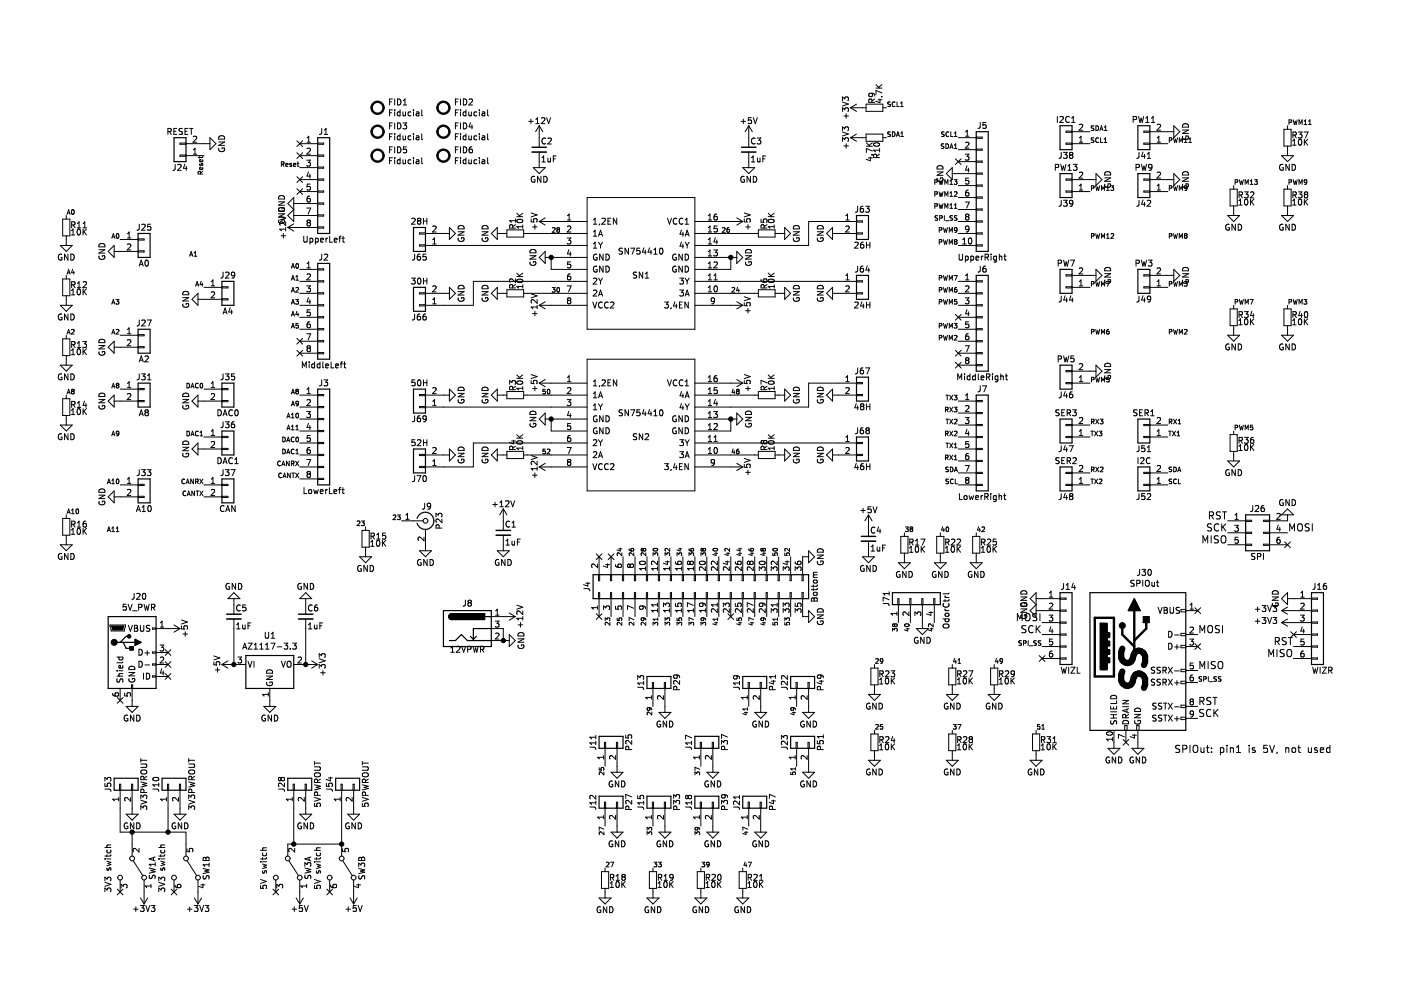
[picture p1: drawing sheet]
<svg xmlns="http://www.w3.org/2000/svg" width="297mm" height="210mm" viewBox="0 0 297 210" stroke-linecap="round" stroke-linejoin="round" font-family="sans-serif">
<path d="M.1 0h297v209.9h-297z" fill-rule="evenodd" fill="#fff" stroke="#fff" stroke-width=".21"/>
<g fill="none" stroke="#000" stroke-width=".21">
<path d="M184.7 19.8l.3 .2-.1 .4h-.6l-.1-.4 .2-.2h.8l.2 .2 .1 .4M185.7 18.7h1.3M185.7 18l.7 .7M187 19.7l-1.3-.5v.8M187 18l-.7 .5M35.6 27.9l.6-.1 .1-.5-.7-.1v1.3M35.9 27.9l.4 .6M36.9 27.8h.4M37.1 34.8v1.1l-.4 .2M37.5 27.2h-.6v1.3h.6M37.7 35l.5-.2 .2 .4-.8 .9h.8M38.2 32.9h1.2v.2h-1.2z"/>
<path d="M38.2 30.3h1.2v.3h-1.2zM38.7 27.3h-.7v.4l.6 .3 .1 .3-.3 .2-.4-.1M39.2 34.8l-.3 .9h.8M39.2 27.8h.4M39.4 30.5h5.1M39.4 33h3.8M39.5 35.3v.8M39.8 27.2h-.6v1.3h.6M40.2 27.2h.7M40.6 27.2v1.3M41 29l.5-.1 .2 .3-.8 .9h.8M41 32.7h.7"/>
<path d="M41 31.8l.3-.4v1.3M42.3 33.2v.3M42.5 36.9v-.5h-.4l-.1 .5h1M42.8 34.7l-.3 .4-.2-.1 .1-.3M42.8 34.7h.1M42.9 34.7l.1 .1-.1 .3M42.9 33.9l.1 .3-.1 .1h-.5v-.4l.2-.1 .1 .5M42.9 35.5l.1 .3-.1 .2-.5-.1v-.4h.2l.1 .5M43 33.2l-.1 .2h-.9M43 36.3l-.5 .4M44.5 29.2l1.3 1.3-1.3 1.2zM46.4 30.1h1.2l-1.2 .7h1.2"/>
<path d="M46.4 31.4a.58 .58 0 0 0 .6 .8 .58 .58 0 0 0 .5-.8h-.4v.2M46.4 29a.68 .68 0 0 1 .8-.2 .68 .68 0 0 1 .4 .7h-1.2zM59.7 34.8h.4l.1-.4-.5-.1v1M59.9 34.8l.3 .5M60.6 35l.5-.1-.1-.2-.3-.1-.1 .2v.4h.4M61.8 34.7l-.4 .1 .4 .2v.2h-.4M62.3 35l.4-.1v-.2l-.3-.1-.1 .2v.4h.4M62.9 32.4l1.3 1.2M62.9 29.9l1.3 1.2M62.9 37.5l1.3 1.2M63 34.6h.4M63.1 34.3v.8l.3 .2"/>
<path d="M63.6 30.5h3.8M63.6 33h3.8M63.6 35.5h3.8M63.6 38.1h3.8M64.2 32.4l-1.3 1.2M64.2 29.9l-1.3 1.2M64.2 37.5l-1.3 1.2M65 34h.8l-.4 .4 .4 .2v.5l-.2 .1-.6-.1M65.1 30.1h.7M65.1 29.2l.4-.3v1.2M65.1 31.5l.5-.1 .2 .4-.8 .9h.8M65.4 36.4l-.3 .9h.8"/>
<path d="M65.7 36.9v.9M65.8 39h-.6l-.1 .6h.6l.1 .6-.2 .1-.5-.1M67.4 30.3h1.2v.3h-1.2zM67.4 32.9h1.2v.2h-1.2zM67.4 35.4h1.2v.3h-1.2zM67.4 38h1.2v.2h-1.2zM68.2 27.2l-.1 1.1-.4 .2M68.8 28.5h.7M68.8 27.6l.3-.4v1.3M82.6 31.7h.4M82.6 34.1h.4M82.6 26.7h.4"/>
<path d="M82.6 29h.4M82.6 21.6h.4M82.6 23.9h.4M83.2 21h-.6v1.3M83.2 23.3h-.6v1.3M83.2 26.1h-.6v1.2M83.2 28.4h-.6v1.2M83.2 31.1h-.6v1.3M83.2 33.4h-.6v1.3M83.7 23.3v.1M83.7 21v1.3M83.7 23.7v.9"/>
<path d="M83.7 26.1v1.2M83.7 28.4v.1M83.7 28.8v.8M83.7 31.1v1.3M83.7 33.4v.2M83.7 33.9v.8M84.3 21a.64 .64 0 0 1 .7 .6 .64 .64 0 0 1-.7 .7zM84.3 31.1a.64 .64 0 0 1 .7 .7 .64 .64 0 0 1-.7 .6zM84.3 26.1a.64 .64 0 0 1 .7 .6 .64 .64 0 0 1-.7 .6zM84.8 33.9h-.3l-.3 .2 .1 .6h.5M84.8 28.9l-.3-.1-.3 .2 .1 .6h.5M84.8 23.3v1.3"/>
<path d="M84.8 28.4v1.2M84.8 33.4v1.3M84.8 23.8l-.3-.1-.3 .3 .1 .5h.5M85.4 26.1h.8l-.4 .4 .4 .2v.5l-.2 .1-.6-.1M85.4 33.9l.1 .8 .5-.1M85.4 23.7l.1 .8 .5-.1M85.4 28.8l.1 .8 .5-.1M85.5 21.3l.4-.3v1.3M85.5 22.3h.7M86 23.7v.9M86 28.8v.8M86 33.9v.8"/>
<path d="M86.2 31.1h-.6l-.1 .6h.6l.1 .6-.2 .1-.5-.1M87.1 33.9h-.3l-.3 .2 .1 .6h.5M87.1 28.9l-.3-.1-.3 .2 .1 .6h.5M87.1 23.8l-.3-.1-.3 .3 .1 .5h.5M87.7 23.3v.1M87.7 23.7v.9M87.7 28.4v.1M87.7 28.8v.8M87.7 33.4v.2M87.7 33.9v.8M88.3 23.8h.5v.8M88.3 28.9h.5v.7"/>
<path d="M88.3 33.9h.5v.8M88.8 34.2l-.6 .2 .2 .3h.4M88.8 24l-.6 .3 .2 .3 .4-.1M88.8 29.1l-.6 .2 .2 .3h.4M89.4 33.4v1.1l.2 .2M89.4 23.3v1.1l.2 .2M89.4 28.4v1.1l.2 .1M96.6 31.7h.4M96.6 34.1h.4M96.6 26.7h.4M96.6 29h.4M96.6 21.6h.4"/>
<path d="M96.6 23.9h.4M97.2 31.1h-.6v1.3M97.2 33.4h-.6v1.3M97.2 26.1h-.6v1.2M97.2 28.4h-.6v1.2M97.2 21h-.6v1.3M97.2 23.3h-.6v1.3M97.6 33.4v.2M97.6 28.4v.1M97.6 23.3v.1M97.6 21v1.3M97.6 23.7v.9"/>
<path d="M97.6 26.1v1.2M97.6 28.8v.8M97.6 31.1v1.3M97.6 33.9v.8M98.2 21a.64 .64 0 0 1 .8 .6 .64 .64 0 0 1-.8 .7zM98.2 31.1a.64 .64 0 0 1 .8 .7 .64 .64 0 0 1-.8 .6zM98.2 26.1a.64 .64 0 0 1 .8 .6 .64 .64 0 0 1-.8 .6zM98.8 33.9h-.4l-.2 .2 .1 .6h.5M98.8 28.9l-.4-.1-.2 .2 .1 .6h.5M98.8 23.8l-.4-.1-.2 .3 .1 .5h.5M98.8 23.3v1.3M98.8 28.4v1.2"/>
<path d="M98.8 33.4v1.3M99.4 28.8l.1 .8 .4-.1M99.4 23.7l.1 .8 .4-.1M99.4 33.9l.1 .8 .4-.1M99.5 21.1l.4-.1 .3 .3-.8 1h.8M99.8 26l-.3 .9h.7M99.9 23.7v.9M99.9 28.8v.8M99.9 33.9v.8M100.1 31.1l-.4 .1-.2 .2v.8l.2 .2 .4-.1v-.6l-.4-.1-.2 .3M100.1 26.5v.8M101.1 28.9l-.4-.1-.2 .2 .1 .6h.5"/>
<path d="M101.1 33.9h-.4l-.2 .2 .1 .6h.5M101.1 23.8l-.4-.1-.2 .3 .1 .5h.5M101.6 28.4v.1M101.6 23.3v.1M101.6 23.7v.9M101.6 28.8v.8M101.6 33.4v.2M101.6 33.9v.8M102.2 28.9h.5l.1 .7M102.2 23.8h.5l.1 .8M102.2 33.9h.5l.1 .8M102.8 29.1l-.6 .2 .2 .3h.4"/>
<path d="M102.8 24l-.6 .3 .2 .3 .4-.1M102.8 34.2l-.6 .2 .2 .3h.4M103.4 28.4v1.1l.2 .1M103.4 23.3v1.1l.2 .2M103.4 33.4v1.1l.2 .2M112.1 25.7h1M112.6 25.2v1M113.1 35.5h2.5l-1.3 1.3zM113.4 37.4a.58 .58 0 0 0-.8 .6 .58 .58 0 0 0 .8 .5v-.4h-.2M113.6 26.2h.7M113.6 25.3l.4-.4v1.3M114.3 26.7v4.5"/>
<path d="M114.3 32.2v3.3M114.3 26.7l-.7 1.2M114.3 26.7l.8 1.2M114.7 37.4v1.3l-.7-1.3v1.3M114.8 25.1l.5-.2 .2 .4-.8 .9h.8M114.9 33.4l.4-.3v1.2M114.9 34.3h.7M115.3 37.4a.64 .64 0 0 1 .7 .6 .64 .64 0 0 1-.7 .7zM115.7 29.4a.56 .56 0 0 0-.8 .5 .56 .56 0 0 0 .8 .5M115.9 24.9l.4 1.3 .4-1.3M116.2 29.4l.5-.1 .2 .3-.8 .9h.8M116.2 33.5v.8l.5-.1"/>
<path d="M116.7 33.5v.8M117.3 33.7h.4M117.9 33.1h-.6v1.2M157.1 25.7h1M157.5 35.5h2.5l-1.3 1.3zM157.6 25.2v1M157.8 37.4a.58 .58 0 0 0-.8 .6 .58 .58 0 0 0 .8 .5v-.4h-.2M158.7 26.7v4.5M158.7 32.2v3.3M158.7 26.7l-.7 1.2M158.7 26.7l.8 1.2M159.1 37.4v1.3l-.7-1.3v1.3"/>
<path d="M159.3 24.9h-.6l-.1 .6h.6l.1 .6-.2 .1-.5-.1M159.3 33.4l.4-.3v1.2M159.3 34.3h.7M159.7 37.4a.64 .64 0 0 1 .7 .6 .64 .64 0 0 1-.7 .7zM159.7 24.9l.4 1.3 .5-1.3M160.1 29.4a.56 .56 0 0 0-.8 .5 .56 .56 0 0 0 .8 .5M160.5 29.3h.8l-.4 .4 .4 .2v.5l-.2 .1-.6-.1M160.6 33.5l.1 .8 .4-.1M161.1 33.5v.8M161.7 33.7h.5M162.3 33.1h-.6v1.2M178.6 23.6v-.8l.5 .5 .1-.4h.6l.1 .2-.1 .5"/>
<path d="M178.6 30v-.8l.5 .4 .1-.3h.6l.1 .1-.1 .6M178.6 27.7v-.8l.5 .4 .1-.3h.6l.1 .1-.1 .6M178.6 21.3v-.7l.5 .4 .1-.4h.6l.1 .2-.1 .5M178.6 21.6l1.3 .5-1.3 .4M178.6 28l1.3 .4-1.3 .4M178.9 30.9h1M178.9 24.6h1M179.4 24.1v1M179.4 30.5v.9M180.3 29.2h3.3M180.3 22.8l1.3 .8M180.3 22.8h3.3"/>
<path d="M180.3 29.2l1.3 .8M181.6 22.1l-1.3 .7M181.6 28.4l-1.3 .8M183.6 22.1h3.6v1.5h-3.6zM183.6 28.4h3.6v1.6h-3.6zM183.7 30.3l.7 .7M183.7 31h1.3M184.1 33.5h.9M184.5 33.3v.8l-.9-.3M184.8 32.8h.2M184.9 21.7l-.1-.6-.5-.1-.1 .7h1.3M185 32l-1.3-.5v.8"/>
<path d="M185 30.3l-.8 .5M185.3 30.4a.61 .61 0 0 1 .7-.2 .61 .61 0 0 1 .4 .6 .75 .75 0 0 1-1.2-.2zM185.5 21l-.6 .4M185.9 33.4l-.1-.6h-.5l-.1 .6h1.3M186.1 21.2h.9M186.5 31.8h-1.3l.4 .4M186.5 32.7l-.6 .4M186.5 31.5v.7M186.6 21v.8l-.9-.3M186.9 20.5h.1M187.2 29.2h.7M187.2 22.8h.7"/>
<path d="M188.8 21.7h-.5a.41 .41 0 0 0 .4 .5v.3h-.5M188.8 28h-.5a.41 .41 0 0 0 .4 .6v.3h-.5M189.2 28a.5 .5 0 0 1 .6 .4 .5 .5 0 0 1-.6 .5zM189.8 21.7a.44 .44 0 0 0-.7 .4 .44 .44 0 0 0 .7 .4M190 28.9l.4-.9 .3 .9M190.1 28.7h.5M190.2 21.6v1h.5M190.9 22.6h.6M190.9 21.9l.3-.3v1M191 28.9h.6M191 28.2l.3-.2v.9M198.2 38.6h.5v-.4l-.5-.1v1"/>
<path d="M198.7 36.4h1.2l-1.2 .8h1.2M198.7 35.4a.68 .68 0 0 1 .8-.2 .68 .68 0 0 1 .4 .6h-1.2zM198.7 37.8a.58 .58 0 0 0 .6 .7 .58 .58 0 0 0 .5-.8h-.4v.3M199.1 38.1l.2 1 .2-.7 .2 .7 .2-1M200.1 30.5l-.5 .1a.41 .41 0 0 0 .5 .5l-.1 .3h-.4M200.2 28h-.5a.41 .41 0 0 0 .4 .6v.3h-.5M200.3 39.1v-1l.3 .7 .4-.7v1M200.6 30.5a.5 .5 0 0 1 .5 .5 .5 .5 0 0 1-.5 .5zM201.2 28a.44 .44 0 0 0-.7 .4 .44 .44 0 0 0 .7 .4M201.4 38.4l.3-.3v1M201.4 39.1h.6M201.4 31.5l.3-1 .4 1"/>
<path d="M201.5 31.2h.5M201.6 28v.9h.5M201.9 36.8h5.1M201.9 35.5v2.6l-1.3-1.3zM202.3 38.1h.6l-.3 .4 .3 .1v.4h-.6M202.3 28.2l.3-.2v.9M202.3 30.8l.3-.3v1M202.3 31.5h.6M202.3 28.9h.6M202.6 33.7l1.2 1.2M203.2 31.7h3.8M203.2 29.2h3.8"/>
<path d="M203.2 34.3h3.8M203.2 39.3h3.8M203.8 33.7l-1.2 1.2M204.7 32.7h.7l-.4 .5 .4 .1v.5l-.2 .2-.5-.2M204.7 30.3l.5-.2 .2 .4-.7 .9h.7M204.7 28.9h.7M204.7 28l.4-.4v1.3M205 35.2l-.3 .9h.8M205.3 35.6v.9M205.4 37.8h-.6l-.1 .6 .6-.1 .1 .6-.2 .1-.5-.1M207 29.1h1.3v.2h-1.3zM207 31.6h1.3v.3h-1.3z"/>
<path d="M207 34.1h1.3v.3h-1.3zM207 36.7h1.3v.2h-1.3zM207 39.2h1.3v.3h-1.3zM207.8 26v1l-.5 .2M209 26h-.6v.6l.6-.1v.6l-.1 .1-.5-.1M223.8 35.5l.6-.1v-.4l-.6-.2v1.3M224.2 24.7v1.3M224.7 24.8l.5-.1 .2 .4-.7 .9h.7M224.9 34.8l.3 1.3 .2-.9 .3 .9 .3-1.3M225 32.3l-.1 1.1-.4 .2M225.5 32.3h.8l-.5 .5 .4 .1v.6l-.2 .1-.5-.1M226 38h1.3v.2h-1.3z"/>
<path d="M226 30.3h1.3v.3h-1.3zM226 27.8h1.3v.3h-1.3zM226.4 36.1h.7M226.4 35.2l.4-.4v1.3M226.7 24.8a.56 .56 0 0 0-.8 .5 .56 .56 0 0 0 .8 .5M227 32.9h.2M227 32.9l-.3 .2 .1 .4 .2 .1h.2l.3-.3-.1-.3-.2-.1M227 32.9l-.3-.3 .3-.3h.2l.3 .2-.3 .4M227.2 26h.7M227.2 25.1l.4-.4v1.3M227.3 30.5h3.8M227.3 38.1h5.1"/>
<path d="M227.3 27.9h3.8M227.6 34.8h.7l-.4 .5 .4 .1v.6l-.2 .1-.5-.1M228.8 30.1h.8M228.8 36.6l.5-.1 .3 .4-.8 .9h.8M228.8 26.5l.5-.2 .3 .4-.8 .9h.8M228.8 29.2l.4-.3v1.2M228.8 39.4l.4-.4v1.3M231.4 39.9l.5-.1v-.3l-.5-.1v1M231.9 26.7l-.5 .1a.41 .41 0 0 0 .5 .5l-.1 .3h-.4M231.9 29.3h-.5a.41 .41 0 0 0 .5 .5l-.1 .4h-.4M232.3 39.4l.2 1 .2-.7 .2 .7 .3-1M232.4 26.7a.5 .5 0 0 1 .5 .5 .5 .5 0 0 1-.5 .5z"/>
<path d="M232.4 36.8l1.2 1.3-1.2 1.2zM232.9 29.3a.44 .44 0 0 0-.6 .4 .44 .44 0 0 0 .6 .4M233.2 27.7l.3-1 .4 1M233.3 27.4h.5M233.3 29.2v1h.5M234.1 29.5l.3-.3v1M234.1 30.2h.6M234.1 27l.3-.3v1M234.1 27.7h.6M234.2 37.7h1.3l-1.3 .7h1.3M234.3 36.6a.68 .68 0 0 1 .8-.2 .68 .68 0 0 1 .4 .7h-1.3zM234.3 39a.58 .58 0 0 0 .6 .8 .58 .58 0 0 0 .5-.8h-.5v.2"/>
<path d="M234.6 39.7l.3-.3v1M235.5 39.4h.6l-.3 .4h.3v.5h-.6M240.3 25.4l.6-.1v-.5l-.6-.1v1.3M240.9 35.5l.6-.1v-.4l-.6-.2v1.3M241.4 24.7l.3 1.3 .2-.9 .3 .9 .3-1.3M241.5 32.3l-.1 1.1-.4 .2M242 34.8l.3 1.3 .3-.9 .2 .9 .3-1.3M242.3 32.2l-.3 1h.8M242.5 38h1.3v.2h-1.3zM242.5 30.3h1.3v.3h-1.3zM242.5 27.8h1.3v.3h-1.3zM242.6 32.7v.9"/>
<path d="M242.9 26h.7M242.9 25.1l.4-.4v1.3M243.2 33.6h.8M243.2 32.7l.4-.4v1.3M243.8 30.5h3.8M243.8 38.1h5.1M243.8 27.9h5.1M244.1 26h.7M244.1 25.1l.4-.4v1.3M244.2 35.4l-.2 .2h-.4v-.6l.4-.2 .2 .3v.7l-.2 .3h-.4M245.3 30.1h.8M245.3 26.5l.5-.2 .3 .4-.8 .9h.8"/>
<path d="M245.3 36.6l.5-.1 .3 .4-.8 .9h.8M245.3 29.2l.4-.3v1.2M245.3 39.4l.4-.4v1.3M247.9 29.7h.5v-.4l-.5-.1v1M247.9 39.9l.5-.1v-.3l-.5-.1v1M248.8 29.2l.2 1 .2-.7 .2 .7 .3-1M248.8 39.4l.2 1 .2-.7 .2 .7 .3-1M248.9 26.7l1.2 1.2-1.2 1.3zM248.9 36.8l1.2 1.3-1.2 1.2zM250.7 39.4l-.3 .7-.4-.7v1M250.7 37.7h1.3l-1.3 .7h1.3M250.7 27.6h1.3l-1.3 .7h1.3"/>
<path d="M250.8 26.5a.68 .68 0 0 1 .8-.2 .68 .68 0 0 1 .4 .7h-1.3zM250.8 28.9l-.1 1.3M250.8 36.6a.68 .68 0 0 1 .8-.2 .68 .68 0 0 1 .4 .7h-1.3zM250.8 39l-.1 1.4M251.1 29.5l.3-.3v1M251.1 30.2h.6M251.4 29.1v-.3h.5a.61 .61 0 0 1-.4 .9 .61 .61 0 0 1-.8-.5l-.3 .7-.4-.7v1M251.4 39.2v-.2h.5a.61 .61 0 0 1-.4 .8 .61 .61 0 0 1-.8-.5M251.7 39.8l-.2 .2-.3-.1v-.4l.3-.1 .2 .2-.1 .5-.4 .3M252.1 29.5l.2-.3v1M252.1 30.2h.5M261.6 39.3v.8"/>
<path d="M261.9 38.6h.4l.1-.4-.5-.1v1M262.8 38.1l.2 1 .2-.7 .2 .7 .2-1M264 39.1v-1l.3 .7 .4-.7v1M265.1 38.4l.3-.3v1M265.1 39.1h.5M266 38.1h.6l-.3 .4 .2 .1v.4h-.5M271.7 33h2.6l-1.3 1.3zM272 34.9a.58 .58 0 0 0-.7 .6 .58 .58 0 0 0 .8 .5v-.4h-.3M272.2 27.4h1.5v3.6h-1.5zM273 26.7v.7M273 31v2M273 39.3v.8"/>
<path d="M273.3 25.9h.5v-.4l-.5-.1v1M273.3 38.6h.5v-.4l-.5-.1v1M273.3 34.8v1.3l-.7-1.3v1.3M274 34.8a.64 .64 0 0 1 .7 .7 .64 .64 0 0 1-.7 .6zM274.1 29.9l.3-.4v1.3M274.1 30.8h.7M274.1 28.7l.6-.1 .1-.5-.7-.1v1.3M274.2 25.4l.2 1 .2-.7 .2 .7 .2-1M274.2 38.1l.2 1 .2-.7 .2 .7 .2-1M274.4 28.7l.5 .6M275.3 28h.8l-.5 .5 .4 .1v.5l-.2 .2-.5-.2M275.4 29.6l.2-.1a.68 .68 0 0 1 .4 .6 .68 .68 0 0 1-.4 .7l-.3-.5z"/>
<path d="M275.4 26.4v-1l.3 .7 .4-.7v1M275.4 39.1v-1l.3 .7 .4-.7v1M276.5 28h.8l-.5 1.3M276.5 25.7l.3-.3v1M276.5 26.4h.6M276.5 29.5v1.3M276.7 30.1l.6 .7M277.1 38.5l-.2 .2h-.3l-.1-.5 .4-.1 .2 .2-.1 .6-.4 .2M277.3 29.5l-.8 .7M277.4 26.4h.6M277.4 25.7l.3-.3v1M12.8 52h2.5l-1.2 1.3z"/>
<path d="M13.1 53.9a.58 .58 0 0 0-.8 .6 .58 .58 0 0 0 .8 .5v-.4h-.2M13.3 46.5h1.5v3.5h-1.5zM13.3 59.1h1.5v3.6h-1.5zM14.1 45.7v.8M14.1 50v2M14.1 58.4v.7M14.2 45.4l.4-.9 .3 .9M14.2 58.1l.4-1 .3 1M14.3 45.2h.5M14.3 57.9h.5M14.4 53.9v1.3l-.7-1.3v1.3M15 53.9a.64 .64 0 0 1 .7 .6 .64 .64 0 0 1-.7 .7z"/>
<path d="M15.1 49.8h.8M15.1 48.9l.4-.3v1.2M15.2 47.7l.6-.1 .1-.4-.7-.2v1.3M15.3 44.5h.1a.48 .48 0 0 1 .4 .5 .48 .48 0 0 1-.5 .4l-.1-.3zM15.4 57.1l-.2 .7h.6M15.5 47.7l.4 .6M15.6 57.5v.6M16.4 48.3h.7M16.4 47.4l.4-.4v1.3M16.5 48.7l.1-.1a.68 .68 0 0 1 .5 .6 .68 .68 0 0 1-.5 .6l-.3-.5zM17.6 48.3h.7M17.6 47.4l.4-.4v1.3"/>
<path d="M17.6 48.6v1.2M17.6 59.8l.5-.1 .2 .4-.7 .9h.7M17.8 49.1l.5 .7M18.3 48.6l-.7 .7M21 52.9h1.2l-1.2 .8h1.2M21 54.3a.58 .58 0 0 0 .6 .7 .58 .58 0 0 0 .5-.8h-.4v.3M21 51.9a.68 .68 0 0 1 .8-.2 .68 .68 0 0 1 .4 .6h-1.2zM22.9 53.3l1.3-1.3v2.6zM23.7 50.5l.3-1 .4 1M23.8 50.2h.5M24.2 53.3h5.1M24.7 49.6l.2-.1a.48 .48 0 0 1 .3 .5 .48 .48 0 0 1-.4 .5l-.2-.4z"/>
<path d="M25.5 50.8h3.8M27 50.5h.7M27 49.6l.4-.4v1.3M27 51.8l.5-.1 .2 .4-.7 .9h.7M29.3 50.6h1.3v.3h-1.3zM29.3 53.2h1.3v.2h-1.3zM29.5 47.5v1.1l-.5 .2M29.5 56.4l.4-1.2 .5 1.2M29.6 56.1h.6M30.1 47.7l.5-.2 .2 .4-.8 .9h.8M30.9 55.3l.1-.1a.68 .68 0 0 1 .5 .6 .68 .68 0 0 1-.5 .6l-.3-.5zM31.9 47.5h-.6v.6h.6v.6l-.1 .1-.5-.1"/>
<path d="M40.2 54.3l.3-1 .4 1M40.3 54h.5M41.1 54.3h.6M41.1 53.6l.3-.3v1M42.6 59.6l-.2 .7h.6M44.8 59.7l.3-.4v1.3M47.3 57.7l-.1 1.1-.4 .2M47.8 57.8l.5-.1 .3 .4-.8 .9h.8M49.8 58.2l-.3 .3-.3-.1-.1-.6 .4-.1 .3 .2-.1 .8-.2 .2-.3 .1M59 45.3h1.3l-1.3 .8h1.3M59 42.8h1.3l-1.3 .7h1.3M59.1 46.7a.58 .58 0 0 0 .6 .7 .58 .58 0 0 0 .5-.8h-.4v.2"/>
<path d="M59.1 41.7a.68 .68 0 0 1 .8-.2 .68 .68 0 0 1 .4 .7h-1.3zM59.1 44.1l-.1 .6h1.3l-.1-.6h-.4v.2M59.2 44.1a.6 .6 0 0 1 .7-.1 .6 .6 0 0 1 .4 .6 .64 .64 0 0 1-.7 .2 .64 .64 0 0 1-.5-.6zM59.3 45.8l1.3 .4-1.3 .5M59.6 50h1M60.1 49.5v1M60.6 47v.8l-.9-.8-.4 .3 .1 .4M60.6 48.2v.8M60.6 48.6h-1.3l.4 .4M61 48.2l1.3 .8M61 48.2h6.4M61.8 56.9l.3-1 .3 1"/>
<path d="M61.8 59.4l.3-1 .3 1M61.9 59.1h.4M61.9 56.6h.4M62.3 47.5l-1.3 .7M62.3 43.2h5.1M62.3 45.7h5.1M62.3 41.9v5.1l-1.3-1.3 1.3-1.3-1.3-1.2zM62.7 59.4h.6M62.7 58.7l.3-.3v1M62.8 56l.2-.1a.48 .48 0 0 1 .3 .5 .48 .48 0 0 1-.4 .4l-.2-.3zM62.9 40l1.3 1.2M63.6 40.6h3.8"/>
<path d="M63.6 59.7h3.8M63.6 57.1h3.8M64.2 40l-1.3 1.2M64.4 50.1v1l.2 .2h.3l.2-.2v-1M65 44.1h.9l-.6 1.3M65.1 55.9l.4-.4v1.3M65.1 58.2l.5-.1 .2 .3-.8 .9h.8M65.1 56.8h.7M65.3 47.2l-.2-.2 .2-.4h.3l.2 .3-.2 .3M65.3 47.2l-.2 .2v.3l.2 .2h.3l.2-.2v-.3l-.2-.2M65.3 47.2h.3M65.7 41.6h-.4l-.1 .3-.1 .7 .2 .2 .5-.1-.1-.6h-.4l-.2 .2"/>
<path d="M65.7 50.6l.4-.1 .2 .2-.1 .6h-.5M65.7 50.5v1.3M66.9 50.6l.3-.1 .3 .2-.1 .6h-.5M66.9 50.5v1.3M67.4 40.5h1.2v.2h-1.2zM67.4 43h1.2v.3h-1.2zM67.4 45.6h1.2v.2h-1.2zM67.4 48.1h1.2v.3h-1.2zM67.4 57h1.2v.2h-1.2zM67.4 59.5h1.2v.3h-1.2zM68 50.9l.6-.1-.1-.2-.4-.1-.1 .2v.6h.5M68.2 53.9l-.1 1.1-.4 .2"/>
<path d="M68.8 54l.4-.1 .3 .3-.8 1h.8M69.1 50.5v.8M69.5 50.5l-.4 .2M69.9 50.1v1.2h.6M70.9 50.9l.6-.1-.1-.2-.4-.1-.1 .2v.6h.5M71.8 50.5h.5M72.3 50.1l-.3 .2v1M72.6 50.5h.4M72.7 50.1v1.1l.3 .1M87.2 59h.8l-.4 .4 .4 .2v.5l-.2 .1-.6-.1M87.3 46.4l.5-.1 .2 .3-.8 .9h.8M87.9 53.9l-.1 1.1-.4 .2"/>
<path d="M88.6 59.1l.2-.1a.68 .68 0 0 1 .5 .6 .68 .68 0 0 1-.5 .6l-.3-.5zM88.8 46.8l-.3-.2 .3-.3h.2l.2 .2-.2 .3M88.8 46.8l-.3 .3v.2l.3 .2h.2l.2-.2v-.4l-.2-.1M88.8 46.8h.2M88.9 49.4h1.3v.2h-1.3zM88.9 51.9h1.3v.3h-1.3zM89.1 53.9h-.4l-.2 .3v.7l.2 .3 .4-.2v-.6h-.4l-.2 .2M89.8 46.3v1.2M89.8 59v1.2M89.8 59.6h.7M89.8 46.9h.7M90.2 52h34.3"/>
<path d="M90.2 49.5h5.1M90.3 53.9h-.6v.6l.6-.1v.6l-.2 .2-.4-.2M90.5 46.3v1.2M90.5 59v1.2M91.7 50.8l.4-.3v1.2M91.7 48l.5-.1 .3 .4-.8 .9h.8M91.7 51.7h.8M95.3 48.2l1.3 1.3-1.3 1.3zM97.1 49.1h1.3l-1.3 .8h1.3M97.2 48.1a.68 .68 0 0 1 .8-.3 .68 .68 0 0 1 .4 .7h-1.3zM97.2 50.5a.58 .58 0 0 0 .6 .7 .58 .58 0 0 0 .5-.8h-.4v.3M102.2 49.1h1.3l-1.3 .8h1.3"/>
<path d="M102.3 50.5a.58 .58 0 0 0 .6 .7 .58 .58 0 0 0 .5-.8h-.5v.3M102.4 47.9a.66 .66 0 0 1 .7 0 .66 .66 0 0 1 .4 .6h-1.3zM105.4 49.5h2.1M105.4 48.2v2.6l-1.2-1.3zM107.5 48.7h3.5v1.6h-3.5zM108.7 48.4l-.1-.6-.4-.1-.2 .7h1.3M109.3 59.1v.8l-.9-.8-.4 .3 .2 .4M109.3 46.8h-1.3l.4 .3M109.3 47.6l-.6 .5M109.3 46.4v.7M109.6 45.9h1.2M109.6 45.2l.7 .7"/>
<path d="M109.6 58.6h1.2M109.6 57.9l.7 .7M109.7 46.6a.61 .61 0 0 1 .7-.2 .61 .61 0 0 1 .4 .6 .75 .75 0 0 1-1.2-.2zM109.7 59.3a.61 .61 0 0 1 .7-.2 .61 .61 0 0 1 .4 .6 .75 .75 0 0 1-1.2-.2zM110.8 47.7v.7M110.8 48.1h-1.2l.3 .3M110.8 45.2l-.7 .6M110.8 57.9l-.7 .6M111 49.5h13.5M112.4 54.2h1.2l-1.2 .7h1.2M112.4 55.5a.58 .58 0 0 0 .6 .8 .58 .58 0 0 0 .5-.8h-.4v.2M112.4 53.1a.68 .68 0 0 1 .8-.2 .68 .68 0 0 1 .4 .7h-1.2z"/>
<path d="M112.6 46.4v.6l.6 .1v-.6l.6-.1 .1 .2-.1 .5M112.6 45.2l1.3 .4-1.3 .4M112.9 48.1h1M113.4 47.6v1M114.3 47h10.2M114.3 47l1.3 .7M115.6 54.6h8.9M115.6 46.2l-1.3 .8M115.6 53.3v2.5l-1.3-1.2zM116.9 54.6v2.5h7.6M117.1 48.4l.4-.1 .2 .2-.6 .8h.6M118.3 48.7l-.2-.2 .2-.2 .3 .2-.2 .2"/>
<path d="M118.3 48.7h.1M118.3 48.7l-.2 .2 .2 .4 .3-.2-.2-.4M120.2 50.5h.8l-.4 .4 .4 .2v.5l-.2 .1-.6-.1M120.3 46.6h.7M120.3 48l.5-.1 .2 .4-.8 .9h.8M120.3 45.7l.4-.3v1.2M120.6 52.9l-.3 .9h.8M120.9 58.1h-.4l-.1 .3-.1 .7 .2 .2 .5-.1-.1-.6h-.4l-.2 .2M120.9 53.4v.9M121 55.5h-.6l-.1 .6h.6l.1 .6-.2 .1-.5-.1M124.5 59.7h-24.1v5h-10.2M124.5 41.9h22.8v27.9h-22.8z"/>
<path d="M125.8 59.1l.5-.1 .2 .3-.7 .9h.7M125.8 50.1h.7M125.8 47.5h.7M125.8 46.6l.4-.3v1.2M125.8 49.2l.4-.4v1.3M125.8 51.7l.4-.4v1.3M125.8 52.6h.7M126.5 53.9a.58 .58 0 0 0-.7 .6 .58 .58 0 0 0 .8 .5v-.4h-.2M126.5 56.5a.58 .58 0 0 0-.7 .6 .58 .58 0 0 0 .8 .5v-.5h-.2M126.9 50.1l.4-1.3 .4 1.3M126.9 51.3l.4 .7M126.9 59l.4 .6"/>
<path d="M127 49.7h.6M127.1 47.5l-.1 .2M127.3 52v.6M127.3 59.6v.6M127.6 46.4l.5-.1 .2 .3-.7 .9h.7M127.7 51.3l-.4 .7M127.7 59l-.4 .6M127.9 53.9v1.3l-.8-1.3v1.3M127.9 56.4v1.3l-.8-1.3v1.3M128.5 56.4a.64 .64 0 0 1 .7 .7 .64 .64 0 0 1-.7 .6zM128.5 53.9a.64 .64 0 0 1 .7 .6 .64 .64 0 0 1-.7 .7zM128.9 46.9h.4"/>
<path d="M129.5 46.3h-.6v1.2h.6M130.8 46.3v1.2l-.8-1.2v1.2M132 52.7h-.7v.4l.6 .2 .1 .3-.3 .3-.5-.1M133.2 52.6v1.3l-.7-1.3v1.3M133.7 52.6h.9l-.6 1.3M135 57.8h-.7v.4l.6 .2 .1 .3-.2 .3-.5-.1M135.7 52.6h-.6l-.1 .6h.6l.1 .6-.2 .1-.5-.1M136.3 57.7v1.3l-.8-1.3v1.3M136.5 52.6l-.3 .9h.8M136.8 59h.7M136.8 53v.9M136.8 58.1l.4-.4v1.3"/>
<path d="M137.7 52.6l-.3 .9h.8M138 53v.9M138.6 53.9h.7M138.6 53l.4-.4v1.3M140 52.7l.1-.1a.68 .68 0 0 1 .5 .6 .68 .68 0 0 1-.5 .7 .84 .84 0 0 1-.1-1.2zM141.5 46.3l.4 1.2 .5-1.2M143.3 53.9a.58 .58 0 0 0-.7 .6 .58 .58 0 0 0 .8 .5v-.4h-.2M143.3 56.5a.58 .58 0 0 0-.7 .6 .58 .58 0 0 0 .8 .5v-.5h-.2M143.5 46.4a.56 .56 0 0 0-.8 .5 .56 .56 0 0 0 .8 .5M144.1 59h.8l-.4 .4 .3 .2v.5l-.1 .1-.6-.1M144.5 51.3l-.3 .9h.8M144.5 48.7l-.3 1h.8"/>
<path d="M144.7 53.9v1.3l-.8-1.3v1.3M144.7 56.4v1.3l-.8-1.3v1.3M144.8 46.4a.56 .56 0 0 0-.8 .5 .56 .56 0 0 0 .8 .5M144.8 49.2v.9M144.8 51.8v.8M145.3 53.9a.64 .64 0 0 1 .7 .6 .64 .64 0 0 1-.7 .7zM145.3 47.5h.7M145.3 56.4a.64 .64 0 0 1 .7 .7 .64 .64 0 0 1-.7 .6zM145.3 46.6l.3-.3v1.2M145.3 59l.4 .6M145.3 51.3l.4 .7M145.3 50.1l.4-1.3 .4 1.3"/>
<path d="M145.4 49.7h.6M145.7 52v.6M145.7 59.6v.6M146.1 59l-.4 .6M146.1 51.3l-.4 .7M147.3 54.6h8.9M147.3 47h10.2M147.3 59.7h34.3M147.3 49.5h13.5M150.2 46.6h.7M150.2 51.7h.7M150.2 45.7l.3-.3v1.2"/>
<path d="M150.2 48.3l.3-.4v1.3M150.2 50.8l.3-.3v1.2M150.2 53.4l.3-.4v1.3M150.2 55.9l.3-.4v1.3M150.2 58.4l.3-.3v1.2M150.2 59.3h.7M150.2 56.8h.7M150.2 54.3h.7M150.2 49.2h.7M151.3 53h.8l-.4 .5 .3 .1v.5l-.1 .2-.6-.2M151.4 55.7l.5-.2 .2 .4-.8 .9h.8M151.4 58.4l.3-.3v1.2"/>
<path d="M151.4 59.3h.7M151.7 50.4l-.3 .9h.8M152 45.4h-.4l-.2 .3v.7l.2 .2 .4-.1v-.6h-.4l-.2 .2M152 50.9v.8M152 47.9h-.6v.6h.6v.6l-.1 .1-.5-.1M153.2 48.4l.3-.1 .2 .2-.6 .8h.6M154.6 48.3l-.4 .2-.1 .6 .2 .2 .3-.1v-.5l-.3-.1-.2 .2M154.9 54.6v2.5h-7.6M156.2 53.3l1.3 1.3-1.3 1.2zM156.2 46.2l1.3 .8M157.5 47l-1.3 .7M157.8 46.4v.6l.6 .1-.1-.6 .6-.1 .2 .2-.2 .5"/>
<path d="M157.8 45.2l1.3 .4-1.3 .4M158.1 54.2h1.2l-1.2 .7h1.2M158.1 48.1h1M158.1 55.5a.58 .58 0 0 0 .6 .8 .58 .58 0 0 0 .5-.8h-.4v.2M158.2 53a.66 .66 0 0 1 .8-.1 .66 .66 0 0 1 .3 .7h-1.2zM158.6 47.6v1M160.8 48.7h3.5v1.6h-3.5zM161.4 46.5v.6h.6l-.1-.6h.6l.1 .2-.1 .4M161.4 59.2v.4l.3 .2h.7l.2-.2-.1-.4h-.6l-.1 .4 .3 .2M162 48.4v-.6l-.5-.1-.1 .7h1.2M162.6 47.6l-.6 .5M162.9 57.9l.7 .7"/>
<path d="M162.9 45.9h1.2M162.9 58.6h1.2M162.9 45.2l.7 .7M163 59.3a.61 .61 0 0 1 .7-.2 .61 .61 0 0 1 .4 .6 .75 .75 0 0 1-1.2-.2zM163 46.6a.61 .61 0 0 1 .7-.2 .61 .61 0 0 1 .4 .6 .75 .75 0 0 1-1.2-.2zM164.1 48.1h-1.2l.3 .3M164.1 47.7v.7M164.1 57.9l-.7 .6M164.1 45.2l-.7 .6M164.3 49.5h2.1M166.4 48.2l1.2 1.3-1.2 1.3zM168.2 49.1h1.3l-1.3 .8h1.3"/>
<path d="M168.3 50.5a.58 .58 0 0 0 .6 .7 .58 .58 0 0 0 .5-.8h-.5v.3M168.4 47.9a.66 .66 0 0 1 .7 0 .66 .66 0 0 1 .4 .6h-1.3zM173.3 49.1h1.3l-1.3 .8h1.3M173.3 50.5a.58 .58 0 0 0 .6 .7 .58 .58 0 0 0 .5-.8h-.4v.3M173.5 47.9a.66 .66 0 0 1 .7 0 .66 .66 0 0 1 .4 .6h-1.3zM175.2 49.5l1.3-1.3v2.6zM176.5 49.5h5.1M179.3 46.6h.8M179.3 48l.5-.1 .3 .4-.8 .9h.8M179.3 58.4l.4-.3v1.2M179.3 45.7l.4-.3v1.2M179.3 59.3h.8"/>
<path d="M181.2 51.5l.5-.2 .3 .4-.8 .9h.8M181.6 47h-10.2v5h-24.1M181.6 46.8h1.3v.3h-1.3zM181.6 59.5h1.3v.3h-1.3zM181.6 49.4h1.3v.2h-1.3zM181.8 56.4v1.1l-.4 .2M181.8 43.7v1.1l-.4 .2M183 56.4l-.4 .1-.2 .2v.8l.2 .2 .4-.1v-.6l-.4-.1-.2 .2M183 43.7l-.4 .1-.2 .2v.8l.2 .2 .4-.1v-.6l-.4-.1-.2 .3M183 51.3l-.3 .1-.2 .2-.1 .8 .3 .2 .4-.1-.1-.6-.3-.1-.3 .3M183.5 43.7h.8l-.4 .5 .4 .1v.6l-.2 .1-.6-.1M183.7 51.3v1.3"/>
<path d="M183.7 51.9h.7M183.9 56.4l-.3 .9h.8M184.2 56.8v.9M184.4 51.3v1.3M198.2 41.2l.5-.1v-.4l-.5-.1v1M198.2 43.7h.5v-.4l-.5-.1v1M198.8 45.8h-.5a.41 .41 0 0 0 .5 .5l-.1 .4h-.5M199.1 43.2l.2 1 .2-.7 .2 .7 .2-1M199.1 40.6l.2 1 .2-.7 .2 .7 .2-1M199.1 48.8l.5-.1 .1-.3-.6-.1v1M199.1 58.9h.5l.1-.4-.6-.1v1M199.1 51.3h.5l.1-.4-.6-.1v1"/>
<path d="M199.2 46.2h.5v-.4l-.5-.1v1M200 50.8l.3 1 .2-.7 .1 .7 .3-1M200 48.3l.3 1 .2-.8 .1 .8 .3-1M200 58.4l.3 1 .2-.7 .1 .7 .3-1M200.2 45.7v1M200.3 41.6v-1l.3 .8 .4-.8v1M200.3 44.2v-1l.3 .7 .4-.7v1M200.5 46.8h.7M201.3 49.3v-1l.3 .7 .3-.7v1M201.3 51.8v-1l.3 .7 .3-.7v1M201.3 59.4v-1l.3 .7 .3-.7v1M201.4 40.9l.3-.3v1"/>
<path d="M201.4 43.5l.3-.3v1M201.4 46.7h.5M201.4 41.6h.6M201.4 44.2h.6M201.4 45.8a.41 .41 0 0 0 .5 .5v.3M201.5 45.8h.5M201.5 45.8h-.1M201.9 46.6v.1M202.3 58.4h.7l-.5 1M202.3 40.7l.4-.1 .2 .3-.6 .7h.6M202.3 43.5l.3-.3v1M202.3 44.2h.6"/>
<path d="M202.5 51.2l-.2-.2 .2-.2 .4 .2-.2 .2M202.5 51.2l-.2 .2 .2 .4 .4-.2-.2-.4M202.5 51.2h.2M202.9 48.7l-.2 .2-.3-.1v-.4l.3-.1 .2 .2v.5l-.5 .3M202.9 45.8h-.5a.41 .41 0 0 0 .5 .5l-.1 .4h-.5M203.2 52h3.8M203.2 41.9h3.8M203.2 47h3.8M203.2 59.7h3.8M203.2 49.5h3.8M203.2 44.4h3.8M203.4 53.9v1l.2 .3h.2l.3-.3v-1"/>
<path d="M204.1 51.7h.7M204.1 50.8l.4-.3v1.2M204.7 42.8h.8l-.5 1.3M204.7 54.4l.3-.1 .3 .2-.1 .6h-.5M204.7 54.3v1.3M204.7 59.3h.7M204.7 58.4l.4-.3v1.2M205 45.9l-.3-.2 .3-.3h.3l.1 .2-.2 .3M205 45.9l-.3 .3v.2l.3 .2h.3l.1-.2v-.4l-.2-.1M205 45.9h.2M205.3 40.3l-.3 .1-.2 .2-.1 .7 .3 .3 .4-.1-.1-.7h-.3l-.3 .2M205.4 48.5l-.2 .2-.4-.1v-.6l.4-.1 .2 .3v.7l-.2 .2-.4 .1"/>
<path d="M205.4 50.6l.2-.1a.68 .68 0 0 1 .5 .6 .68 .68 0 0 1-.5 .6l-.3-.5zM205.8 54.4l.4-.1 .2 .2-.1 .6h-.5M205.8 54.3v1.3M206.9 54.7l.6-.1v-.2l-.4-.1-.2 .2 .1 .6h.5M207 41.8h1.3v.2h-1.3zM207 46.8h1.3v.3h-1.3zM207 59.5h1.3v.3h-1.3zM207 49.4h1.3v.2h-1.3zM207 51.9h1.3v.3h-1.3zM207 44.3h1.3v.3h-1.3zM207.8 56.4v1.1l-.5 .2M208.1 54.3v.9"/>
<path d="M208.4 54.3l-.3 .2M208.9 54.5h.6v-.5l-.6-.1v1.3M209 56.4l-.4 .1-.2 .2v.8l.2 .2 .4-.1v-.6l-.4-.1-.2 .2M209.2 54.5l.4 .7M210.1 53.9v.1M210.1 54.3v.9M211.3 54.4l-.4-.1-.2 .2 .1 .6h.5M211.3 54.3v1l-.3 .3-.3-.1M211.9 54.4h.5v.8M211.9 53.9v1.3M212.8 54.3h.5M213 53.9v1.1l.3 .2"/>
<path d="M224.4 55.8h.6v-.5l-.6-.1v1.2M225 42.5l-.1 1-.4 .2M225.5 42.5h.8l-.5 .4 .4 .2v.5l-.2 .1-.5-.1M225.5 55.2l.3 1.2 .3-.9 .2 .9 .3-1.2M226 40.5h1.3v.2h-1.3zM226 58.3h1.3v.2h-1.3zM227 55.2h.8l-.5 1.2M227.3 40.6h3.8M227.3 58.4h5.1M227.5 43l-.3 .2h-.3l-.1-.6 .4-.1 .3 .2-.1 .7-.2 .3h-.3M228.8 40.3h.8M228.8 56.9l.5-.1 .3 .4-.8 .9h.8"/>
<path d="M228.8 59.7l.4-.4v1.3M231.4 50h.5v-.4l-.5-.1v1M232.3 59.7l.2 1 .2-.7 .2 .7 .3-1M232.3 49.5l.2 1 .2-.7 .2 .7 .3-1M232.4 57.1l1.2 1.3-1.2 1.3zM233.5 40.4v-1l.4 .7 .3-.7v1M233.5 50.5v-1l.4 .7 .3-.7v1M234.2 58h1.3l-1.3 .7h1.3M234.3 56.9a.68 .68 0 0 1 .8-.2 .68 .68 0 0 1 .4 .7h-1.3zM234.3 59.4a.58 .58 0 0 0 .6 .7 .58 .58 0 0 0 .5-.8h-.5v.2M234.6 59.7h.6l-.4 1M234.6 50.5h.6"/>
<path d="M234.6 49.8l.3-.3v1M234.6 40.4h.6M235.6 49.6l.3-.1 .2 .3-.6 .7h.6M240.9 55.8h.6v-.5l-.6-.1v1.2M241.5 42.5l-.1 1-.4 .2M242 55.2l.3 1.2 .3-.9 .2 .9 .3-1.2M242.3 42.4l-.3 .9h.8M242.5 40.5h1.3v.2h-1.3zM242.5 58.3h1.3v.2h-1.3zM242.6 42.9v.8M243.2 42.6l.5-.1 .3 .3-.8 .9h.8M243.5 55.2h.7l-.4 .4 .4 .2v.5l-.2 .1-.5-.1"/>
<path d="M243.8 40.6h3.8M243.8 58.4h5.1M245.3 40.3h.8M245.3 56.9l.5-.1 .3 .4-.8 .9h.8M245.3 59.7l.4-.4v1.3M247.9 50h.5v-.4l-.5-.1v1M248.8 49.5l.2 1 .2-.7 .2 .7 .3-1M248.8 59.7l.2 1 .2-.7 .2 .7 .3-1M248.9 57.1l1.2 1.3-1.2 1.3zM250 50.5v-1l.4 .7 .3-.7v1M250.7 59.7l-.3 .7-.4-.7v1M250.7 59.7l.2 .3 .6 .1 .2 .2-.1 .3h-.5"/>
<path d="M250.7 58h1.3l-1.3 .7h1.3M250.8 56.9a.68 .68 0 0 1 .8-.2 .68 .68 0 0 1 .4 .7h-1.3zM250.8 59.4l-.1 1.3M251.1 59.7h.6l-.3 .4M251.3 50l-.2 .1 .2 .4 .4-.2-.2-.3M251.3 50l-.2-.2 .2-.3 .4 .2-.2 .3M251.3 50h.2M251.4 59.5v-.2h.5l.1 .2-.1 .3-.5 .3M260.3 45.7h2.5l-1.2 1.3zM260.6 47.6a.58 .58 0 0 0-.7 .6 .58 .58 0 0 0 .8 .5v-.4h-.3M260.8 40.1h1.5v3.6h-1.5zM261.6 43.7v2"/>
<path d="M261.9 47.5v1.3l-.7-1.3v1.3M262.5 47.5a.64 .64 0 0 1 .8 .7 .64 .64 0 0 1-.8 .6zM262.6 42.6l.4-.4v1.3M262.6 43.5h.8M262.7 41.3h.6l.1-.5-.7-.1v1.3M263 41.3l.4 .7M263.9 40.7h.7l-.4 .5 .4 .1v.5l-.2 .2-.5-.2M264 42.3l.2-.1a.68 .68 0 0 1 .4 .6 .68 .68 0 0 1-.4 .7l-.3-.5zM265.1 42.2v1.3M265.1 40.8l.5-.1 .2 .3-.7 1h.7M265.3 42.8l.5 .7M265.8 42.2l-.7 .7"/>
<path d="M271.7 45.7h2.6l-1.3 1.3zM272 47.6a.58 .58 0 0 0-.7 .6 .58 .58 0 0 0 .8 .5v-.4h-.3M272.2 40.1h1.5v3.6h-1.5zM273 43.7v2M273.3 47.5v1.3l-.7-1.3v1.3M274 47.5a.64 .64 0 0 1 .7 .7 .64 .64 0 0 1-.7 .6zM274.1 42.6l.3-.4v1.3M274.1 43.5h.7M274.1 41.3h.6l.1-.5-.7-.1v1.3M274.4 41.3l.5 .7M275.3 40.7h.8l-.5 .5 .4 .1v.5l-.2 .2-.5-.2M275.4 42.3l.2-.1a.68 .68 0 0 1 .4 .6 .68 .68 0 0 1-.4 .7l-.3-.5z"/>
<path d="M276.5 42.2v1.3M276.7 42.8l.6 .7M276.8 41.2l-.3-.2 .3-.3h.2l.3 .2-.3 .3M276.8 41.2l-.3 .3 .1 .3 .2 .2h.2l.3-.3-.1-.4-.2-.1M276.8 41.2h.2M277.3 42.2l-.8 .7M12.8 64.7h2.5l-1.2 1.3zM12.8 77.4h2.5l-1.2 1.3zM13.1 66.6a.58 .58 0 0 0-.8 .6 .58 .58 0 0 0 .8 .5v-.4h-.2M13.1 79.3a.58 .58 0 0 0-.8 .6 .58 .58 0 0 0 .8 .5v-.4h-.2M13.3 71.8h1.5v3.6h-1.5zM14.1 62.7v2"/>
<path d="M14.1 71.1v.7M14.1 75.4v2M14.2 70.8l.4-1 .3 1M14.3 70.5h.5M14.4 66.6v1.2l-.7-1.2v1.2M14.4 79.3v1.2l-.7-1.2v1.2M15 66.6a.64 .64 0 0 1 .7 .6 .64 .64 0 0 1-.7 .6zM15 79.3a.64 .64 0 0 1 .7 .6 .64 .64 0 0 1-.7 .6zM15.1 61.6l.4-.4v1.3M15.1 74.3l.4-.4v1.3M15.1 62.5h.8M15.1 75.2h.8"/>
<path d="M15.2 69.9l.3-.1 .2 .3-.6 .7h.6M15.2 60.4l.6-.1 .1-.5-.7-.1v1.3M15.2 73.1l.6-.1 .1-.5-.7-.1v1.3M15.5 73.1l.4 .6M15.5 60.4l.4 .6M16.4 60.1l.4-.4v1.3M16.4 72.8l.4-.4v1.3M16.4 73.7h.7M16.4 61h.7M16.5 61.4l.1-.2a.68 .68 0 0 1 .5 .7 .68 .68 0 0 1-.5 .6l-.3-.5zM16.5 74.1l.1-.2a.68 .68 0 0 1 .5 .7 .68 .68 0 0 1-.5 .6l-.3-.5zM17.6 72.4h.7l-.4 .5 .4 .1v.6l-.2 .1-.5-.1"/>
<path d="M17.6 61.2v1.3M17.6 73.9v1.3M17.8 74.5l.5 .7M17.8 61.8l.5 .7M18.3 73.9l-.7 .8M18.3 61.2l-.7 .8M21 73.3h1.2l-1.2 .7h1.2M21 74.6a.58 .58 0 0 0 .6 .7 .58 .58 0 0 0 .5-.8h-.4v.3M21.2 72a.66 .66 0 0 1 .7 0 .66 .66 0 0 1 .3 .7h-1.2zM22.9 73.6l1.3-1.3v2.6zM23.7 70.8l.3-1 .4 1M23.7 64.5l.3-1 .4 1"/>
<path d="M23.8 70.5h.5M23.8 64.2h.5M24.2 73.6h5.1M24.6 63.5h.6l-.3 .4 .3 .1v.4h-.6M24.6 69.9l.4-.1 .2 .3-.6 .7h.6M25.5 71.1h3.8M27 72.2l.5-.2 .2 .4-.7 .9h.7M27 69.9l.4-.4v1.3M27 70.8h.7M29.3 71h1.3v.2h-1.3zM29.3 73.5h1.3v.2h-1.3zM29.5 67.8v1.1l-.5 .2"/>
<path d="M29.5 79.3v1.1l-.5 .1M29.5 76.7l.4-1.2 .5 1.2M29.6 76.4h.6M30 79.3h.8l-.4 .5 .3 .1v.5l-.1 .1-.6-.1M30.1 68l.5-.2 .2 .4-.8 .9h.8M30.7 75.6l.5-.1 .3 .3-.8 .9h.8M31.2 67.8h.9l-.6 1.3M31.3 79.6l.3-.3v1.2M38.7 63.1h1.3l-1.3 .7h1.3M38.8 64.4a.58 .58 0 0 0 .6 .8 .58 .58 0 0 0 .5-.8h-.4v.2M38.8 62a.68 .68 0 0 1 .8-.2 .68 .68 0 0 1 .4 .7h-1.3zM40.7 63.5l1.3-1.3v2.5z"/>
<path d="M41.5 60.7l.3-1 .3 1M41.6 60.4h.4M42 63.5h5.1M42.9 60v.7M43.2 60.9h3.9M44.8 60.6h.7M44.8 62l.5-.1 .2 .3-.8 .9h.8M47.1 60.8h1.2v.3h-1.2zM47.1 63.3h1.2v.3h-1.2zM47.3 79.3l-.1 1.1-.4 .1M47.3 66.6l.4-1.3 .4 1.3M47.4 66.2h.6"/>
<path d="M47.8 79.3h.8l-.5 .5 .4 .1v.5l-.2 .1-.5-.1M48.8 65.2l-.3 1h.8M49.1 65.7v.9M49.7 79.3h-.6l-.1 .6 .7-.1v.6l-.2 .1-.5-.1M61.8 61.9l.3-.9 .3 .9M61.8 69.6l.3-1 .3 1M61.8 67l.3-1 .3 1M61.8 64.5l.3-1 .3 1M61.9 66.7h.4M61.9 64.2h.4M61.9 61.7h.4M61.9 69.3h.4"/>
<path d="M62.7 63.5h.6l-.3 .4 .2 .1v.4h-.5M62.7 61h.4l.2 .2-.6 .7h.6M62.9 71.7l1.3 1.3M62.9 74.3l1.3 1.2M63 66l-.3 .7h.6M63.2 66.4v.6M63.2 68.6h-.4l-.1 .4h.5v.5h-.5M63.6 64.7h3.8M63.6 62.2h3.8M63.6 69.8h3.8M63.6 67.3h3.8M63.6 72.3h3.8"/>
<path d="M63.6 74.9h3.8M64.1 78v-1.3l.4 .9 .4-.9v1.3M64.2 71.7l-1.3 1.3M64.2 74.3l-1.3 1.2M65 60.6h.8l-.4 .5 .4 .1v.6l-.2 .1-.6-.1M65 70.8h.9l-.6 1.2M65.3 73.8l-.2-.2 .2-.3h.3l.2 .2-.2 .3M65.3 73.8l-.2 .3v.2l.2 .3 .4-.1 .1-.2v-.2l-.2-.3M65.3 73.8h.3M65.4 63.1l-.3 .9h.8M65.5 76.7v.2M65.5 77.2v.8"/>
<path d="M65.7 68.2l-.4 .1-.1 .2-.1 .8 .2 .2 .5-.1-.1-.6-.4-.1-.2 .3M65.7 63.6v.8M65.8 65.7h-.6l-.1 .6 .6-.1 .1 .6-.2 .2-.5-.2M66.7 77.2h-.4l-.2 .2 .1 .5h.5M66.7 76.7v1.3M67.4 62.1h1.2v.2h-1.2zM67.4 64.6h1.2v.3h-1.2zM67.4 67.1h1.2v.3h-1.2zM67.4 69.7h1.2v.2h-1.2zM67.4 72.2h1.2v.3h-1.2zM67.4 74.8h1.2v.2h-1.2zM67.8 77.2h-.3l-.3 .2 .2 .5h.4"/>
<path d="M67.8 76.7v1.3M68.4 76.7v1.1l.2 .2M69.1 77.6l.6-.1-.1-.3h-.4l-.1 .1v.6h.5M70.2 76.7v1.3h.6M71.2 77.6l.6-.1-.1-.3h-.4l-.1 .1v.6h.5M72.1 77.2h.5M72.6 76.7l-.3 .2v1.1M72.9 77.2h.4M73 76.7v1.1l.3 .2M87.9 66.6l-.1 1.1-.4 .1M88.9 62.1h1.3v.2h-1.3zM88.9 64.6h1.3v.3h-1.3z"/>
<path d="M89.1 66.6h-.4l-.2 .3v.7l.2 .2 .4-.1v-.6h-.4l-.2 .2M90.2 62.2h5.1M90.3 66.6h-.4l-.2 .3v.7l.2 .2 .4-.1v-.6h-.4l-.2 .2M91.7 64.4h.8M91.7 63.5l.4-.4v1.3M91.7 60.7l.5-.1 .3 .4-.8 .9h.8M95.3 60.9l1.3 1.3-1.3 1.3zM97.1 61.8h1.3l-1.3 .8h1.3M97.2 63.2a.58 .58 0 0 0 .6 .7 .58 .58 0 0 0 .5-.8h-.4v.2M97.2 60.7a.68 .68 0 0 1 .8-.2 .68 .68 0 0 1 .4 .7h-1.3zM102.2 61.8h1.3l-1.3 .8h1.3M102.3 63.2a.58 .58 0 0 0 .6 .7 .58 .58 0 0 0 .5-.8h-.5v.2"/>
<path d="M102.3 60.7a.68 .68 0 0 1 .7-.2 .68 .68 0 0 1 .5 .7h-1.3zM105.4 62.2h2.1M105.4 60.9v2.6l-1.2-1.3zM107.5 61.4h3.5v1.6h-3.5zM108.7 61.1l-.1-.7h-.4l-.2 .7h1.3M109.3 60.3l-.6 .4M109.6 79.5l.7 .7M110.8 60.4v.7M110.8 60.7h-1.2l.3 .4M110.8 79.5l-.7 .5M111 62.2h13.5M112.6 62.3l1.3 .4-1.3 .5"/>
<path d="M112.6 79.4l1.3 .4-1.3 .5M112.9 66.5h1M113.4 66v1M113.9 63.5v.8l-.9-.8-.4 .3 .1 .4M113.9 64.7v.8M113.9 65.1h-1.3l.4 .4M114.3 64.7h10.2M114.3 64.7l1.3 .8M115.6 64l-1.3 .7M117.1 61h.6l-.3 .3 .2 .1v.5h-.5M118.2 61h.1a.48 .48 0 0 1 .4 .5 .48 .48 0 0 1-.5 .4l-.1-.3zM120.2 60.6h.9l-.6 1.3"/>
<path d="M120.5 63.7l-.2 .2v.3l.2 .2h.3l.2-.2v-.3l-.2-.2M120.5 63.7l-.2-.2 .2-.4h.3l.2 .3-.2 .3M120.5 63.7h.3M124.5 76.2h22.8v27.9h-22.8zM125.7 64l.4 1.3 .4-1.3M125.8 61.6l.5-.1 .2 .4-.7 .9h.7M126.9 62.8l.4-1.3 .4 1.3M127 62.4h.6M127.7 64.2a.56 .56 0 0 0-.8 .5 .56 .56 0 0 0 .8 .5M129 64.2a.56 .56 0 0 0-.8 .5 .56 .56 0 0 0 .8 .5M129.4 64.2l.5-.2 .3 .4-.8 .9h.8M140.9 64h.8l-.4 .5 .3 .1v.6l-.1 .1-.6-.1"/>
<path d="M142.3 65.2l-.1 .3M143.1 64l-.3 .9h.8M143.4 64.5v.8M144.1 64.6h.4M144.1 61.5h.8l-.4 .5 .3 .1v.5l-.1 .2-.6-.2M144.7 64h-.6v1.3h.6M145.3 62.8l.4-1.3 .4 1.3M145.4 62.4h.6M145.9 64v1.3l-.7-1.3v1.3M147.3 64.7h10.2M147.3 62.2h13.5M150.2 61.9h.7"/>
<path d="M150.2 61l.3-.4v1.3M151.5 63.7l-.2 .2h-.4l-.1-.6 .5-.2 .2 .3-.1 .7-.1 .3h-.4M151.5 60.7l.2-.1a.68 .68 0 0 1 .4 .6 .68 .68 0 0 1-.4 .7l-.3-.5zM152 79.7h-.4l-.2 .3v.7l.2 .2 .4-.1v-.6l-.4-.1-.2 .3M155.2 61h.4l.2 .2-.6 .7h.6M156.2 64l1.3 .7M156.4 60.9l-.3 .7h.7M156.6 61.3v.6M157.5 64.7l-1.3 .8M157.8 64.2v.6l.6 .1-.1-.7h.6l.2 .2-.2 .5M157.8 79.4l1.3 .4-1.3 .5M157.8 62.9l1.3 .4-1.3 .5"/>
<path d="M158.1 65.9h1M158.6 65.4v1M160.8 61.4h3.5v1.6h-3.5zM162 61.1v-.7h-.5l-.1 .7h1.2M162.6 60.3l-.6 .4M162.9 79.5l.7 .7M164.1 60.7h-1.2l.3 .4M164.1 60.4v.7M164.1 79.5l-.7 .5M164.3 62.2h2.1M166.4 60.9l1.2 1.3-1.2 1.3zM168.2 61.8h1.3l-1.3 .8h1.3"/>
<path d="M168.3 63.2a.58 .58 0 0 0 .6 .7 .58 .58 0 0 0 .5-.8h-.5v.2M168.4 60.6a.66 .66 0 0 1 .7-.1 .66 .66 0 0 1 .4 .7h-1.3zM173.3 61.8h1.3l-1.3 .8h1.3M173.3 63.2a.58 .58 0 0 0 .6 .7 .58 .58 0 0 0 .5-.8h-.4v.2M173.3 60.7a.68 .68 0 0 1 .8-.2 .68 .68 0 0 1 .5 .7h-1.3zM175.2 62.2l1.3-1.3v2.6zM176.5 62.2h5.1M179.3 60.7l.5-.1 .3 .4-.8 .9h.8M181.2 64.2l.5-.2 .3 .4-.8 .9h.8M181.6 62.1h1.3v.2h-1.3zM181.8 78v1.1l-.4 .2M182.7 64l-.3 .9h.8"/>
<path d="M183 78l-.4 .1-.2 .2v.7l.2 .3 .4-.2v-.6h-.4l-.2 .2M183 64.5v.8M183.5 78h.9l-.6 1.3M183.7 64.6h.7M183.7 64v1.3M184.4 64v1.3M199.1 61.5l.5-.1 .1-.4h-.6v.9M199.1 64h.5l.1-.4-.6-.1v1M199.1 69.1l.5-.1 .1-.3-.6-.1v1M199.1 71.6h.5l.1-.4-.6-.1v1M200 61l.3 .9 .2-.7 .1 .7 .3-.9M200 68.6l.3 1 .2-.7 .1 .7 .3-1"/>
<path d="M200 63.5l.3 1 .2-.7 .1 .7 .3-1M200 71.1l.3 1 .2-.7 .1 .7 .3-1M201.3 61.9v-.9l.3 .7 .3-.7v.9M201.3 64.5v-1l.3 .7 .3-.7v1M201.3 69.6v-1l.3 .7 .3-.7v1M201.3 72.1v-1l.3 .7 .3-.7v1M202.3 68.6h.6l-.3 .3 .3 .1v.5h-.6M202.3 69.5h.1M202.3 71.2l.4-.1 .2 .3-.6 .7h.6M202.6 66.7l1.2 1.2M202.6 76.8l1.2 1.2M202.6 74.3l1.2 1.2"/>
<path d="M202.8 61l-.4 .2-.1 .6 .2 .1h.4l-.1-.5-.3-.1-.2 .2M202.9 63.5h-.5l-.1 .5 .5-.1 .1 .5h-.6M203.2 64.7h3.8M203.2 62.2h3.8M203.2 69.8h3.8M203.2 67.3h3.8M203.2 72.3h3.8M203.2 74.9h3.8M203.2 77.4h3.8M203.8 74.3l-1.2 1.2M203.8 66.7l-1.2 1.2M203.8 76.8l-1.2 1.2"/>
<path d="M204.5 79.3v.1M204.5 79.7v.8M204.7 63.1h.7l-.4 .5 .4 .2v.5l-.2 .1-.5-.1M204.7 73.3h.8l-.5 1.3M204.7 60.7l.5-.1 .2 .4-.7 .9h.7M205 76.4l-.3-.3 .3-.3 .3 .1 .1 .2-.2 .3M205 76.4l-.3 .2v.3l.3 .2h.2l.2-.2v-.4l-.2-.1M205 76.4h.2M205 65.6l-.3 .9h.8M205.3 70.8h-.3l-.2 .3-.1 .7 .3 .2 .4-.1-.1-.6-.3-.1-.3 .3M205.3 66.1v.9M205.4 68.2h-.6l-.1 .6h.6l.1 .6-.2 .1-.5-.1"/>
<path d="M205.7 79.8l-.4-.1-.3 .2 .2 .6h.5M205.7 79.3v1.2M206.8 79.8l-.4-.1-.2 .2 .1 .6h.5M206.8 79.3v1.2M207 62.1h1.3v.2h-1.3zM207 64.6h1.3v.3h-1.3zM207 74.8h1.3v.2h-1.3zM207 72.2h1.3v.3h-1.3zM207 69.7h1.3v.2h-1.3zM207 67.1h1.3v.3h-1.3zM207 77.3h1.3v.3h-1.3zM207.4 79.3v1.1l.2 .1"/>
<path d="M209.2 79.9h.6v-.5l-.6-.1v1.2M209.5 79.9l.4 .6M210.4 79.3v.1M210.4 79.7v.8M211.6 79.8l-.4-.1-.2 .2 .1 .6h.5M211.6 79.7v1l-.3 .3-.3-.1M212.2 79.8h.5v.7M212.2 79.3v1.2M213.1 79.7h.5M213.3 79.3v1.1l.3 .1M224.4 76.1h.6v-.5l-.6-.1v1.2M225 62.8l-.1 1.1-.4 .1"/>
<path d="M225.5 75.5l.3 1.2 .3-.9 .2 .9 .3-1.2M225.8 62.7l-.3 .9h.8M226 60.8h1.3v.3h-1.3zM226 78.6h1.3v.2h-1.3zM226.1 63.2v.8M227 62.7l-.3 .9h.8M227.3 60.9h3.8M227.3 78.7h5.1M227.4 63.2v.8M227.7 75.5h-.6l-.1 .6 .6-.1 .1 .6-.2 .1-.5-.1M228.8 60.6h.8M228.8 77.2l.5-.1 .3 .4-.8 .9h.8"/>
<path d="M231.4 60.2h.5v-.4l-.5-.1v1M231.4 70.4l.5-.1v-.4l-.5-.1v1M232.3 69.8l.2 1 .2-.7 .2 .7 .3-1M232.3 80l.2 1 .2-.7 .2 .7 .3-1M232.4 77.4l1.2 1.3-1.2 1.3zM233.5 60.7v-1l.4 .7 .3-.7v1M233.5 70.8v-1l.4 .7 .3-.7v1M234.2 78.3h1.3l-1.3 .8h1.3M234.3 77.2a.68 .68 0 0 1 .8-.2 .68 .68 0 0 1 .4 .7h-1.3zM234.3 79.7a.58 .58 0 0 0 .6 .7 .58 .58 0 0 0 .5-.8h-.5v.2M235.1 69.8l-.4 .3-.1 .5 .2 .2 .3-.1v-.4l-.3-.1-.2 .2M235.1 80h-.4l-.1 .5 .5-.1v.5h-.5"/>
<path d="M241.5 62.8l-.1 1.1-.4 .1M242.3 62.7l-.3 .9h.8M242.5 60.8h1.3v.3h-1.3zM242.6 63.2v.8M243.8 60.9h3.8M244 63.3l-.3 .3-.3-.1-.1-.6 .4-.1 .3 .2-.1 .7-.2 .3h-.3M245.3 60.6h.8M247.9 60.2h.5v-.4l-.5-.1v1M247.9 70.4l.5-.1v-.4l-.5-.1v1M248.8 69.8l.2 1 .2-.7 .2 .7 .3-1M250 70.8v-1l.4 .7 .3-.7v1M251.2 69.9h-.1"/>
<path d="M251.2 69.9h.4M251.6 69.9h.1M251.6 69.9v.4l-.5 .5h.6M260.3 71.1h2.5l-1.2 1.2zM260.6 73a.58 .58 0 0 0-.7 .6 .58 .58 0 0 0 .8 .5v-.5h-.3M260.8 65.5h1.5v3.5h-1.5zM261.6 64.7v.8M261.6 69v2.1M261.9 64h.4l.1-.4-.5-.1v1M261.9 72.9v1.3l-.7-1.3v1.3M262.5 72.9a.64 .64 0 0 1 .8 .7 .64 .64 0 0 1-.8 .6zM262.6 68.9h.8"/>
<path d="M262.6 68l.4-.4v1.3M262.7 66.7h.6l.1-.5-.7-.1v1.2M262.8 63.5l.2 1 .2-.7 .2 .7 .2-1M263 66.7l.4 .6M263.9 66.1h.7l-.4 .5 .4 .1v.5l-.2 .1-.5-.1M264 67.7l.2-.1a.68 .68 0 0 1 .4 .6 .68 .68 0 0 1-.4 .7l-.3-.5zM264 64.5v-1l.3 .7 .4-.7v1M265 63.5h.7l-.4 1M265.1 67.6v1.3M265.3 68.1l.5 .8M265.4 66l-.3 .9h.8M265.7 66.5v.8"/>
<path d="M265.8 67.6l-.7 .7M271.7 71.1h2.6l-1.3 1.2zM272 73a.58 .58 0 0 0-.7 .6 .58 .58 0 0 0 .8 .5v-.5h-.3M272.2 65.5h1.5v3.5h-1.5zM273 64.7v.8M273 69v2.1M273.3 64h.5v-.4l-.5-.1v1M273.3 72.9v1.3l-.7-1.3v1.3M274 72.9a.64 .64 0 0 1 .7 .7 .64 .64 0 0 1-.7 .6zM274.1 68.9h.7M274.1 68l.3-.4v1.3M274.1 66.7h.6l.1-.5-.7-.1v1.2"/>
<path d="M274.2 63.5l.2 1 .2-.7 .2 .7 .2-1M274.4 66.7l.5 .6M275.4 67.7l.2-.1a.68 .68 0 0 1 .4 .6 .68 .68 0 0 1-.4 .7l-.3-.5zM275.4 64.5v-1l.3 .7 .4-.7v1M275.6 66l-.3 .9h.8M275.9 66.5v.8M276.5 63.5h.6l-.4 .4 .3 .1v.4h-.5M276.5 67.6v1.3M276.7 66.2l.1-.1a.68 .68 0 0 1 .5 .6 .68 .68 0 0 1-.5 .6l-.3-.4zM276.7 68.1l.6 .8M277.3 67.6l-.8 .7M12.8 90.1h2.5l-1.2 1.3z"/>
<path d="M13.1 92a.58 .58 0 0 0-.8 .6 .58 .58 0 0 0 .8 .5v-.4h-.2M13.3 84.5h1.5v3.6h-1.5zM14.1 83.8v.7M14.1 88.1v2M14.2 83.5l.4-1 .3 1M14.3 83.2h.5M14.4 92v1.2l-.7-1.2v1.2M15 92a.64 .64 0 0 1 .7 .6 .64 .64 0 0 1-.7 .6zM15.1 87l.4-.4v1.3M15.1 87.9h.8M15.2 85.8l.6-.1 .1-.5-.7-.1v1.3M15.4 83l-.2-.2 .2-.3 .3 .2-.2 .3"/>
<path d="M15.4 83l-.2 .1 .2 .4 .3-.2-.2-.3M15.4 83h.1M15.5 85.8l.4 .6M16.4 85.5l.4-.4v1.3M16.4 86.4h.7M16.5 86.8l.1-.2a.68 .68 0 0 1 .5 .7 .68 .68 0 0 1-.5 .6l-.3-.5zM17.6 86.6v1.3M17.8 87.2l.5 .7M17.9 85l-.3 1h.8M18.2 85.5v.9M18.3 86.6l-.7 .8M21 84.7h1.2l-1.2 .7h1.2"/>
<path d="M21 86a.58 .58 0 0 0 .6 .7 .58 .58 0 0 0 .5-.8h-.4v.3M21 83.6a.68 .68 0 0 1 .8-.2 .68 .68 0 0 1 .4 .7h-1.2zM22.9 85l1.3-1.2v2.5zM23.7 92.4l.3-1 .4 1M23.7 82.3l.3-1 .4 1M23.8 92.1h.5M23.8 82h.5M24.2 85h5.1M24.8 81.7l-.2 .2 .2 .4 .4-.2-.2-.4M24.8 81.7l-.2-.2 .2-.2 .4 .2-.2 .2M24.8 81.7h.2M25.2 91.8l-.2 .2h-.3v-.5l.3-.1 .2 .2v.6l-.5 .2"/>
<path d="M25.5 82.5h3.8M27 81.3l.4-.4v1.3M27 83.6l.5-.1 .2 .3-.7 .9h.7M27 82.2h.7M29.3 82.4h1.3v.2h-1.3zM29.3 84.9h1.3v.3h-1.3zM29.5 99.6v1.1l-.5 .1M29.5 88.2l.4-1.3 .5 1.3M29.6 87.8h.6M30 99.6h.8l-.4 .5 .3 .1v.5l-.1 .1-.6-.1M31 87.4l-.3-.2 .3-.3h.2l.3 .2-.3 .3M31 87.4l-.3 .3v.2l.3 .3h.2l.3-.3-.1-.3-.2-.2"/>
<path d="M31 87.4h.2M31.2 99.6h.8l-.4 .5 .3 .1v.5l-.1 .1-.6-.1M31.3 80.5h.7M38.7 84.7h1.3l-1.3 .7h1.3M38.7 94.8h1.3l-1.3 .8h1.3M38.8 93.7a.68 .68 0 0 1 .8-.2 .68 .68 0 0 1 .4 .7h-1.3zM38.8 86a.58 .58 0 0 0 .6 .7 .58 .58 0 0 0 .5-.8h-.4v.3M38.8 96.2a.58 .58 0 0 0 .6 .7 .58 .58 0 0 0 .5-.8h-.4v.2M38.8 83.6a.68 .68 0 0 1 .8-.2 .68 .68 0 0 1 .4 .7h-1.3zM39.6 81.3a.5 .5 0 0 1 .6 .5 .5 .5 0 0 1-.6 .5zM39.6 91.4a.5 .5 0 0 1 .6 .5 .5 .5 0 0 1-.6 .5zM40.5 82.3l.3-1 .3 1"/>
<path d="M40.5 92.4l.3-1 .3 1M40.6 92.1h.4M40.6 82h.4M42 83.8v2.5l-1.3-1.3zM42 93.9v2.6l-1.3-1.3zM42 85h5.1M42 95.2h5.1M42 81.4a.44 .44 0 0 0-.6 .4 .44 .44 0 0 0 .6 .4M42 91.5a.44 .44 0 0 0-.6 .4 .44 .44 0 0 0 .6 .4M42.4 91.7l.3-.3v1M42.4 92.4h.6M42.5 81.4l.1-.1a.48 .48 0 0 1 .4 .5 .48 .48 0 0 1-.4 .4l-.2-.3z"/>
<path d="M43.2 82.5h3.9M43.2 92.7h3.9M44.8 83.6l.5-.1 .2 .3-.8 .9h.8M44.8 93.7l.5-.1 .2 .4-.8 .9h.8M44.8 82.2h.7M44.8 92.3h.7M44.8 81.3l.3-.4v1.3M44.8 91.4l.3-.3v1.2M46.2 97a.64 .64 0 0 1 .7 .7 .64 .64 0 0 1-.7 .6zM46.2 86.9a.64 .64 0 0 1 .7 .6 .64 .64 0 0 1-.7 .7zM47.1 95.1h1.2v.2h-1.2zM47.1 82.4h1.2v.2h-1.2z"/>
<path d="M47.1 84.9h1.2v.3h-1.2zM47.1 92.5h1.2v.3h-1.2zM47.3 89.4l-.1 1.1-.4 .2M47.3 99.6l-.1 1.1-.4 .1M47.3 88.2l.4-1.3 .4 1.3M47.3 98.3l.4-1.3 .4 1.3M47.4 87.8h.6M47.4 97.9h.6M47.8 99.6h.8l-.5 .5 .4 .1v.5l-.2 .1-.5-.1M47.8 89.4h.8l-.5 .5 .4 .1v.6l-.2 .1-.5-.1M49 99.6h.8l-.5 1.2M49.3 97.2a.56 .56 0 0 0-.8 .5 .56 .56 0 0 0 .8 .5"/>
<path d="M49.3 87a.56 .56 0 0 0-.8 .5 .56 .56 0 0 0 .8 .5M49.7 89.4l-.4 .1-.2 .2-.1 .8 .3 .2 .4-.1v-.6l-.4-.1-.3 .2M49.8 98.3h.7M49.8 97.4l.3-.4v1.3M49.9 87l.2-.1a.68 .68 0 0 1 .4 .6 .68 .68 0 0 1-.4 .7l-.3-.5zM59.5 97.9a.44 .44 0 0 0-.6 .4 .44 .44 0 0 0 .6 .4M59.8 98.8l.3-1 .3 1M59.8 98.5h.5M59.9 92.7a.5 .5 0 0 1 .6 .5 .5 .5 0 0 1-.6 .5zM59.9 95.2a.5 .5 0 0 1 .6 .5 .5 .5 0 0 1-.6 .5zM60.8 93.7l.3-1 .3 1M60.8 96.2l.3-1 .3 1"/>
<path d="M60.8 88.6l.4-1 .3 1M60.8 91.1l.4-1 .3 1M60.9 93.4h.5M60.9 95.9h.5M60.9 88.3h.5M60.9 90.9h.5M61.3 97.8v1l-.6-1v1M61.8 98.3l.5-.1v-.3l-.5-.1v1M61.8 90.4l.3-.3v1M61.8 88.6h.5M61.8 87.9l.3-.3v1M61.8 91.1h.5"/>
<path d="M61.8 83.5l.3-1 .3 1M61.8 86.1l.3-1 .3 1M61.9 85.8h.4M61.9 83.2h.4M62 98.3l.3 .5M62.3 92.8a.44 .44 0 0 0-.6 .4 .44 .44 0 0 0 .6 .4M62.3 95.3a.44 .44 0 0 0-.6 .4 .44 .44 0 0 0 .6 .4M62.7 97.8l.6 1M62.7 90.4l.3-.3v1M62.7 96.2h.6M62.7 91.1h.6M62.7 95.5l.3-.3v1"/>
<path d="M62.8 92.8l.2-.1a.48 .48 0 0 1 .3 .5 .48 .48 0 0 1-.4 .4l-.2-.3zM62.9 87.7l.1-.1a.48 .48 0 0 1 .3 .5 .48 .48 0 0 1-.4 .5l-.2-.4zM62.9 83l-.2-.2 .2-.3 .4 .2-.2 .3M62.9 83l-.2 .1 .2 .4 .4-.2-.2-.3M62.9 83h.2M63.3 85.5l-.2 .2-.3-.1v-.4l.3-.1 .2 .2-.1 .5-.4 .3M63.3 97.8l-.6 1M63.6 96.5h3.8M63.6 99h3.8M63.6 93.9h3.8M63.6 91.4h3.8M63.6 88.8h3.8"/>
<path d="M63.6 86.3h3.8M63.6 83.8h3.8M65 87.3h.8l-.4 .4 .4 .2v.5l-.2 .1-.6-.1M65 97.4h.9l-.6 1.3M65.1 82.6l.4-.4v1.3M65.1 84.8l.5-.1 .2 .4-.8 .9h.8M65.1 83.5h.7M65.4 89.7l-.3 1h.8M65.7 94.9h-.4l-.1 .3-.1 .7 .2 .3 .5-.2-.1-.6h-.4l-.2 .2M65.7 90.2v.9M65.8 92.3h-.6l-.1 .6h.6l.1 .6-.2 .1-.5-.1M67.4 83.6h1.2v.3h-1.2z"/>
<path d="M67.4 86.2h1.2v.2h-1.2zM67.4 88.7h1.2v.3h-1.2zM67.4 91.3h1.2v.2h-1.2zM67.4 93.8h1.2v.3h-1.2zM67.4 96.3h1.2v.3h-1.2zM67.4 98.9h1.2v.2h-1.2zM68.2 80.5l-.1 1.1-.4 .2M68.7 80.5h.8l-.4 .5 .3 .1v.6l-.2 .1-.5-.1M87.9 88.2l-.1 1-.4 .2M88 80.5h-.6l-.1 .6h.6l.1 .6-.2 .1-.5-.1M88 93.2h-.6l-.1 .6h.6l.1 .6-.2 .1-.5-.1M88.5 93.4l.5-.2 .2 .4-.7 .9h.7"/>
<path d="M88.6 80.7l.2-.2a.68 .68 0 0 1 .5 .7 .68 .68 0 0 1-.5 .6l-.3-.5zM88.9 83.6h1.3v.3h-1.3zM88.9 86.2h1.3v.2h-1.3zM88.9 96.3h1.3v.3h-1.3zM88.9 98.9h1.3v.2h-1.3zM89.1 88.2h-.4l-.2 .3v.7l.2 .2 .4-.1v-.6l-.4-.1-.2 .3M89.8 80.5v1.3M89.8 93.2v1.3M89.8 81.1h.7M89.8 93.8h.7M90.2 96.5h5.1M90.2 86.3h34.3"/>
<path d="M90.2 83.8h5.1M90.4 88.7l-.3 .2h-.3l-.1-.6 .4-.1 .3 .2-.1 .7-.2 .3h-.3M90.5 80.5v1.3M90.5 93.2v1.3M91.7 85.1l.4-.4v1.3M91.7 97.8l.4-.4v1.3M91.7 82.3l.5-.1 .3 .4-.8 .9h.8M91.7 95l.5-.1 .3 .3-.8 1h.8M91.7 86h.8M91.7 98.7h.8M95.3 82.5l1.3 1.3-1.3 1.2zM95.3 95.2l1.3 1.3-1.3 1.2z"/>
<path d="M97.1 96.1h1.3l-1.3 .7h1.3M97.1 83.4h1.3l-1.3 .7h1.3M97.2 84.7a.58 .58 0 0 0 .6 .8 .58 .58 0 0 0 .5-.8h-.4v.2M97.2 95a.68 .68 0 0 1 .8-.2 .68 .68 0 0 1 .4 .7h-1.3zM97.2 97.4a.58 .58 0 0 0 .6 .8 .58 .58 0 0 0 .5-.8h-.4v.2M97.3 82.2a.66 .66 0 0 1 .8-.1 .66 .66 0 0 1 .3 .7h-1.3zM102.2 96.1h1.3l-1.3 .7h1.3M102.2 83.4h1.3l-1.3 .7h1.3M102.3 84.7a.58 .58 0 0 0 .6 .8 .58 .58 0 0 0 .5-.8h-.5v.2M102.3 82.3a.68 .68 0 0 1 .7-.2 .68 .68 0 0 1 .5 .7h-1.3zM102.3 95a.68 .68 0 0 1 .7-.2 .68 .68 0 0 1 .5 .7h-1.3zM102.3 97.4a.58 .58 0 0 0 .6 .8 .58 .58 0 0 0 .5-.8h-.5v.2"/>
<path d="M105.4 96.5h2.1M105.4 83.8h2.1M105.4 95.2v2.5l-1.2-1.2zM105.4 82.5v2.5l-1.2-1.2zM107.5 83h3.5v1.5h-3.5zM107.5 95.7h3.5v1.5h-3.5zM108 81.5v-.8l.5 .4 .1-.3h.6l.1 .1-.1 .6M108.5 93.5h.8M108.7 95.3l-.1-.6h-.4l-.2 .6h1.3M108.7 82.6l-.1-.6h-.4l-.2 .6h1.3M108.9 93.3v.8l-.9-.3M109.3 94.6l-.6 .4"/>
<path d="M109.3 81.9l-.6 .4M109.6 92.9h1.2M109.6 92.2l.7 .7M109.6 80.2h1.2M109.7 80.9a.61 .61 0 0 1 .7-.2 .61 .61 0 0 1 .4 .6 .75 .75 0 0 1-1.2-.2zM109.7 93.6a.61 .61 0 0 1 .7-.2 .61 .61 0 0 1 .4 .6 .75 .75 0 0 1-1.2-.2zM110.8 82v.7M110.8 94.7v.7M110.8 95h-1.2l.3 .4M110.8 92.2l-.7 .5M110.8 82.3h-1.2l.3 .4M111 96.5h13.5"/>
<path d="M111 83.8h13.5M112.4 88.5h1.2l-1.2 .7h1.2M112.4 89.8a.58 .58 0 0 0 .6 .8 .58 .58 0 0 0 .5-.8h-.4v.2M112.4 87.4a.68 .68 0 0 1 .8-.2 .68 .68 0 0 1 .4 .7h-1.2zM112.6 80.7v.6l.6 .1v-.6l.6-.1 .1 .2-.1 .5M112.6 96.6l1.3 .4-1.3 .4M112.9 82.4h1M113.4 81.9v1M113.9 99.4h-1.3l.4 .3M113.9 97.8v.8l-.9-.8-.4 .2 .1 .5M113.9 99v.7M114.3 99l1.3 .8"/>
<path d="M114.3 99h10.2M114.3 81.2h10.2M114.3 81.2l1.3 .8M115.6 98.2l-1.3 .8M115.6 88.8h8.9M115.6 87.6v2.5l-1.3-1.3zM115.6 80.5l-1.3 .7M115.6 82.5h-.5v.5h.5v.4h-.5M115.6 95.2h-.5v.5l.5-.1v.5h-.5M116 95.3l.4-.1 .2 .3-.6 .7h.6M116.1 82.6l.2-.1a.48 .48 0 0 1 .3 .5 .48 .48 0 0 1-.4 .5l-.2-.4zM116.9 88.8v2.6h7.6"/>
<path d="M120.2 84.7h.8l-.4 .5 .4 .1v.6l-.2 .1-.6-.1M120.2 94.9h.9l-.6 1.3M120.3 82.3l.5-.1 .2 .4-.8 .9h.8M120.3 80.9h.7M120.3 80l.4-.3v1.2M120.5 98l-.2-.3 .2-.3h.3l.2 .3-.2 .3M120.5 98l-.2 .2v.2l.2 .3 .4-.1 .1-.2v-.2l-.2-.2M120.5 98h.3M120.6 87.2l-.3 .9h.8M120.9 92.3l-.4 .1-.1 .2-.1 .8 .2 .2 .5-.1-.1-.6-.4-.1-.2 .3M120.9 87.7v.8M121 89.8h-.6l-.1 .6 .6-.1 .1 .7-.2 .1-.5-.1"/>
<path d="M124.5 93.9h-24.1v5.1h-10.2M125.7 98.3l.4 1.3 .4-1.3M125.8 81.8h.7M125.8 80.9l.4-.4v1.3M125.8 83.4l.4-.3v1.2M125.8 86l.4-.4v1.3M125.8 95.9l.5-.1 .2 .3-.7 .9h.7M125.8 93.4l.5-.2 .2 .4-.7 .9h.7M125.8 84.3h.7M125.8 86.9h.7M126.5 90.8a.58 .58 0 0 0-.7 .5 .58 .58 0 0 0 .8 .5v-.4h-.2M126.5 88.2a.58 .58 0 0 0-.7 .6 .58 .58 0 0 0 .8 .5v-.4h-.2"/>
<path d="M126.9 84.3l.4-1.2 .4 1.2M126.9 85.6l.4 .7M126.9 93.2l.4 .7M126.9 97l.4-1.2 .4 1.2M127 96.7h.6M127 84h.6M127.1 81.7l-.1 .3M127.3 86.3v.6M127.3 93.9v.6M127.6 80.7l.5-.2 .2 .4-.7 .9h.7M127.7 98.4a.56 .56 0 0 0-.8 .5 .56 .56 0 0 0 .8 .6M127.7 85.6l-.4 .7"/>
<path d="M127.7 93.2l-.4 .7M127.9 88.2v1.2l-.8-1.2v1.2M127.9 90.7v1.3l-.8-1.3v1.3M128.5 90.7a.64 .64 0 0 1 .7 .6 .64 .64 0 0 1-.7 .7zM128.5 88.2a.64 .64 0 0 1 .7 .6 .64 .64 0 0 1-.7 .6zM128.9 81.1h.4M129 98.4a.56 .56 0 0 0-.8 .5 .56 .56 0 0 0 .8 .6M129.4 98.4l.5-.1 .3 .4-.8 .9h.8M129.5 80.5h-.6v1.3h.6M130.8 80.5v1.3l-.8-1.3v1.3M132 86.9l-.7 .1v.4l.6 .2 .1 .3-.3 .3-.5-.1M133.2 86.9v1.3l-.7-1.3v1.3"/>
<path d="M133.7 86.9h.9l-.6 1.3M135 92l-.7 .1v.3l.6 .3 .1 .3-.2 .2h-.5M135.7 86.9h-.6l-.1 .6 .6-.1 .1 .6-.2 .2-.5-.2M136.3 92v1.2l-.8-1.2v1.2M136.5 86.8l-.3 .9h.8M136.8 92.1l.5-.1 .2 .3-.8 .9h.8M136.8 87.3v.9M137.7 86.8l-.3 .9h.8M138 87.3v.9M138.6 88.2h.7M138.6 87.2l.4-.3v1.3M140 86.9h.1a.68 .68 0 0 1 .5 .6 .68 .68 0 0 1-.5 .7 .84 .84 0 0 1-.1-1.3z"/>
<path d="M140.9 98.3h.8l-.4 .5 .3 .1v.6l-.1 .1-.6-.1M141.5 80.5l.4 1.3 .5-1.3M142.3 99.5l-.1 .3M143.1 98.2l-.3 1h.8M143.3 88.2a.58 .58 0 0 0-.7 .6 .58 .58 0 0 0 .8 .5v-.4h-.2M143.3 90.8a.58 .58 0 0 0-.7 .5 .58 .58 0 0 0 .8 .5v-.4h-.2M143.4 98.7v.9M143.5 80.7a.56 .56 0 0 0-.8 .5 .56 .56 0 0 0 .8 .5M144.1 98.9h.4M144.1 93.2h.8l-.4 .5 .3 .1v.6l-.1 .1-.6-.1M144.1 95.8h.8l-.4 .5 .3 .1v.5l-.1 .1-.6-.1M144.5 85.6l-.3 .9h.8"/>
<path d="M144.5 83l-.3 .9h.8M144.7 88.2v1.2l-.8-1.2v1.2M144.7 90.7v1.3l-.8-1.3v1.3M144.7 98.3h-.6v1.3h.6M144.8 80.7a.56 .56 0 0 0-.8 .5 .56 .56 0 0 0 .8 .5M144.8 83.5v.8M144.8 86v.9M145.3 80.9l.3-.4v1.3M145.3 81.8h.7M145.3 97l.4-1.2 .4 1.2M145.3 93.2l.4 .7M145.3 90.7a.64 .64 0 0 1 .7 .6 .64 .64 0 0 1-.7 .7z"/>
<path d="M145.3 88.2a.64 .64 0 0 1 .7 .6 .64 .64 0 0 1-.7 .6zM145.3 85.6l.4 .7M145.3 84.3l.4-1.2 .4 1.2M145.4 96.7h.6M145.4 84h.6M145.7 86.3v.6M145.7 93.9v.6M145.9 98.3v1.3l-.7-1.3v1.3M146.1 93.2l-.4 .7M146.1 85.6l-.4 .7M147.3 96.5h13.5M147.3 99h10.2"/>
<path d="M147.3 81.2h10.2M147.3 93.9h34.3M147.3 88.8h8.9M147.3 83.8h13.5M150.2 80.9h.7M150.2 96.2h.7M150.2 80l.3-.3v1.2M150.2 82.6l.3-.4v1.3M150.2 85.1l.3-.4v1.3M150.2 87.6l.3-.3v1.2M150.2 90.2l.3-.4v1.3M150.2 92.7l.3-.4v1.3"/>
<path d="M150.2 95.2l.3-.3v1.3M150.2 93.6h.7M150.2 91.1h.7M150.2 88.5h.7M150.2 86h.7M150.2 83.5h.7M151.3 87.3h.8l-.4 .4 .3 .2v.5l-.1 .1-.6-.1M151.4 89.9l.5-.1 .2 .4-.8 .9h.8M151.4 93.6h.7M151.4 92.7l.3-.4v1.3M151.5 95l.2-.1a.68 .68 0 0 1 .4 .6 .68 .68 0 0 1-.4 .7l-.3-.5zM151.5 98l-.2 .2-.4-.1-.1-.6 .5-.1 .2 .3-.1 .7-.1 .2-.4 .1"/>
<path d="M151.7 84.7l-.3 .9h.8M152 85.2v.8M152 82.2h-.6v.6l.6-.1v.6l-.1 .2-.5-.2M154.9 88.8v2.6h-7.6M155.4 82.5l-.2 .7h.6M155.4 95.2l-.2 .7h.6M155.7 82.9v.6M155.7 95.6v.6M156.2 98.2l1.3 .8M156.2 87.6l1.3 1.2-1.3 1.3zM156.2 80.5l1.3 .7M156.3 83l-.2-.2 .2-.3 .4 .2-.2 .3"/>
<path d="M156.3 83l-.2 .1 .2 .4 .4-.2-.2-.3M156.3 83h.2M156.6 95.2l-.4 .3-.1 .5 .2 .2 .4-.1-.1-.5h-.3l-.2 .2M157.5 99l-1.3 .8M157.5 81.2l-1.3 .8M157.8 98.5v.6h.6l-.1-.6h.6l.2 .1-.2 .5M157.8 80.7v.6l.6 .1-.1-.6 .6-.1 .2 .2-.2 .5M157.8 97.2l1.3 .4-1.3 .4M158.1 88.5h1.2l-1.2 .7h1.2M158.1 82.4h1M158.1 87.4a.68 .68 0 0 1 .8-.2 .68 .68 0 0 1 .4 .7h-1.2zM158.1 89.8a.58 .58 0 0 0 .6 .8 .58 .58 0 0 0 .5-.8h-.4v.2"/>
<path d="M158.6 81.9v1M158.6 99.7v.9M160.8 95.7h3.5v1.5h-3.5zM160.8 83h3.5v1.5h-3.5zM161.9 93.6l-.2-.2-.3 .2v.3l.2 .2 .3-.2M161.9 93.6l.2-.2h.3l.2 .2v.3l-.2 .2h-.3l-.2-.2M161.9 93.6v.3M162 95.3v-.6h-.5l-.1 .6h1.2M162 82.6v-.6h-.5l-.1 .6h1.2M162.6 81.9l-.6 .4M162.6 81.2l-1.2-.6v.9M162.6 94.6l-.6 .4"/>
<path d="M162.9 92.9h1.2M162.9 92.2l.7 .7M162.9 80.2h1.2M163 93.6a.61 .61 0 0 1 .7-.2 .61 .61 0 0 1 .4 .6 .75 .75 0 0 1-1.2-.2zM163 80.9a.61 .61 0 0 1 .7-.2 .61 .61 0 0 1 .4 .6 .75 .75 0 0 1-1.2-.2zM164.1 95h-1.2l.3 .4M164.1 82v.7M164.1 94.7v.7M164.1 82.3h-1.2l.3 .4M164.1 92.2l-.7 .5M164.3 96.5h2.1M164.3 83.8h2.1"/>
<path d="M166.4 95.2l1.2 1.3-1.2 1.2zM166.4 82.5l1.2 1.3-1.2 1.2zM168.2 96.1h1.3l-1.3 .7h1.3M168.2 83.4h1.3l-1.3 .7h1.3M168.3 84.7a.58 .58 0 0 0 .6 .8 .58 .58 0 0 0 .5-.8h-.5v.2M168.3 95a.68 .68 0 0 1 .8-.2 .68 .68 0 0 1 .4 .7h-1.3zM168.3 97.4a.58 .58 0 0 0 .6 .8 .58 .58 0 0 0 .5-.8h-.5v.2M168.4 82.2a.66 .66 0 0 1 .7-.1 .66 .66 0 0 1 .4 .7h-1.3zM173.3 96.1h1.3l-1.3 .7h1.3M173.3 83.4h1.3l-1.3 .7h1.3M173.3 95a.68 .68 0 0 1 .8-.2 .68 .68 0 0 1 .5 .7h-1.3zM173.3 84.7a.58 .58 0 0 0 .6 .8 .58 .58 0 0 0 .5-.8h-.4v.2"/>
<path d="M173.3 97.4a.58 .58 0 0 0 .6 .8 .58 .58 0 0 0 .5-.8h-.4v.2M173.5 82.2a.66 .66 0 0 1 .7-.1 .66 .66 0 0 1 .4 .7h-1.3zM175.2 83.8l1.3-1.3v2.5zM175.2 96.5l1.3-1.3v2.5zM176.5 96.5h5.1M176.5 83.8h5.1M179.3 80.9h.8M179.3 95l.5-.1 .3 .3-.8 1h.8M179.3 93.6h.8M179.3 82.3l.5-.1 .3 .4-.8 .9h.8M179.3 80l.4-.3v1.2M179.3 92.7l.4-.4v1.3"/>
<path d="M181.5 85.6l-.3 .9h.8M181.5 98.2l-.3 1h.8M181.6 81.2h-10.2v5.1h-24.1M181.6 83.6h1.3v.3h-1.3zM181.6 96.3h1.3v.3h-1.3zM181.6 93.8h1.3v.3h-1.3zM181.6 81.1h1.3v.3h-1.3zM181.8 90.7v1.1l-.4 .2M181.8 86v.9M181.8 98.7v.9M182.7 86.2l-.3 .2v.2l.3 .3h.2l.3-.3-.1-.3-.2-.1M182.7 86.2l-.3-.3 .3-.3h.2l.3 .3-.3 .3"/>
<path d="M182.7 86.2h.2M183 90.7l-.4 .1-.2 .2v.7l.2 .3 .4-.2v-.6h-.4l-.2 .2M183 98.3l-.3 .1-.2 .2-.1 .7 .3 .3 .4-.1-.1-.6-.3-.1-.3 .2M183.7 98.9h.7M183.7 85.6v1.3M183.7 98.3v1.3M183.7 86.2h.7M183.8 91.2l-.2-.2 .2-.3h.3l.2 .2-.2 .3M183.8 91.2l-.2 .3 .1 .3 .1 .2h.3l.2-.3v-.3l-.2-.2M183.8 91.2h.3M184.4 85.6v1.3M184.4 98.3v1.3"/>
<path d="M200.5 97h.4l.1-.4-.5-.1v1M200.5 91.9h.4l.1-.4-.5-.1v1M200.5 86.9l.4-.1 .1-.4-.5-.1v1M200.6 88.9h.5M200.6 94h.5M200.6 83.8h.5M200.7 97l.3 .5M200.7 91.9l.3 .5M200.7 86.9l.3 .4M200.8 83.8v1M200.8 88.9v1M200.8 94v.9"/>
<path d="M201.1 99.1h-.5a.41 .41 0 0 0 .4 .5v.4h-.5M201.4 96.5l.6 1M201.4 83.8l.6 1M201.4 94l.6 .9M201.4 88.9l.6 1M201.4 91.4l.6 1M201.4 86.3l.6 1M201.5 99a.5 .5 0 0 1 .6 .5 .5 .5 0 0 1-.6 .5zM202 94l-.6 .9M202 96.5l-.6 1M202 83.8l-.6 1M202 88.9l-.6 1"/>
<path d="M202 91.4l-.6 1M202 86.3l-.6 1M202.3 86.3h.6l-.3 .4 .3 .1v.4h-.6M202.3 83.8h.6l-.3 .4 .3 .1v.4h-.6M202.3 91.5l.4-.1 .2 .3-.6 .7h.6M202.3 89l.4-.1 .2 .3-.6 .7h.6M202.3 94.2l.3-.2v.9M202.3 96.8l.3-.3v1M202.3 97.5h.6M202.3 94.9h.6M202.4 99.7h.5M203.1 80.5v-1.2l.4 .9 .4-.9v1.2"/>
<path d="M203.2 97.7h3.8M203.2 85h3.8M203.2 92.7h3.8M203.2 95.2h3.8M203.2 90.1h3.8M203.2 87.6h3.8M204.7 88.5h.7l-.4 .5 .4 .1v.6l-.2 .1-.5-.1M204.7 98.7h.8l-.5 1.3M204.7 86.1l.5-.1 .2 .4-.7 .9h.7M204.7 84.7h.7M204.7 83.8l.4-.3v1.2M205 91l-.3 .9h.8"/>
<path d="M205.3 96.2h-.3l-.2 .3-.1 .7 .3 .2 .4-.1-.1-.6-.3-.1-.3 .3M205.3 91.5v.8M205.4 93.6h-.6l-.1 .6h.6l.1 .6-.2 .1-.5-.1M207 95.1h1.3v.2h-1.3zM207 90h1.3v.2h-1.3zM207 87.5h1.3v.2h-1.3zM207 84.9h1.3v.3h-1.3zM207 92.5h1.3v.3h-1.3zM207 97.6h1.3v.3h-1.3zM207.8 81.8v1.1l-.5 .2M208 80.1l.6-.1v-.2l-.4-.1-.2 .2 .1 .6h.5M208.3 81.8h.9l-.6 1.3"/>
<path d="M224.6 97.1l-.7 .1v.3l.5 .3 .2 .3-.3 .2-.5-.1M224.6 86.9l-.7 .1v.4l.5 .2 .2 .3-.3 .3-.5-.1M225 94.5l-.1 1.1-.4 .2M225 83.1l-.1 1.1-.4 .1M225.1 87.5h.4M225.1 97.6h.4M225.7 97h-.6v1.3h.6M225.7 86.9h-.6v1.3h.6M225.8 83l-.3 .9h.8M225.8 94.4l-.3 .9h.8M226 81.1h1.3v.3h-1.3zM226 90h1.3v.2h-1.3z"/>
<path d="M226 92.5h1.3v.3h-1.3zM226.1 83.5v.8M226.1 94.9v.9M226.3 97.7l.6-.1v-.4l-.6-.2v1.3M226.3 87.6l.6-.1v-.5l-.6-.1v1.3M226.6 97.7l.4 .6M226.6 87.6l.4 .6M226.7 94.5h.8l-.5 1.3M227.3 81.2h3.8M227.3 92.7h3.8M227.3 90.1h3.8M227.4 83.1h-.4l-.2 .3-.1 .7 .3 .2 .4-.1v-.6h-.4l-.3 .2"/>
<path d="M227.4 86.9h.8l-.4 .5 .3 .1v.5l-.1 .2-.6-.2M227.5 97.2l.5-.2 .2 .4-.8 .9h.8M228.8 80.9h.8M228.8 88.7l.5-.2 .3 .4-.8 .9h.8M228.8 92.3h.8M228.8 98.8l.5-.1 .3 .4-.8 .9h.8M228.8 80l.4-.3v1.2M228.8 91.4l.4-.3v1.2M231.3 91.4h.5M231.4 99.6l.5-.1v-.4l-.5-.1v1M231.4 80.5h.5v-.4l-.5-.1v1M231.4 89.4h.5v-.4l-.5-.1v1"/>
<path d="M231.6 91.4v1M231.6 99.6l.4 .4M231.6 89.4l.4 .5M232.1 91.4l.6 1M232.3 99l.7 1M232.3 88.9l.7 1M232.7 91.4l-.6 1M233 99l-.7 1M233 88.9l-.7 1M233 91.4h.6l-.3 .4 .3 .1v.4h-.6M233.2 88.9h.7l-.4 .4 .3 .1v.4h-.6M233.3 99.1l.4-.1 .2 .3-.7 .7h.7"/>
<path d="M233.5 81v-1l.4 .7 .3-.7v1M241.1 86.9l-.7 .1v.4l.5 .2 .2 .3-.3 .3-.5-.1M241.3 97v1.3M241.5 94.5l-.1 1.1-.4 .2M241.6 87.5h.4M241.8 97.2l.5-.2 .3 .4-.8 .9h.8M242.2 86.9h-.6v1.3h.6M242.5 90h1.3v.2h-1.3zM242.5 92.5h1.3v.3h-1.3zM242.7 94.5h-.6l-.1 .6 .6-.1 .1 .6-.2 .2-.5-.2M242.8 87.6l.6-.1v-.5l-.6-.1v1.3M243.1 87.6l.4 .6"/>
<path d="M243.2 95.8h.8M243.2 94.9l.4-.4v1.3M243.8 92.7h3.8M243.8 90.1h3.8M243.8 97.2a.56 .56 0 0 0-.8 .5 .56 .56 0 0 0 .8 .5M244 88.2h.7M244 87.2l.3-.3v1.3M245.3 91.4l.4-.3v1.2M245.3 88.7l.5-.2 .3 .4-.8 .9h.8M245.3 98.8l.5-.1 .3 .4-.8 .9h.8M245.3 92.3h.8M247.8 91.4h.5"/>
<path d="M247.9 89.4h.5v-.4l-.5-.1v1M248.1 91.4v1M248.1 89.4l.4 .5M248.4 99.1h-.5a.41 .41 0 0 0 .5 .5l-.1 .4h-.4M248.6 91.4l.6 1M248.8 88.9l.7 1M248.9 99a.5 .5 0 0 1 .5 .5 .5 .5 0 0 1-.5 .5zM249.2 91.4l-.6 1M249.5 88.9l-.7 1M249.6 92.4h.5M249.6 91.7l.2-.3v1M249.8 89.2l.3-.3v1"/>
<path d="M249.8 99.7h.5M249.8 89.9h.6M260.3 97.7h2.5l-1.2 1.3zM260.6 99.6a.58 .58 0 0 0-.7 .6 .58 .58 0 0 0 .8 .5v-.4h-.3M260.8 92.1h1.5v3.6h-1.5zM261.6 91.4v.7M261.6 95.7v2M261.9 90.7l.4-.1 .1-.4-.5-.1v1M261.9 99.6v1.2l-.7-1.2v1.2M262.5 99.6a.64 .64 0 0 1 .8 .6 .64 .64 0 0 1-.8 .6zM262.6 94.6l.4-.4v1.3M262.6 95.5h.8"/>
<path d="M262.7 93.4l.6-.1 .1-.5-.7-.1v1.3M262.8 90.1l.2 1 .2-.7 .2 .7 .2-1M263 93.4l.4 .6M263.9 92.7h.7l-.4 .5 .4 .1v.6l-.2 .1-.5-.1M264 94.4l.2-.2a.68 .68 0 0 1 .4 .7 .68 .68 0 0 1-.4 .6l-.3-.5zM264 91.1v-1l.3 .8 .4-.8v1M265.1 94.2v1.3M265.3 94.8l.5 .7M265.6 90.1h-.5v.5h.4l.1 .4h-.5M265.7 92.7l-.3 .1-.2 .2-.1 .8 .3 .2 .4-.1-.1-.6-.3-.1-.3 .2M265.8 94.2l-.7 .8M12.8 115.5h2.5l-1.2 1.3z"/>
<path d="M13.1 117.4a.58 .58 0 0 0-.8 .6 .58 .58 0 0 0 .8 .5v-.4h-.2M13.3 109.9h1.5v3.6h-1.5zM14.1 109.2v.7M14.1 113.5v2M14.2 108.9l.4-1 .3 1M14.3 108.6h.5M14.4 117.3v1.3l-.7-1.3v1.3M15 117.3a.64 .64 0 0 1 .7 .7 .64 .64 0 0 1-.7 .6zM15.1 112.4l.4-.4v1.3M15.1 113.3h.8M15.2 108.9h.5M15.2 108.2l.2-.3v1"/>
<path d="M15.2 111.2l.6-.1 .1-.5-.7-.1v1.3M15.5 111.2l.4 .6M16.2 108l.1-.1a.48 .48 0 0 1 .4 .5 .48 .48 0 0 1-.5 .5l-.1-.4zM16.4 110.9l.4-.4v1.3M16.4 111.8h.7M16.5 112.1l.1-.1a.68 .68 0 0 1 .5 .7 .68 .68 0 0 1-.5 .6l-.3-.5zM17.6 112v1.3M17.8 112.6l.5 .7M18.2 110.5l-.3 .1-.2 .2-.1 .7 .3 .3 .4-.2-.1-.6h-.3l-.3 .2M18.3 112l-.7 .7M21 105h1.2l-1.2 .7h1.2M21 106.3a.58 .58 0 0 0 .6 .8 .58 .58 0 0 0 .5-.8h-.4v.2"/>
<path d="M21 103.9a.68 .68 0 0 1 .8-.2 .68 .68 0 0 1 .4 .7h-1.2zM22.8 112.7l.3-1 .3 1M22.8 102.6l.3-1 .3 1M22.9 112.4h.4M22.9 102.3h.4M23.7 112.7h.6M23.7 101.9l.3-.3v1M23.7 112l.3-.3v1M23.7 102.6h.6M24.2 105.4h5.1M24.2 104.1v2.5l-1.3-1.2zM24.6 112l.3-.3v1"/>
<path d="M24.6 112.7h.6M24.7 101.7l.2-.1a.48 .48 0 0 1 .3 .5 .48 .48 0 0 1-.4 .4l-.2-.3zM25.5 102.8h3.8M27 101.6l.4-.4v1.3M27 103.9l.5-.1 .2 .3-.7 .9h.7M27 102.5h.7M28.9 108.5l.4-1.3 .5 1.3M29 108.1h.6M29.3 102.7h1.3v.2h-1.3zM29.3 105.2h1.3v.3h-1.3zM30.1 108.5h.8M30.1 107.6l.4-.4v1.3"/>
<path d="M31.5 107.3l.1-.1a.68 .68 0 0 1 .5 .6 .68 .68 0 0 1-.5 .7l-.3-.5zM39.2 101.7a.44 .44 0 0 0-.7 .4 .44 .44 0 0 0 .7 .4M39.4 104.2a.44 .44 0 0 0-.6 .4 .44 .44 0 0 0 .6 .4M39.4 102.6l.4-1 .3 1M39.5 102.3h.5M39.7 105.1l.3-1 .3 1M39.8 104.8h.4M41 101.6v1l-.6-1v1M41.2 104.1v1l-.5-1v1M41.5 102.1l.4-.1 .1-.3-.5-.1v1M41.6 104.1h.5M41.7 102.1l.3 .5"/>
<path d="M41.8 104.1v1M42.4 101.6l.6 1M42.4 104.1l.6 1M43 101.6l-.6 1M43 104.1l-.6 1M43.2 102.8h3.9M43.2 105.4h3.9M44.8 102.5h.7M44.8 101.6l.3-.4v1.3M44.8 103.9l.5-.1 .2 .3-.8 .9h.8M47.1 102.7h1.2v.2h-1.2zM47.1 105.2h1.2v.3h-1.2z"/>
<path d="M47.5 107.3a.56 .56 0 0 0-.8 .5 .56 .56 0 0 0 .8 .5M47.9 108.5l.4-1.3 .4 1.3M48 108.1h.6M49.9 107.2v1.3l-.8-1.3v1.3M59.7 100.4a.44 .44 0 0 0-.6 .4 .44 .44 0 0 0 .6 .4M60 101.3l.3-1 .3 1M60.1 101h.5M61.5 100.3v1l-.5-1v1M61.9 100.3h.5M62.2 100.3v1M62.7 100.3l.6 1M63.3 100.3l-.6 1"/>
<path d="M63.6 101.5h3.8M64.5 103.4v1.3h.6M65.3 100.5l-.2-.2 .2-.3h.4l.1 .2-.2 .3M65.3 100.5l-.2 .2v.3l.2 .2h.3l.2-.2v-.3l-.2-.2M65.3 100.5h.3M65.5 103.9l.2-.1 .3 .1v.7l-.5-.1zM66.5 103.8l.3 .9 .2-.6 .2 .6 .3-.9M67.4 101.4h1.2v.3h-1.2zM67.9 104.2l.6-.1-.1-.2-.3-.1-.2 .2 .1 .6h.4M69.1 103.8v.9M69.4 103.8l-.3 .3M69.8 103.4v1.3h.6"/>
<path d="M70.8 104.2l.6-.1-.1-.2-.3-.1-.2 .2 .1 .6h.4M71.8 103.8h.5M72.3 103.4l-.3 .2v1.1M72.5 103.8h.5M72.7 103.4v1.1l.3 .2M75.7 110.6l.4-.1 .2 .2-.6 .7h.6M76.2 118h2.6l-1.3 1.3zM76.5 119.9a.58 .58 0 0 0-.7 .6 .58 .58 0 0 0 .8 .5v-.4h-.2M76.6 110.5h.6l-.3 .3 .3 .1v.5h-.6M76.8 112.5h1.5v3.5h-1.5zM77.5 111.7v.8M77.5 116v2"/>
<path d="M77.9 119.9v1.3l-.7-1.3v1.3M78.5 119.9a.64 .64 0 0 1 .7 .6 .64 .64 0 0 1-.7 .7zM78.6 115.8h.7M78.6 114.9l.4-.3v1.2M78.7 113.7l.6-.1v-.4l-.6-.2v1.3M79 113.7l.4 .6M79.9 114.3h.7M79.9 113.4l.3-.4v1.3M79.9 114.7l.2-.1a.68 .68 0 0 1 .4 .6 .68 .68 0 0 1-.4 .6l-.3-.5zM81.1 114.6v1.2M81.3 115.1l.5 .7M81.7 113h-.6v.6h.6v.6l-.1 .1-.5-.1"/>
<path d="M81.8 114.6l-.7 .7M83.4 109.3l.3-.1 .2 .3-.6 .7h.6M84.3 109.2h.6l-.4 .4 .3 .1v.4h-.5M85.1 110.4h4.6M86 110.1h.8M86 109.2l.4-.4v1.3M87.9 100.8l-.1 1.1-.4 .2M88.4 100.8h.8l-.5 1.3M88.9 116.8h2.6l-1.3 1.2zM89.2 118.7a.58 .58 0 0 0-.7 .6 .58 .58 0 0 0 .8 .5v-.5h-.2M89.8 101l.2-.2a.68 .68 0 0 1 .4 .7 .68 .68 0 0 1-.4 .6l-.3-.5zM89.9 113.9v.8l-.9-.8-.4 .2 .1 .5"/>
<path d="M90 106.7v1.1l-.4 .2M90.2 112.2v4.6M90.6 118.6v1.3l-.8-1.3v1.3M91.2 118.6a.64 .64 0 0 1 .7 .7 .64 .64 0 0 1-.7 .6zM91.3 107.2l-.2 .3-.4-.1-.1-.6 .5-.1 .2 .2-.1 .8-.1 .2-.4 .1M92.4 109.6v-.8l.5 .4 .1-.3h.6l.1 .2-.1 .5M93.1 112l-.1-.6-.4-.1-.2 .7h1.3M93.7 110v.8l-.9-.8-.4 .3 .2 .5M104.5 107h.9M105 106.5v.9M105.4 116.8h2.6l-1.3 1.2zM105.7 118.7a.58 .58 0 0 0-.7 .6 .58 .58 0 0 0 .8 .5v-.5h-.2"/>
<path d="M106 107.4h.7M106 106.5l.3-.3v1.2M106.7 107.9l-.8 1.3M106.7 107.9v4.6M106.7 113.5v3.3M106.7 107.9l.8 1.3M107.1 118.6v1.3l-.8-1.3v1.3M107.2 106.3l.5-.1 .2 .3-.8 .9h.8M107.3 114.7l.3-.4v1.3M107.3 115.6h.7M107.7 118.6a.64 .64 0 0 1 .7 .7 .64 .64 0 0 1-.7 .6zM108.1 110.6a.56 .56 0 0 0-.8 .5 .56 .56 0 0 0 .8 .5"/>
<path d="M108.3 106.2l.4 1.2 .4-1.2M108.6 110.9l.3-.4v1.3M108.6 111.8h.7M108.6 114.7v.8h.5M109.1 114.7v.9M109.7 114.9h.4M110.3 114.3h-.6v1.3M112.9 100.8h1M113.4 100.3v.9M126.4 117.4l1.2 1.3M126.7 119.6v.8l-.9-.8-.4 .2 .2 .5M127 118v3.9"/>
<path d="M127.6 117.4l-1.2 1.3M128.4 119.7h.8M128.8 119.5v.8l-.9-.3M128.9 117.4l1.3 1.3M129.6 118v3.9M130.2 117.4l-1.3 1.3M130.5 119.7l.1 .4 .2 .1 .7 .1 .3-.2-.1-.5-.6 .1-.1 .4 .2 .2M131.2 116.4h.6M131.5 116.2v.6l-.7-.2M131.8 117.2v.6l-.7-.6-.2 .2v.4M132.1 118v3.9M133.4 116.4l.2 .4h.6l.2-.2-.1-.3-.5 .1v.2l.2 .2"/>
<path d="M133.6 119.8l-.2-.2-.4 .2 .1 .4 .2 .1 .3-.2M133.6 119.8l.2-.2h.3l.2 .2v.3l-.2 .2h-.3l-.2-.2M133.6 119.8v.3M134.4 117.2v.6l-.7-.6-.3 .2 .1 .4M134.6 118v3.9M135.7 119.1a.61 .61 0 0 1 .7-.2 .61 .61 0 0 1 .4 .6 .75 .75 0 0 1-1.2-.2zM136.4 116.5l-.2-.2-.3 .2 .2 .3 .3-.2M136.4 116.5l.1-.2 .4 .2-.2 .3-.3-.2M136.4 116.5v.1M136.9 117.2v.6l-.7-.6-.3 .2 .1 .4M137.2 118v3.9M138.5 117.8v-.6l.3 .3 .1-.2h.5v.5"/>
<path d="M138.6 116.4a.48 .48 0 0 1 .5-.2 .48 .48 0 0 1 .3 .5 .48 .48 0 0 1-.5 .2 .48 .48 0 0 1-.4-.5zM139.4 119v.8l-.9-.8-.4 .2 .1 .5M139.7 118v3.9M141 117.8v-.6l.4 .3 .1-.2h.4v.5M141.1 119.1h.8M141.5 118.9v.8l-.9-.3M142 116.3v.6l-.7-.6-.3 .2 .1 .3M142.2 118v3.9M143.2 119.1l.1 .4 .2 .1 .7 .1 .3-.2-.1-.5-.7 .1v.4l.2 .2M143.5 117.8v-.6l.4 .3 .1-.2h.4v.5M143.9 116.4h.6M144.2 116.2v.6l-.7-.2"/>
<path d="M144.8 118v3.9M146.1 116.4l.2 .4h.6l.2-.2-.1-.3-.5 .1v.2l.2 .2M146.1 117.8v-.6l.4 .3 .1-.2h.4v.5M146.3 119.2l.2-.2h.3l.2 .2v.3l-.2 .2-.4-.1-.1-.1M146.3 119.2l-.3-.2-.3 .2 .1 .4 .2 .1 .3-.2M146.3 119.2v.3M147.3 118v3.9M148.4 119.1a.61 .61 0 0 1 .7-.2 .61 .61 0 0 1 .4 .6 .75 .75 0 0 1-1.2-.2zM148.6 117.8v-.6l.4 .3 .1-.2h.4v.5M148.8 116.3l-.2 .2 .2 .3M148.8 116.8h.1M148.8 116.3h.1"/>
<path d="M148.9 116.3l.1 .2M149 116.5l.2-.2 .4 .2-.2 .3-.4-.2M149 116.5v.1M149 116.6l-.1 .2M149.9 118v3.9M151.3 116.4a.48 .48 0 0 1 .5-.2 .48 .48 0 0 1 .3 .5 .48 .48 0 0 1-.6 .2 .48 .48 0 0 1-.3-.5zM151.5 117.3h.7M151.8 117.2v.6l-.7-.3M152.1 119v.8l-.9-.8-.4 .2 .1 .5M152.4 118v3.9M153.8 119.1h.8M154 117.3h.7"/>
<path d="M154.2 118.9v.8l-.9-.3M154.4 117.2v.6l-.7-.3M154.7 116.3v.6l-.7-.6-.3 .2 .1 .3M154.9 118v3.9M155.9 119.1l.1 .4 .2 .1 .7 .1 .3-.2-.2-.5-.6 .1v.4l.2 .2M156.6 117.3h.6M156.6 116.4h.6M156.9 116.2v.6l-.7-.2M156.9 117.2v.6l-.7-.3M157.5 118v3.9M158.1 100.2h1M158.8 116.4l.2 .4h.6l.2-.2-.1-.3-.5 .1v.2l.1 .2"/>
<path d="M159 119.2l-.3-.2-.3 .2 .1 .4 .2 .1 .3-.2M159 119.2l.2-.2h.3l.2 .2-.1 .4-.1 .1-.4-.1-.1-.1M159 119.2v.3M159.1 117.3h.7M159.4 117.2v.6l-.7-.3M160 118v3.9M161.1 119.1a.61 .61 0 0 1 .7-.2 .61 .61 0 0 1 .4 .6 .75 .75 0 0 1-1.2-.2zM161.6 117.3h.7M161.7 116.5l-.1-.2-.3 .2 .2 .3 .2-.2M161.7 116.5l.2-.2 .4 .2-.2 .3-.4-.2M161.7 116.5v.1M162 117.2v.6l-.7-.3"/>
<path d="M162.6 118v3.9M163.9 117.3v.4l.4 .1v-.5h.5v.5M163.9 116.4a.48 .48 0 0 1 .6-.2 .48 .48 0 0 1 .3 .5 .48 .48 0 0 1-.6 .2 .48 .48 0 0 1-.3-.5zM164.8 119v.8l-.9-.8-.4 .2 .1 .5M165.1 118v3.9M166.4 117.3v.4l.5 .1-.1-.5h.5v.5M166.5 119.1h.8M166.9 118.9v.8l-.9-.3M167.4 116.3v.6l-.7-.6-.3 .2 .1 .3M167.6 118v3.9M168.6 119.1v.4l.3 .1 .7 .1 .3-.2-.2-.5-.6 .1v.4l.2 .2M171.4 116.8l1.3 1.2-1.3 1.3z"/>
<path d="M171.4 118h-1.2v3.9M173.3 117.7h1.3l-1.3 .7h1.3M173.3 116.6a.68 .68 0 0 1 .8-.2 .68 .68 0 0 1 .5 .7h-1.3zM173.3 119a.58 .58 0 0 0 .6 .7 .58 .58 0 0 0 .5-.8h-.4v.3M182.5 108.2h1M182.9 118h2.5l-1.3 1.3zM183 107.7v1M183.2 119.9a.58 .58 0 0 0-.8 .6 .58 .58 0 0 0 .8 .5v-.4h-.2M184.1 109.2l-.7 1.2M184.1 109.2v4.5M184.1 114.7v3.3M184.1 109.2l.8 1.2"/>
<path d="M184.5 119.9v1.3l-.7-1.3v1.3M184.7 107.4h-.6l-.1 .7 .6-.1 .1 .6-.2 .1-.5-.1M184.7 116.8h.7M184.7 115.9l.4-.3v1.2M185.1 119.9a.64 .64 0 0 1 .7 .6 .64 .64 0 0 1-.7 .7zM185.1 107.4l.4 1.3 .4-1.3M185.5 111.9a.56 .56 0 0 0-.8 .5 .56 .56 0 0 0 .8 .5M186 116v.8l.5-.1M186.3 111.7l-.3 .9h.8M186.5 116v.8M186.6 112.2v.8M187.1 116.2h.4"/>
<path d="M187.7 115.6h-.6v1.2M190.5 119.3h2.5l-1.3 1.3zM191 113.7h1.5v3.6h-1.5zM191.7 113v.7M191.7 117.3v2M192 111.7h.6l-.3 .4 .2 .1v.4h-.5M192.8 117.1h.8M192.8 116.2l.4-.4v1.3M192.9 115l.6-.1 .1-.5-.7-.1v1.3M193.1 112.2l-.1-.2 .1-.3 .4 .2-.2 .3M193.1 112.2l-.1 .1 .1 .4 .4-.2-.2-.3M193.1 112.2h.2"/>
<path d="M193.2 115l.4 .6M194.1 115.6h.7M194.1 114.7l.4-.4v1.3M194.2 115.9l.1-.1a.68 .68 0 0 1 .5 .7 .68 .68 0 0 1-.5 .6l-.3-.5zM195.3 114.3h.8l-.5 1.3M195.3 115.8v1.3M195.5 116.4l.5 .7M196 115.8l-.7 .8M198.1 119.3h2.5l-1.2 1.3zM198.6 113.7h1.5v3.6h-1.5zM199.4 113v.7M199.4 117.3v2"/>
<path d="M199.9 111.7l-.3 .7h.6M200.1 112.1v.6M200.4 116.2l.4-.4v1.3M200.4 117.1h.8M200.5 115l.6-.1 .1-.5-.7-.1v1.3M200.7 111.8l.1-.1a.48 .48 0 0 1 .4 .5 .48 .48 0 0 1-.5 .5l-.1-.4zM200.8 115l.4 .6M201.1 101.6l-.5 .1a.41 .41 0 0 0 .5 .5l-.1 .3h-.4M201.7 114.4l.5-.1 .2 .4-.7 .9h.7M201.8 115.9l.2-.1a.68 .68 0 0 1 .4 .7 .68 .68 0 0 1-.4 .6l-.3-.5zM202.1 101.7a.44 .44 0 0 0-.6 .4 .44 .44 0 0 0 .6 .4M202.3 100l.4-1 .3 1"/>
<path d="M202.5 101.6v1h.5M202.9 114.4l.5-.1 .3 .4-.8 .9h.8M202.9 115.8v1.3M203.1 116.4l.6 .7M203.2 100.3h3.8M203.2 102.8h3.8M203.4 104.7v1.2h.6M203.7 115.8l-.8 .8M204.5 105.1h.3l.2 .2v.4l-.2 .2-.4-.2zM205 101.8l-.3 .2v.3l.3 .2 .3-.1 .1-.1v-.4l-.2-.1M205 101.8l-.3-.3 .3-.3 .3 .1 .1 .2-.2 .3M205 101.8h.2"/>
<path d="M205.5 105.1l.2 .8 .3-.6 .2 .6 .2-.8M205.7 119.3h2.6l-1.3 1.3zM206.2 113.7h1.5v3.6h-1.5zM206.9 105.5l.6-.1-.1-.3h-.4l-.1 .2v.6h.5M207 100.1h1.3v.3h-1.3zM207 102.7h1.3v.2h-1.3zM207 113v.7M207 117.3v2M207.5 111.7l-.3 .7h.7M207.7 112.1v.6M208 105.1v.8M208.1 117.1h.7"/>
<path d="M208.1 116.2l.3-.4v1.3M208.1 115l.6-.1 .1-.5-.7-.1v1.3M208.2 111.8l.4-.1 .2 .3-.7 .7h.7M208.4 105.1l-.4 .2M208.4 115l.4 .6M208.8 105.3h.6l.1-.5-.7-.1v1.2M209.1 105.3l.4 .6M209.3 114.4l.5-.1 .3 .4-.8 .9h.8M209.4 115.9l.2-.1a.68 .68 0 0 1 .4 .7 .68 .68 0 0 1-.4 .6l-.3-.5zM210.1 104.7v.1M210.1 105.1v.8M210.5 115.8v1.3"/>
<path d="M210.7 116.4l.6 .7M211.2 114.3h-.6l-.1 .6 .6-.1 .1 .7-.2 .1-.5-.1M211.2 105.1h-.4l-.2 .2 .1 .6h.5M211.2 105.1v1l-.2 .2h-.3M211.3 115.8l-.8 .8M211.8 105.2l.5-.1 .1 .8M211.8 104.7v1.2M212.8 105.1h.5M213 104.7v1l.3 .2M225 104.7l-.1 1-.4 .2M225.8 104.6l-.3 .9h.8M226 100.1h1.3v.3h-1.3z"/>
<path d="M226 102.7h1.3v.2h-1.3zM226.1 105.1v.8M227 105.2l-.3 .2 .1 .4 .2 .1h.2l.3-.2-.1-.4-.2-.1M227 105.2l-.3-.2 .3-.3h.2l.3 .2-.3 .3M227 105.2h.2M227.3 100.3h3.8M227.3 102.8h3.8M228.8 102.5h.8M228.8 101.6l.4-.4v1.3M231.3 101.6h.5M231.6 101.6v1M232.1 101.6l.6 1"/>
<path d="M232.7 101.6l-.6 1M233.1 101.7l.3-.1 .2 .3-.6 .7h.6M241.5 104.7l-.1 1-.4 .2M242.5 100.1h1.3v.3h-1.3zM242.5 102.7h1.3v.2h-1.3zM242.7 104.7h-.6l-.1 .6 .6-.1 .1 .6-.2 .1-.5-.1M243.2 104.8l.5-.1 .3 .3-.8 .9h.8M243.8 100.3h3.8M243.8 102.8h3.8M245.3 102.5h.8M245.3 101.6l.4-.4v1.3M248.4 101.6l-.5 .1a.41 .41 0 0 0 .5 .5l-.1 .3h-.4"/>
<path d="M249.4 101.7a.44 .44 0 0 0-.6 .4 .44 .44 0 0 0 .6 .4M249.7 100l.3-1 .4 1M249.8 101.6v1h.5M255 115.1v-1.5l.6 1.1 .5-1.1v1.5M256.4 109.3l.7-.1 .2-.2-.1-.3-.8-.2v1.5M256.8 113.6v1.5M256.8 109.3l.5 .7M256.9 111.1h-.6l-.2 .1v.4l.6 .3 .2 .4-.3 .3-.6-.1M258.3 113.7l-.6-.1-.3 .3 .2 .3 .6 .3v.5l-.2 .1-.6-.1M258.4 111.2a.72 .72 0 0 0-1 .5 .72 .72 0 0 0 .7 .9l.3-.2M258.7 108.6l-.5-.1-.3 .2v.4l.7 .3 .1 .4-.2 .2h-.6M259 113.8l.3-.2a.51 .51 0 0 1 .6 .5v.5a.51 .51 0 0 1-.5 .5 .51 .51 0 0 1-.5-.5z"/>
<path d="M259 111.1v1.5M259.2 108.5h.9M259.3 111.7l.6 .9M259.6 108.5v1.5M259.9 111.1l-.9 .8M260.3 110.4h3.8M260.3 113h3.8M260.3 115.5h3.8M261.8 111.4h.8l-.5 .5 .4 .1v.5l-.2 .2-.5-.2M261.8 110.1h.8M261.8 109.2l.4-.4v1.3M262.5 113.9h-.6l-.1 .6h.6l.1 .6-.2 .1-.5-.1"/>
<path d="M264.1 110.3h1.3v.3h-1.3zM264.1 112.8h1.3v.3h-1.3zM264.1 115.4h1.3v.2h-1.3zM265.6 107.2l-.1 1.1-.4 .2M266.1 117.4l-.5-.1-.3 .3 .2 .3 .5 .2v.4l-.7 .1M266.2 107.3l.4-.1 .3 .4-.8 .9h.8M266.6 118h.6l.1-.5-.7-.2v1.3M267.9 117.3v1.3M267.9 115.4h1.3v.2h-1.3zM267.9 112.8h1.3v.3h-1.3zM267.9 110.3h1.3v.3h-1.3zM268 107.2l-.4 .1-.2 .2v.7l.2 .3 .4-.2v-.6h-.4l-.2 .2"/>
<path d="M269.2 113h3.8M269.2 115.5h3.8M270.7 109l.5-.2 .2 .4-.7 .9h.7M271 111.3l-.3 .9h.8M271.3 113.9l-.3 .1-.2 .2-.1 .7 .3 .3 .4-.1-.1-.6-.3-.1-.3 .2M271.3 111.8v.9M272 106a.58 .58 0 0 0-.7 .6 .58 .58 0 0 0 .8 .5v-.5h-.3M272.4 114.9l1.2 1.2M273 109.2v1.2h-3.8M273 107.9l1.3 1.3h-2.6zM273.3 105.9v1.3l-.7-1.3v1.3M273.4 112.6v-1.5l.5 1 .6-1v1.5"/>
<path d="M273.6 114.9l-1.2 1.2M274 105.9a.64 .64 0 0 1 .7 .7 .64 .64 0 0 1-.7 .6zM275.2 111.3l.3-.2a.51 .51 0 0 1 .6 .5v.5a.51 .51 0 0 1-.5 .5 .51 .51 0 0 1-.5-.5zM277.6 111.1h-.6l-.2 .1v.4l.6 .3 .2 .4-.3 .3-.6-.1M278.2 111.1v1.5M23.3 132.5h3.3v.3l-.2 1h-2.8zM23.7 132.8h2.5l-.2 .7h-2zM24.8 139.3h1.2M25.3 139.3l-.1 .4 .2 .2 .6-.1v-.5M26.7 128.1h-.6v.6h.6v.6l-.1 .1-.5-.1M27.2 128.1l.4 1.3 .4-1.3M27.2 132.6l.4 1.2 .5-1.2"/>
<path d="M28.1 129.5h1M28.4 125.8v1.1l-.5 .2M28.5 132.6h.4l.3 .2-.3 .4 .3 .1v.3l-.2 .2h-.5zM28.5 133.2h.4M29 125.9l.5-.1 .2 .4-.8 .9h.8M29.4 128.8l.6-.1 .1-.5-.7-.1v1.3M29.5 137.7a.64 .64 0 0 1 .7 .6 .64 .64 0 0 1-.7 .6zM29.8 132.6v1l.2 .2h.4l.1-.2v-1M30.3 125.9l.2-.1a.68 .68 0 0 1 .4 .6 .68 .68 0 0 1-.4 .7l-.3-.5zM30.5 128.1l.3 1.3 .3-.9 .2 .9 .3-1.3M30.7 138.4h1M31.2 138v.9"/>
<path d="M31.8 132.6h-.5l-.3 .2 .2 .3 .5 .3v.3l-.7 .1M32.1 128.8l.6-.1 .1-.5-.7-.1v1.3M32.3 138.2h.8v.3h-.8zM32.3 133.1h.8v.3h-.8zM32.4 128.8l.4 .6M33.1 133.3h5.1M33.1 138.4h2.5M33.9 136.8h.8l-.4 .5 .4 .1v.5l-.2 .1-.6-.1M34 139.4l.5-.1 .2 .4-.8 .9h.8M34 133h.7M34 132.1l.4-.4v1.3M35 137.7l1.2 1.3"/>
<path d="M36.2 137.7l-1.2 1.3M36.9 132.5l1.3 .8M38.2 133.3l-1.3 .7M38.5 132.7v.6l.6 .1-.1-.6 .6-.1 .2 .2-.2 .5M38.5 131.5l1.3 .4-1.3 .4M38.8 134.4h1M39.3 133.9v1M45.3 139.1l1.3 .4-1.3 .4M48.6 123.8a.58 .58 0 0 0-.7 .5 .58 .58 0 0 0 .8 .5v-.4h-.3M49.6 125.7l1.3 1.2h-2.6zM49.6 126.9v3.3M49.6 131.2v9.7"/>
<path d="M50 123.7v1.3l-.8-1.3v1.3M50.2 132.4l.3-.3v1.2M50.2 133.3h.7M50.4 139.3h.8l-.4 .5 .4 .1v.6l-.2 .1-.6-.1M50.6 123.7a.64 .64 0 0 1 .7 .6 .64 .64 0 0 1-.7 .7zM51 128.4a.56 .56 0 0 0-.8 .5 .56 .56 0 0 0 .8 .5M51.4 132.5l.1 .8 .5-.1M51.5 137.6l.4-1.2 .4 1.2M51.6 137.3h.6M52 132.5v.8M52.1 128.3h-.6l-.1 .6 .6-.1 .1 .6-.2 .1-.5-.1M52.6 132.7h.4"/>
<path d="M52.6 136.4h.9l-.9 1.2h.9M53.2 132.1h-.6v1.2M53.9 137.6h.7M53.9 136.7l.3-.3v1.2M55.1 137.6h.7M55.1 136.7l.4-.3v1.2M56.2 134.1v1l.3 .2h.2l.3-.2v-1M56.3 137.6h.7M56.3 136.7l.4-.3v1.2M57.4 136.4h.9l-.6 1.2M57.5 134.4l.4-.3v1.2M57.5 135.3h.7"/>
<path d="M58.8 137.1h.9M60.2 136.4h.8l-.4 .4 .4 .2v.5l-.2 .1-.6-.1M61.6 137.5v.1M62 136.4h.8l-.4 .4 .4 .2v.5l-.2 .1-.6-.1M63.2 139.4l.5-.1 .2 .4-.8 .9h.8M63.9 123.8a.58 .58 0 0 0-.8 .5 .58 .58 0 0 0 .8 .5v-.4h-.2M64.8 125.7l1.3 1.2h-2.5zM64.8 126.9v3.3M64.8 131.2v9.7M65.2 123.7v1.3l-.7-1.3v1.3M65.4 133.3h.7M65.4 132.4l.4-.3v1.2"/>
<path d="M65.8 123.7a.64 .64 0 0 1 .7 .6 .64 .64 0 0 1-.7 .7zM66.2 128.4a.56 .56 0 0 0-.8 .5 .56 .56 0 0 0 .8 .5M66.7 132.5v.8l.5-.1M67.2 132.5v.8M67.3 128.3h-.4l-.2 .3v.7l.2 .2 .4-.1v-.6l-.4-.1-.2 .3M67.7 139.4v-.8l.5 .4 .1-.3h.5l.1 .1-.1 .6M67.7 139.7l1.2 .4-1.2 .4M67.8 132.7h.4M68.4 132.1h-.6v1.2M95.6 137.4l.3-.4v1.3M95.6 138.3h.7M96.8 137.1l.5-.1 .2 .4-.8 .9h.8"/>
<path d="M97.9 137l.4 1.3 .4-1.3M98.7 127.2l-.1 1.1-.4 .2M99.2 137.7l.6-.1v-.5l-.6-.1v1.3M99.5 127.8l-.3-.2 .3-.4 .3 .1 .1 .2-.2 .3M99.5 127.8l-.3 .2v.3l.3 .2h.3l.1-.2v-.4l-.2-.1M99.5 127.8h.2M100.3 137l.3 1.3 .2-.9 .3 .9 .3-1.3M101.9 137.7l.6-.1v-.5l-.6-.1v1.3M102.2 137.7l.4 .6M104.2 133.3h2.5v2.5M104.2 130.7h5M104.2 135.8h3.8"/>
<path d="M105 131.7h.8l-.4 .5 .3 .1v.5l-.1 .2-.6-.2M105.1 130.4h.7M105.1 134.4l.5-.2 .2 .4-.8 .9h.8M105.1 129.5l.3-.3v1.2M108 134.5l1.2 1.3-1.2 1.3zM108 130l1.2 .7M109.2 130.7l-1.2 .8M109.6 128.3l1.2 .4-1.2 .5M109.8 135.5h1.3l-1.3 .7h1.3M109.9 132.5h.9M109.9 136.8a.58 .58 0 0 0 .6 .7 .58 .58 0 0 0 .5-.8h-.5v.3M110 134.2a.66 .66 0 0 1 .8 0 .66 .66 0 0 1 .3 .6h-1.3z"/>
<path d="M110.4 132v1M110.8 129.5v.8l-.9-.8-.3 .3 .1 .5M110.8 130.7v.8M110.8 131.1h-1.2l.3 .4M123.8 124.8l1.1 .1 .2 .4M124.2 123.7h.9M124.6 123.5v.8l-.9-.3M126.4 130.1l1.2 1.2M126.7 128.8h-1.3l.4 .4M126.7 128.5v.7M126.9 125.7h.2v1.2h-.2zM126.9 121.9h.2v1.2h-.2z"/>
<path d="M127 126.9v3.8M127.6 130.1l-1.2 1.2M128 129.3v-.8l.5 .4 .1-.4h.5l.1 .2-.1 .6M128.3 131.6v-.6l.4 .3 .1-.3h.4v.6M129.3 131.9v.7l-.7-.7-.3 .2 .1 .4M129.4 125.7h.3v1.2h-.3zM129.4 121.9h.3v1.2h-.3zM129.6 126.9v3.8M130.5 128.5v.6l.6 .1v-.6l.6-.1 .1 .2-.1 .5M130.9 131v.5l.4 .1v-.5l.4-.1v.6M131.8 131.9v.7l-.7-.7-.2 .2v.4M132 125.7h.2v1.2h-.2z"/>
<path d="M132 121.9h.2v1.2h-.2zM132.1 126.9v3.8M134.3 129l-1.3-.6v.9M134.4 131.9v.7l-.7-.7-.3 .2 .1 .4M134.4 131.4l-1-.4v.6M134.5 125.7h.3v1.2h-.3zM134.5 121.9h.3v1.2h-.3zM134.6 126.9v3.8M136.1 128.5l.3 .2-.1 .4h-.6l-.1-.4 .2-.2h.8l.2 .2 .1 .4M136.4 131l.1 .2v.3h-.5l-.1-.3 .2-.2h.6l.2 .5M136.9 120.2v.7M136.9 120.6h-1.3l.3 .3"/>
<path d="M136.9 131.9v.7l-.7-.7-.3 .2 .1 .4M137 125.7h.3v1.2h-.3zM137 121.9h.3v1.2h-.3zM137.2 126.9v3.8M138.5 132.6v-.7l.3 .4 .1-.3h.5v.6M139.4 129.4h-1.3l.4 .4M139.4 128.2h-1.3l.4 .4M139.4 120.2v.7M139.4 127.9v.7M139.4 129.1v.7M139.4 120.6h-1.3l.4 .3M139.5 131.3h-1l.3 .3"/>
<path d="M139.5 131v.6M139.6 125.7h.2v1.2h-.2zM139.6 121.9h.2v1.2h-.2zM139.7 126.9v3.8M140.7 128.7v-.8l.4 .4 .2-.4h.5l.1 .2-.1 .6M141 131.6v-.6l.4 .3 .1-.3h.4v.6M141 132.6v-.7l.4 .4 .1-.3h.4v.6M141.9 120.2v.7M141.9 129.1v.7M141.9 120.6h-1.2l.3 .3M141.9 129.4h-1.2l.3 .4M142.1 125.7h.3v1.2h-.3z"/>
<path d="M142.1 121.9h.3v1.2h-.3zM142.2 126.9v3.8M143.2 127.9v.6l.6 .1-.1-.6 .7-.1 .1 .2-.1 .5M143.5 131v.5l.5 .1v-.5l.4-.1v.6M143.5 132.6v-.7l.4 .4 .1-.3h.4v.6M144.5 129.4h-1.3l.4 .4M144.5 120.6h-1.3l.4 .3M144.5 120.2v.7M144.5 129.1v.7M144.7 125.7h.2v1.2h-.2zM144.7 121.9h.2v1.2h-.2zM144.8 126.9v3.8"/>
<path d="M146.1 132.6v-.7l.4 .4 .1-.3h.4v.6M147 129.4h-1.3l.4 .4M147 120.6h-1.3l.4 .3M147 120.2v.7M147 129.1v.7M147 128.3l-1.3-.5v.9M147.1 131.4l-1-.4v.6M147.2 125.7h.3v1.2h-.3zM147.2 121.9h.3v1.2h-.3zM147.3 126.9v3.8M148.6 132.6v-.7l.4 .4 .1-.3h.4v.6M148.8 127.9l.3 .2-.1 .4h-.6l-.1-.4 .2-.2h.7l.3 .2v.4"/>
<path d="M149 131l.2 .2v.3h-.5l-.1-.3 .2-.2h.6l.2 .5M149.5 120.2v.8l-.9-.8-.3 .2 .1 .5M149.5 129.1v.7M149.5 129.4h-1.2l.3 .4M149.7 125.7h.3v1.2h-.3zM149.7 121.9h.3v1.2h-.3zM149.9 126.9v3.8M151.5 132h.7M151.8 131.9v.6l-.7-.2M152.1 129.1v.8l-.9-.8-.4 .2 .1 .5M152.1 120.2v.8l-.9-.8-.4 .2 .1 .5M152.1 128.2h-1.3l.4 .4"/>
<path d="M152.1 127.9v.7M152.2 131.3h-1l.2 .3M152.2 131v.6M152.3 125.7h.2v1.2h-.2zM152.3 121.9h.2v1.2h-.2zM152.4 126.9v3.8M153.4 128.7v-.8l.4 .4 .2-.4h.5l.1 .2-.1 .6M154.3 130.1l1.2 1.2M154.6 129.1v.8l-.9-.8-.3 .2 .1 .5M154.6 120.2v.8l-.9-.8-.3 .2 .1 .5M154.8 125.7h.3v1.2h-.3zM154.8 121.9h.3v1.2h-.3z"/>
<path d="M154.9 126.9v3.8M155.5 130.1l-1.2 1.2M155.9 127.9v.6l.6 .1-.1-.6 .6-.1 .2 .2-.2 .5M156.2 131v.5l.5 .1v-.5l.4-.1v.6M156.6 132h.6M156.9 131.9v.6l-.7-.2M157.2 129.1v.8l-.9-.8-.4 .2 .1 .5M157.2 120.2v.8l-.9-.8-.4 .2 .1 .5M157.4 125.7h.2v1.2h-.2zM157.4 121.9h.2v1.2h-.2zM157.5 126.9v3.8M159.1 132h.7"/>
<path d="M159.4 131.9v.6l-.7-.2M159.7 120.2v.8l-.9-.8-.4 .2 .2 .5M159.7 128.3l-1.3-.5v.9M159.7 129.1v.8l-.9-.8-.4 .2 .2 .5M159.8 131.4l-1-.4v.6M159.9 125.7h.2v1.2h-.2zM159.9 121.9h.2v1.2h-.2zM160 126.9v3.8M161 121v-.8l.5 .4 .1-.4h.5l.1 .2-.1 .6M161.5 127.9l.3 .2-.1 .4h-.6l-.1-.4 .2-.2h.7l.3 .2v.4M161.6 132h.7M161.7 131l.2 .2v.3h-.5l-.1-.3 .2-.2h.6l.2 .5"/>
<path d="M162 131.9v.6l-.7-.2M162.2 129.1v.8l-.9-.8-.3 .2 .1 .5M162.4 125.7h.3v1.2h-.3zM162.4 121.9h.3v1.2h-.3zM162.6 126.9v3.8M163.5 121v-.8l.5 .4 .1-.4h.6l.1 .2-.1 .6M163.5 129.9v-.8l.5 .4 .1-.4h.6l.1 .2-.1 .6M163.9 132v.5h.4v-.5h.5v.5M164.8 128.2h-1.3l.4 .4M164.8 127.9v.7M164.8 131.3h-.9l.2 .3M164.8 131v.6"/>
<path d="M165 125.7h.2v1.2h-.2zM165 121.9h.2v1.2h-.2zM165.1 126.9v3.8M166 129.9v-.8l.5 .4 .2-.4h.5l.1 .2-.1 .6M166 128.7v-.8l.5 .4 .2-.4h.5l.1 .2-.1 .6M166 121v-.8l.5 .4 .2-.4h.5l.1 .2-.1 .6M166.4 131.6v-.6l.4 .3 .1-.3h.4v.6M166.4 132v.5h.5l-.1-.5h.5v.5M167.5 125.7h.3v1.2h-.3zM167.5 121.9h.3v1.2h-.3zM167.6 126.9v3.8M168.6 129.9v-.8l.5 .4 .1-.4h.5l.2 .2-.2 .6"/>
<path d="M168.6 127.9v.6l.6 .1-.1-.6 .6-.1 .2 .2-.2 .5M168.6 121v-.8l.5 .4 .1-.4h.5l.2 .2-.2 .6M170 125.7h.3v1.2h-.3zM170 121.9h.3v1.2h-.3zM170.2 126.9v3.8h1.2M171.4 129.5l1.3 1.2-1.3 1.3zM172.1 126.8h.3l.2 .2 .3-.3 .3 .1 .1 .6h-1.3zM172.4 124v.5M172.4 124.7v.5M172.4 122.4h.9M172.6 123h.6v.5l-.6 .1-.2-.2zM172.6 125.6h.6v.5l-.6 .1-.2-.2z"/>
<path d="M172.6 121.9l-.2 .2 .2 .3M172.6 121.9h.7M172.6 127v.4M173.3 124l-.2 .3h-1.1M173.3 124.7l-.2 .3h-1.1M173.3 130.4h1.3l-1.3 .7h1.3M173.3 121.3l-.8 .1-.1 .3 .2 .2M173.3 129.3a.68 .68 0 0 1 .8-.2 .68 .68 0 0 1 .5 .7h-1.3zM173.3 131.7a.58 .58 0 0 0 .6 .7 .58 .58 0 0 0 .5-.8h-.4v.3M185.7 139.7h.3l.2 .2-.6 .7h.6M186.7 139.7v.5l.3 .1 .2-.2M186.7 139.7h.4"/>
<path d="M186.7 139.7h.1M187.1 139.7h.1M187.1 139.7v.7l-.4 .2M187.2 128h1.1l.2 .4M188.5 127.2l-1.3-.6v.9M188.5 125.5v.7M188.5 125.8h-1.3l.4 .4M189.2 133.8v-.6l.4 .3 .1-.2h.4v.5M189.7 132.5l-.2-.2-.3 .2 .2 .3 .3-.2M189.7 132.5l.2-.2 .3 .2-.2 .3-.3-.2M189.7 132.5v.1M190.2 129.7v.8"/>
<path d="M190.2 130.1h-1.3l.4 .4M190.4 126.9h.2v1.3h-.2zM190.5 128.2v3.8M190.8 121.2a.58 .58 0 0 0-.8 .6 .58 .58 0 0 0 .8 .5v-.4h-.2M191.9 132.4a.48 .48 0 0 1 .5-.2 .48 .48 0 0 1 .3 .5 .48 .48 0 0 1-.5 .2 .48 .48 0 0 1-.4-.5zM192.1 133.3h.7M192.1 121.2v1.2l-.7-1.2v1.2M192.4 133.2v.6l-.7-.3M192.7 129.7v.8l-.9-.8-.4 .3 .2 .5M192.7 121.2a.64 .64 0 0 1 .7 .6 .64 .64 0 0 1-.7 .6zM192.9 126.9h.2v1.3h-.2zM193 128.2v3.8"/>
<path d="M194 130.5v-.8l.5 .5 .1-.4h.5l.1 .2-.1 .5M194.3 133.3h2.5l-1.2 1.2zM194.6 135.2a.58 .58 0 0 0-.7 .6 .58 .58 0 0 0 .8 .5v-.5h-.3M195.4 126.9h.3v1.3h-.3zM195.6 128.2v5.1M195.9 135.1v1.3l-.7-1.3v1.3M196.5 135.1a.64 .64 0 0 1 .8 .7 .64 .64 0 0 1-.8 .6zM196.9 129.9h.9M197.2 133.3h.6M197.4 129.7v.8l-.9-.3M197.5 133.2v.6l-.7-.3M197.8 132.3v.6l-.7-.6-.2 .2 .1 .3"/>
<path d="M198 126.9h.2v1.3h-.2zM198.1 128.2v3.8M198.4 121.2a.58 .58 0 0 0-.7 .6 .58 .58 0 0 0 .8 .5v-.4h-.3M199.7 121.2v1.2l-.7-1.2v1.2M199.9 131.2h1.3M200.1 128a.56 .56 0 0 0 .5 .7 .56 .56 0 0 0 .5-.7M200.1 132.4l.7-.1a.42 .42 0 0 1 .4 .4 .42 .42 0 0 1-.4 .5h-.4a.43 .43 0 0 1-.5-.3 .43 .43 0 0 1 .2-.5zM200.3 121.2a.64 .64 0 0 1 .8 .6 .64 .64 0 0 1-.8 .6zM200.4 129.5h.8M200.4 126.3l.2 .4M200.4 127.1v.5M200.4 129.1l.2 .4"/>
<path d="M200.4 126.7h.8M200.4 130.1l.6-.1 .2 .4-.2 .3h-.4l-.2-.3zM200.4 131.2v.4l.2 .2 .5-.1v-.5M201.2 127.1l-.2 .3h-1.1M201.2 125.7l-.2 .2h-1.1M202.4 139.6l-.2 .7h.6M202.6 140v.6M203.1 139.9l.3-.2v.9M206 121.2a.58 .58 0 0 0-.7 .6 .58 .58 0 0 0 .8 .5v-.4h-.3M207.3 121.2v1.2l-.7-1.2v1.2M207.9 121.2a.64 .64 0 0 1 .8 .6 .64 .64 0 0 1-.8 .6zM211.3 139.6l-.2 .7h.6"/>
<path d="M211.5 140v.6M215.7 131.6v-1.5l.5 1.1 .5-1.1v1.5M216.4 126.6h1.3l-1.3 .7h1.3M216.4 129.1h1.3l-1.3 .7h1.3M216.5 125.5a.68 .68 0 0 1 .8-.2 .68 .68 0 0 1 .4 .7h-1.3zM216.5 128a.64 .64 0 0 1 .7-.2 .64 .64 0 0 1 .4 .6 .64 .64 0 0 1-.7 .2 .64 .64 0 0 1-.4-.6zM216.5 130.4a.58 .58 0 0 0 .6 .8 .58 .58 0 0 0 .5-.8h-.4v.2M216.5 127.9l-.1 .6h1.3l-.1-.7h-.4v.3M216.6 135.9h-.5a.41 .41 0 0 0 .4 .6v.3h-.5M217 136.4l.5-.1v-.4l-.5-.1v1M217.4 130.3l.3-.2a.51 .51 0 0 1 .7 .5v.5a.51 .51 0 0 1-.5 .5 .51 .51 0 0 1-.5-.5zM217.5 132.7l-.6-.1-.2 .2v.4l.7 .3 .1 .4-.3 .3-.6-.1"/>
<path d="M218 135.8v1M218.2 136.9h.8M219 132.8a.72 .72 0 0 0-1 .5 .72 .72 0 0 0 .7 .9l.3-.2M219.7 125.7v5l-1.3-1.2 1.3-1.3-1.3-1.3zM219.7 126.9h5.1M219.7 129.5h5.1M219.7 132.6v1.6M219.7 135.9h-.5a.41 .41 0 0 0 .5 .6l-.1 .3h-.4M219.8 130.2l-.5-.1-.3 .1v.5l.7 .3 .1 .3-.3 .3-.5-.1M219.9 133.3l.7 .9M220.3 139l1.3 1.2M220.5 130.1v1.5"/>
<path d="M220.6 132.6l-.9 .9M220.6 136.4v.1M220.6 136.5v.3h-.5M220.7 135.9l-.4-.1-.2 .2 .1 .3 .4 .1M220.9 132h3.9M220.9 134.5h3.9M220.9 137.1h3.9M220.9 139.6h3.9M221.6 139l-1.3 1.2M222.4 130.4h.8l-.4 .5 .3 .1v.6l-.1 .1-.6-.1M222.5 128l.5-.1 .2 .3-.8 1h.8M222.5 126.6h.7"/>
<path d="M222.5 125.7l.3-.4v1.3M222.8 132.9l-.3 .9h.8M223.1 138l-.4 .1-.2 .2v.8l.2 .2 .4-.1v-.6l-.4-.1-.2 .3M223.1 133.4v.8M223.1 135.5h-.6v.6l.6-.1v.6l-.1 .2-.5-.2M224.8 126.8h1.2v.3h-1.2zM224.8 129.3h1.2v.3h-1.2zM224.8 131.9h1.2v.2h-1.2zM224.8 134.4h1.2v.3h-1.2zM224.8 137h1.2v.2h-1.2zM224.8 139.5h1.2v.2h-1.2zM225.5 123.7l-.1 1.1-.4 .2"/>
<path d="M226 124.1l.4-.4v1.3M226 125h.8M227.6 123.6l-.4 .9h.8M227.9 124.1v.9M240.5 123.1l-.7 .1v.3l.6 .3 .1 .3-.3 .2-.5-.1M241 123.7l.6-.1 .1-.4-.7-.2v1.3M241.6 120.7v1.1l-.5 .2M242.1 120.7h.8l-.4 .5 .3 .1v.6l-.2 .1-.5-.1M242.3 123v1.3M242.9 123.2l.2-.2a.43 .43 0 0 1 .6 .5v.4a.42 .42 0 0 1-.4 .4 .42 .42 0 0 1-.5-.4zM243.5 120.8l.2-.1a.68 .68 0 0 1 .4 .7 .68 .68 0 0 1-.4 .6l-.3-.5zM244.2 123.5l.1 .7h.5"/>
<path d="M244.8 123.5v.8M245.2 123.5h.5M245.4 123v1.1l.3 .2M245.5 128.8l.5 1.2 .4-1.2M246.8 128.8h.4l.3 .2-.3 .4 .3 .1v.3l-.2 .2h-.5zM246.8 129.4h.4M247.8 133.8a.64 .64 0 0 1 .7 .7 .64 .64 0 0 1-.7 .6zM247.8 136.4a.64 .64 0 0 1 .7 .6 .64 .64 0 0 1-.7 .7zM248.1 128.8v1l.2 .2h.3l.2-.2v-1M249 134.6h1M249 137.2h1M249.5 136.7v1"/>
<path d="M250.1 128.8h-.5l-.3 .2 .2 .3 .5 .3v.3l-.7 .1M250.4 129.2h1v.5h-1zM250.4 134.3h1v.5h-1zM250.4 136.8h1v.5h-1zM251.4 129.5h2.5M251.4 134.5h2.5M251.4 137.1h2.5M252.3 135.5h.7l-.4 .5 .4 .1v.5l-.2 .2-.5-.2M252.3 129.2h.7M252.3 128.2l.4-.3v1.3M252.3 133.1l.5-.1 .2 .3-.7 .9h.7M253.3 136.5l1.3 1.2"/>
<path d="M253.3 128.9l1.3 1.2M254.4 134.2v-1.6l.5 1.1 .5-1.1v1.6M254.6 136.5l-1.3 1.2M254.6 128.9l-1.3 1.2M256.1 132.9l.3-.3a.51 .51 0 0 1 .7 .5v.6a.51 .51 0 0 1-.5 .5 .51 .51 0 0 1-.5-.5zM258.5 132.7l-.5-.1-.3 .2v.4l.7 .3 .1 .4-.3 .3-.5-.1M259.2 132.6v1.6M266.1 129.2h1M266.1 131.7h1M266.6 128.7v1M266.6 131.2v1M267.6 130.9h.8l-.4 .5 .3 .1v.6l-.2 .1-.5-.1"/>
<path d="M267.6 128.4h.8l-.4 .5 .3 .1v.5l-.2 .2-.5-.2M268.7 128.4l.5 1.3 .4-1.3M268.7 130.9l.5 1.3 .4-1.3M269 139.2v-1.5l.5 1.1 .5-1.1v1.5M269.8 126.6h1.2l-1.2 .7h1.2M269.8 125.5a.68 .68 0 0 1 .8-.2 .68 .68 0 0 1 .4 .7h-1.2zM269.8 127.9a.58 .58 0 0 0 .6 .7 .58 .58 0 0 0 .5-.8h-.4v.3M269.9 130.9h.8l-.4 .5 .3 .1v.6l-.2 .1-.5-.1M269.9 128.4h.8l-.4 .5 .3 .1v.5l-.2 .2-.5-.2M270.4 136l.7-.1 .2-.2-.1-.4-.8-.1v1.5M270.7 137.7v1.5M270.7 136l.6 .7"/>
<path d="M271.7 129.5h6.4M271.7 132h6.4M271.7 129.5l1.3 .7M271.7 132l1.3 .8M271.7 126.9l1.3-1.2v2.5zM272.3 137.8l-.6-.1-.3 .3 .1 .4 .7 .3v.4l-.2 .1h-.6M272.7 135.2h-.6l-.2 .1v.5l.7 .2 .1 .4-.3 .3-.6-.1M272.9 137.9l.3-.2a.51 .51 0 0 1 .7 .5v.5a.51 .51 0 0 1-.5 .6 .51 .51 0 0 1-.5-.6zM273 126.9h5.1M273 128.7l-1.3 .8M273 131.2l-1.3 .8M273.1 135.2h.9"/>
<path d="M273.6 135.2v1.5M273.6 133.9l1.3 1.3M274.3 134.5h3.8M274.3 137.1h3.8M274.3 139.6h3.8M274.9 133.9l-1.3 1.3M275.7 130.4h.8l-.4 .5 .4 .1v.6l-.2 .1-.6-.1M275.8 126.6h.7M275.8 128l.5-.1 .2 .3-.8 1h.8M275.8 125.7l.4-.4v1.3M276.1 132.9l-.3 .9h.8M276.4 138l-.4 .1-.1 .2-.1 .8 .2 .2 .5-.1-.1-.6-.4-.1-.2 .3"/>
<path d="M276.4 133.4v.8M276.5 135.5h-.6l-.1 .6 .6-.1 .1 .6-.2 .2-.5-.2M278.1 139.5h1.2v.2h-1.2zM278.1 137h1.2v.2h-1.2zM278.1 134.4h1.2v.3h-1.2zM278.1 131.9h1.2v.2h-1.2zM278.1 129.3h1.2v.3h-1.2zM278.1 126.8h1.2v.3h-1.2zM278.8 123.7l-.1 1.1-.4 .2M279.3 125h.8M279.3 124.1l.4-.4v1.3M281.2 123.7l-.4 .1-.2 .2v.7l.2 .3 .4-.2v-.6h-.4l-.2 .2"/>
<path d="M23.9 147l.1 .4 .2 .1 .7 .1 .3-.2-.2-.5-.6 .1v.4l.2 .2M24.8 142.2h.1M24.8 143.4h1.2M24.8 143.9l.1 .7h.4l.2-.6 .3-.1 .2 .3v.4M24.9 147.9l1.2 1.2M25.2 142.2h.8M25.5 146v2.5M26 141.1v.4l-.1 .2-.6-.1v-.5h.2l.1 .6M26 142.8l-.7 .1v.5M26 140.3l-.1 .2h-1.1M26.1 147.9l-1.2 1.2M26.4 146.9v.6l.6 .1v-.6l.6-.1 .1 .2-.1 .5"/>
<path d="M26.7 149.8h2.6l-1.3 1.2zM27 151.7a.58 .58 0 0 0-.7 .6 .58 .58 0 0 0 .8 .5v-.5h-.2M27.3 142.6h1.3l-1.3 .7h1.3M27.4 143.9a.58 .58 0 0 0 .6 .7 .58 .58 0 0 0 .5-.8h-.5v.3M27.5 141.4a.66 .66 0 0 1 .8-.1 .66 .66 0 0 1 .3 .7h-1.3zM27.9 145.2h.2v.8h-.2zM28 146v3.8M28.4 151.6v1.3l-.8-1.3v1.3M29 151.6a.64 .64 0 0 1 .7 .7 .64 .64 0 0 1-.7 .6zM29.5 140.2a.64 .64 0 0 1 .7 .6 .64 .64 0 0 1-.7 .7zM30.4 142.7v1.3M30.7 141h1"/>
<path d="M31 142.7a.64 .64 0 0 1 .8 .7 .64 .64 0 0 1-.8 .6zM32.3 140.8h.8v.2h-.8zM32.3 143.3h.8v.3h-.8zM33.1 140.9h2.5M33.1 143.4h2.5M34.3 141.8l-.3 .9h.8M34.6 142.3v.8M35 142.8l1.2 1.2M35 140.3l1.2 1.2M36.2 142.8l-1.2 1.2M36.2 140.3l-1.2 1.2M45.3 140.3v.7h.6v-.6l.6-.1 .1 .2-.1 .5"/>
<path d="M45.6 142h1M46.1 141.6v.9M47.1 140.9h5M47.1 140.9l1.2 .8M48.3 140.1l-1.2 .8M52.6 140.2l.4 1.3 .4-1.3M53.8 140.2v1.3M55.9 149.8h2.6l-1.3 1.2zM56.2 151.7a.58 .58 0 0 0-.7 .6 .58 .58 0 0 0 .8 .5v-.5h-.2M56.5 143.3h1.3l-1.3 .8h1.3M56.6 144.7a.58 .58 0 0 0 .6 .7 .58 .58 0 0 0 .5-.8h-.5v.3M56.7 142.1a.66 .66 0 0 1 .7 0 .66 .66 0 0 1 .4 .6h-1.3z"/>
<path d="M56.9 147.2h-1.3l.4 .4M56.9 146.9v.7M57.2 146v3.8M57.6 151.6v1.3l-.8-1.3v1.3M58.2 151.6a.64 .64 0 0 1 .7 .7 .64 .64 0 0 1-.7 .6zM59.7 140.2l.4 1.3 .4-1.3M60.9 140.4l.3-.2a.43 .43 0 0 1 .5 .4v.4a.42 .42 0 0 1-.4 .5 .42 .42 0 0 1-.4-.5zM62.3 140.9h5.1M66.1 140.1l1.3 .8M67.4 140.9l-1.3 .8M67.7 141.7v-.8l.5 .4 .1-.3h.5l.1 .1-.1 .6M68 142.6h.9"/>
<path d="M68.5 142.2v.9M125.1 158.4l1 .1 .2 .4M126.3 156.3h-1.2l.3 .4M126.3 155.9v.8M126.3 157.1v.8M126.3 157.5h-1.2l.3 .4M128.2 157.4h.2v1.3h-.2zM128.3 158.7v3.8M130.7 157.4h.3v1.3h-.3zM130.8 158.7v5M132.7 155.8v.7h.6l-.1-.6 .6-.1 .1 .2-.1 .5M133.3 158.9v-.6h-.5l-.1 .6h1.2"/>
<path d="M133.9 157v.8l-.9-.8-.3 .2 .1 .5M135.2 144v-.8l.5 .5 .1-.4h.6l.1 .2-.1 .5M135.2 145.7l1.1 .1 .2 .4M136.5 144.8h-1.3l.4 .4M136.5 144.5v.7M137.6 150l.2 .2v.3l-.5 .1-.1-.4 .2-.2 .6 .1 .2 .4M138.1 147.5v.7M138.1 147.9h-1.2l.3 .3M138.2 151v.6l-.7-.6-.3 .2 .1 .3M138.3 144.7h.3v1.3h-.3zM138.4 146v3.8M139.7 151h2.5l-1.2 1.3z"/>
<path d="M140 152.9a.58 .58 0 0 0-.7 .6 .58 .58 0 0 0 .8 .5v-.4h-.3M140.7 147.5v.8l-.9-.8-.4 .3 .1 .4M140.9 144.7h.2v1.3h-.2zM141 146v5M141.3 152.9v1.3l-.7-1.3v1.3M141.9 152.9a.64 .64 0 0 1 .8 .6 .64 .64 0 0 1-.8 .7zM143.4 143.1l.2 .2-.1 .4-.6 .1-.1-.5 .3-.2 .7 .1 .2 .1 .1 .4M143.5 146.2l-.1-.6h-.5l-.1 .6h1.3M144.1 144.3v.8l-.9-.8-.4 .2 .1 .5M145.4 158.4l1 .1 .2 .4M146.6 157.1v.8M146.6 156.4l-1.2-.5v.8"/>
<path d="M146.6 157.5h-1.2l.3 .4M148.5 157.4h.2v1.3h-.2zM148.6 158.7v3.8M151 157.4h.3v1.3h-.3zM151.1 158.7v5M153 157.8v-.8l.5 .4 .1-.3h.5l.1 .1-.1 .6M153.6 158.9v-.6h-.5l-.1 .6h1.2M154.2 156.3l-1.2-.6v.9M155.5 145.7l1.1 .1 .2 .4M156.1 143.2l.2 .3-.1 .4h-.6l-.1-.4 .3-.3 .7 .1 .2 .2 .1 .4M156.8 144.8h-1.3l.4 .4M156.8 144.5v.7"/>
<path d="M157.8 151.1h.7M158.2 150.9v.6l-.7-.2M158.4 147.5v.7M158.4 147.9h-1.2l.3 .3M158.5 150.3h-1l.3 .3M158.5 150v.6M158.6 144.7h.3v1.3h-.3zM158.7 146v3.8M160 151h2.6l-1.3 1.3zM160.3 152.9a.58 .58 0 0 0-.7 .6 .58 .58 0 0 0 .8 .5v-.4h-.3M161 147.5v.8l-.9-.8-.4 .3 .1 .4M161.2 144.7h.2v1.3h-.2z"/>
<path d="M161.3 146v5M161.6 152.9v1.3l-.7-1.3v1.3M162.3 152.9a.64 .64 0 0 1 .7 .6 .64 .64 0 0 1-.7 .7zM163.6 144.4h.8M163.8 146.2l-.1-.6h-.4l-.2 .6h1.3M164 144.2v.8l-.9-.3M164.4 143.5h-1.3l.4 .3M164.4 143.1v.7M165.7 145.7l1.1 .1 .1 .4M165.7 158.4l1.1 .1 .1 .4M165.7 156.7v-.8l.5 .5 .1-.4h.5l.1 .2-.1 .5M166.9 144.5v.7l-.9-.7-.3 .2 .1 .5"/>
<path d="M166.9 143.2v.8l-.9-.8-.3 .3 .1 .5M166.9 157.1v.8l-.9-.8-.3 .3 .1 .5M168 151.1h.7M168.1 150l.2 .2-.1 .3-.4 .1-.1-.4 .2-.2 .5 .1 .3 .4M168.3 150.9v.6l-.7-.2M168.6 147.5v.7M168.6 147.9h-1.3l.4 .3M168.8 157.4h.2v1.3h-.2zM168.8 144.7h.2v1.3h-.2zM168.9 146v3.8M168.9 158.7v3.8M170.2 151h2.5l-1.3 1.3z"/>
<path d="M170.5 152.9a.58 .58 0 0 0-.8 .6 .58 .58 0 0 0 .8 .5v-.4h-.2M171.1 147.5v.8l-.9-.8-.3 .3 .1 .4M171.3 157.4h.3v1.3h-.3zM171.3 144.7h.3v1.3h-.3zM171.4 146v5M171.4 158.7v5M171.8 152.9v1.3l-.7-1.3v1.3M172.4 152.9a.64 .64 0 0 1 .7 .6 .64 .64 0 0 1-.7 .7zM173.3 157.1v.6h.6l-.1-.6h.6l.2 .1-.2 .5M173.7 144.4h.9M173.8 143.1l.3 .2-.1 .4-.6 .1-.1-.5 .2-.2 .8 .1 .2 .1 .1 .4M173.9 158.9v-.6h-.5l-.1 .6h1.3"/>
<path d="M173.9 146.2v-.6h-.5l-.1 .6h1.3M174.1 144.2v.8l-.9-.3M174.6 155.8v.7M174.6 156.2h-1.3l.3 .3M184.1 147.2h2.6l-1.3 1.3zM184.4 149.1a.58 .58 0 0 0-.7 .6 .58 .58 0 0 0 .8 .5v-.4h-.2M184.6 155.6h1.6v3.6h-1.6zM184.6 141.7h1.6v3.5h-1.6zM185.4 140.9v.8M185.4 145.2v2M185.4 154.9v.7M185.4 159.2v2"/>
<path d="M185.7 153.7l.3-.1 .2 .3-.6 .7h.6M185.8 149.1v1.2l-.8-1.2v1.2M186.4 149.1a.64 .64 0 0 1 .7 .6 .64 .64 0 0 1-.7 .6zM186.5 159h.7M186.5 158.1l.3-.4v1.3M186.5 145h.7M186.5 144.1l.3-.4v1.3M186.5 156.9l.7-.1v-.5l-.7-.1v1.3M186.5 142.9l.7-.1v-.5l-.7-.1v1.3M186.8 142.9l.5 .6M186.8 156.9l.5 .6M187.1 153.6h-.4l-.1 .5 .5-.1v.5h-.5"/>
<path d="M187.8 156.3l.4-.1 .3 .4-.8 .9h.8M187.8 142.3l.4-.1 .3 .4-.8 .9h.8M187.8 157.8l.2-.1a.68 .68 0 0 1 .4 .6 .68 .68 0 0 1-.4 .7l-.3-.5zM187.8 143.9l.2-.2a.68 .68 0 0 1 .4 .7 .68 .68 0 0 1-.4 .6l-.3-.5zM188.9 142.2h.8l-.4 .5 .3 .1v.6l-.2 .1-.5-.1M189 143.7v1.3M189 157.7v1.3M189.1 144.3l.6 .7M189.1 158.3l.6 .7M189.3 156.1l-.3 .9h.7M189.6 156.6v.9M189.7 143.7l-.7 .8"/>
<path d="M189.7 157.7l-.7 .7M200.6 147.2h2.6l-1.3 1.3zM200.9 149.1a.58 .58 0 0 0-.7 .6 .58 .58 0 0 0 .8 .5v-.4h-.2M201.1 155.6h1.6v3.6h-1.6zM201.1 141.7h1.6v3.5h-1.6zM201.9 140.9v.8M201.9 145.2v2M201.9 154.9v.7M201.9 159.2v2M202.1 153.6h.6l-.3 .4 .3 .1v.4h-.6M202.3 149.1v1.2l-.8-1.2v1.2M202.9 149.1a.64 .64 0 0 1 .7 .6 .64 .64 0 0 1-.7 .6z"/>
<path d="M203 159h.7M203 145h.7M203 144.1l.3-.4v1.3M203 158.1l.3-.4v1.3M203 156.9l.7-.1v-.5l-.7-.1v1.3M203 142.9l.7-.1v-.5l-.7-.1v1.3M203.1 153.6h.6l-.4 1M203.1 140.6h.6M203.3 142.9l.5 .6M203.3 156.9l.5 .6M204.3 156.3l.4-.1 .3 .4-.8 .9h.8M204.3 142.3l.4-.1 .3 .4-.8 .9h.8"/>
<path d="M204.3 157.8l.2-.1a.68 .68 0 0 1 .4 .6 .68 .68 0 0 1-.4 .7l-.3-.5zM204.3 143.9l.2-.2a.68 .68 0 0 1 .4 .7 .68 .68 0 0 1-.4 .6l-.3-.5zM205.4 142.2h.9l-.6 1.3M205.5 143.7v1.3M205.5 157.7v1.3M205.6 144.3l.6 .7M205.6 158.3l.6 .7M205.7 156.7l-.2-.2 .2-.3h.2l.3 .2-.3 .3M205.7 156.7l-.2 .3v.3l.2 .2h.2l.3-.3v-.2l-.3-.3M205.7 156.7h.2M206.2 143.7l-.7 .8M206.2 157.7l-.7 .7"/>
<path d="M209.5 147.2h2.6l-1.3 1.3zM209.8 149.1a.58 .58 0 0 0-.7 .6 .58 .58 0 0 0 .8 .5v-.4h-.3M210 141.7h1.6v3.5h-1.6zM210.8 140.9v.8M210.8 145.2v2M211.2 149.1v1.2l-.8-1.2v1.2M211.8 149.1a.64 .64 0 0 1 .7 .6 .64 .64 0 0 1-.7 .6zM211.9 145h.7M211.9 144.1l.3-.4v1.3M211.9 142.9l.6-.1 .1-.5-.7-.1v1.3M212.2 142.9l.5 .6M212.6 140.1l-.2 .2-.3-.1-.1-.5h.4l.2 .1-.1 .6-.4 .2"/>
<path d="M213.1 142.3l.5-.1 .3 .4-.8 .9h.8M213.2 143.9l.2-.2a.68 .68 0 0 1 .4 .7 .68 .68 0 0 1-.4 .6l-.3-.5zM214.3 143.7v1.3M214.5 144.3l.6 .7M215.1 142.8l-.3 .2h-.3l-.1-.7 .4-.1 .3 .3-.1 .7-.2 .2-.3 .1M215.1 143.7l-.8 .8M218.9 155.6h1.5v3.6h-1.5zM219.7 154.9v.7M219.7 159.2v2M220.5 153.6h-.5l-.1 .5 .5-.1 .1 .5h-.6M220.8 159h.7M220.8 158.1l.3-.4v1.3"/>
<path d="M220.8 156.9l.6-.1 .1-.5-.7-.1v1.3M220.9 153.9l.3-.3v1M220.9 154.6h.5M221.1 156.9l.4 .6M222 156.2h.8l-.5 .5 .4 .1v.5l-.2 .2-.5-.2M222.1 157.8l.2-.1a.68 .68 0 0 1 .4 .6 .68 .68 0 0 1-.4 .7l-.3-.5zM223.2 157.5h.8M223.2 156.6l.4-.4v1.3M223.2 157.7v1.3M223.4 158.3l.6 .7M224 157.7l-.8 .7M225 141.5l.3 1.2 .3-.9 .2 .9 .3-1.2"/>
<path d="M226.6 141.5v1.2M227.1 141.5h.8l-.8 1.2h.8M228.4 141.5v1.2h.6M234.7 155.3a.61 .61 0 0 1 .7-.2 .61 .61 0 0 1 .4 .6 .75 .75 0 0 1-1.2-.2zM234.9 158.7h2.5l-1.2 1.2zM235.5 149.7v.6h1.2v-.6M235.5 152.2h1.2M235.5 151.5h1.2M235.5 150.9h1.2M235.5 152.8l.1 .7h.4l.2-.6 .3-.1 .2 .2v.5M235.7 147.5a.66 .66 0 0 1 .7 0 .66 .66 0 0 1 .3 .6h-1.2zM235.9 156.4v.7"/>
<path d="M235.9 156.7h-1.3l.4 .4M236.1 149.9v.4M236.1 151.5v.7M236.2 154.9v3.8M236.7 148.6v.6h-1.2M238 149.8h1.3M238 148.5h1.3l-1.3 .7h1.3M238.1 156.8l1.2 1.2M238.2 152.9a.66 .66 0 0 1 .8-.1 .66 .66 0 0 1 .3 .7h-1.3zM238.4 156.2l-1.3-.5v.8M238.5 153.8h.5v1.1h-.5zM238.7 152.2l-.1-.6-.5-.1-.1 .7h1.3"/>
<path d="M238.7 154.9v2.5M238.9 150.4v.6M239.3 151.5l-.6 .4M239.3 150.3l-1.3 .4 1.3 .4M239.3 156.8l-1.2 1.2M240 158.7h2.5l-1.2 1.2zM240.1 155.9h.8M240.5 155.7v.8l-.9-.3M240.6 151.5h1.2l-1.2 .7h1.2M240.6 152.8a.58 .58 0 0 0 .6 .7 .58 .58 0 0 0 .5-.8h-.4v.3M240.7 150.3a.66 .66 0 0 1 .8-.1 .66 .66 0 0 1 .3 .7h-1.2zM241 153.8h.5v1.1h-.5z"/>
<path d="M241.3 154.9v3.8M244.8 141.5l-.7 .1v.3l.6 .3 .1 .3-.2 .2h-.5M244.8 144.1h-.7v.4l.6 .2 .1 .3-.2 .3-.5-.1M245.1 149.1l-.6 .1v.4l.5 .2 .1 .3-.2 .2h-.5M245.1 151.7h-.6v.4l.5 .2 .1 .3-.2 .3-.5-.1M246 144.1l-.5-.1-.2 .2 .1 .3 .6 .3v.4h-.7M246 141.5h-.5l-.2 .2 .1 .3 .6 .3v.3l-.7 .1M246.3 151.7h-.6v.4l.5 .2 .1 .3-.2 .3-.5-.1M246.3 149.1l-.6 .1v.4l.5 .2 .1 .3-.2 .2h-.5M246.6 142.1h.6v-.5l-.6-.1v1.2M246.6 144.7l.6-.1v-.5l-.6-.1v1.3M246.7 149.1h.7"/>
<path d="M246.7 151.6h.7M246.9 142.1l.4 .6M246.9 144.7l.4 .6M247.1 149.1v1.2M247.1 151.6v1.3M247.7 141.5l.9 1.2M247.7 144l.9 1.3M247.7 149.1l.9 1.2M247.7 151.6l.9 1.3M248.6 141.5l-.9 1.2M248.6 144l-.9 1.3M248.6 149.1l-.9 1.2"/>
<path d="M248.6 151.6l-.9 1.3M249 142.3h1M249 144.8h1M249 149.9h1M249 152.4h1M249.5 144.3v1M249.5 151.9v1M250.1 158.1l-.6-.1-.2 .3 .1 .4 .7 .3v.4l-.3 .1h-.5M250.4 141.9h1v.5h-1zM250.4 144.4h1v.6h-1zM250.4 149.5h1v.5h-1zM250.4 152.1h1v.5h-1z"/>
<path d="M250.8 158.8l.7-.1 .1-.2v-.3l-.8-.2v1.5M251.4 142.2h2.5M251.4 144.7h2.5M251.4 149.8h2.5M251.4 152.3h2.5M252.3 158v1.5M252.6 148.7l-.3-.2 .3-.3h.2l.2 .2-.2 .3M252.6 148.7l-.3 .3v.2l.3 .3h.2l.2-.3v-.2l-.2-.3M252.6 148.7h.2M252.9 143.1l-.3 .1-.2 .2-.1 .7 .3 .3 .4-.1-.1-.6-.3-.1-.3 .2M253 140.6h-.6l-.1 .6 .6-.1 .1 .6-.2 .1-.5-.1M253 158.2l.3-.2a.51 .51 0 0 1 .7 .5v.5a.51 .51 0 0 1-.5 .6 .51 .51 0 0 1-.5-.6z"/>
<path d="M253 151.3l-.2 .2h-.4v-.6l.4-.2 .2 .3v.7l-.2 .2-.4 .1M254.4 148.7l.7-.1 .2-.2-.1-.4-.8-.1v1.5M254.4 141.8v-1.5l.5 1 .5-1v1.5M254.6 158.5l.1 1h.4l.2-.1M254.8 148.7l.5 .7M254.8 143.5l-.5 .1a.41 .41 0 0 0 .4 .5v.3h-.5M255.2 150.5l-.6-.1-.3 .3 .2 .4 .6 .2v.5l-.2 .1h-.6M255.3 158.5v1M255.7 143.9l-.5 .1M255.7 143.9v-.4h-.5v.9M255.7 143.9h.1M255.8 158.5h.6"/>
<path d="M256 158v1.3l.4 .2M256.1 140.3v1.5M256.2 143.5v.9M256.4 144.5h.8M256.7 150.6a.72 .72 0 0 0-1 .5 .72 .72 0 0 0 .7 .8l.3-.1M256.7 147.9h-.6l-.2 .3 .1 .3 .7 .3v.4l-.3 .2-.5-.1M256.9 158.6v.1M256.9 159.4v.1M257.2 147.9h.8M257.4 150.4v1.5M257.6 151.1l.6 .8M257.6 147.9v1.5"/>
<path d="M257.7 140.3h-.6l-.2 .1v.4l.6 .3 .2 .4-.3 .3-.6-.1M257.9 143.5l-.5 .1a.41 .41 0 0 0 .5 .5l-.1 .3h-.4M258.2 150.4l-.8 .9M258.3 140.5l.3-.2a.51 .51 0 0 1 .7 .5v.5a.51 .51 0 0 1-.5 .5 .51 .51 0 0 1-.6-.5zM258.8 158.6l.4-.1 .3 .3-.2 .7h-.5M258.8 158.5v1.6M258.9 143.5l-.5 .1a.41 .41 0 0 0 .4 .5v.3h-.5M260.1 158v.2M260.1 158.5v1M260.9 158.7l.2-.2 .3 .1 .1 .9M260.9 158.5v1M262.2 159.5h.8"/>
<path d="M262.2 158.5l.4-.5v1.5M264.8 158v.2M264.8 158.5v1M266.1 158.6l-.4-.1-.2 .2 .1 .3 .5 .1v.4h-.6M268.7 158h-.7l-.1 .7 .2-.1 .5 .1 .2 .2-.1 .5-.2 .1-.6-.1M269.2 158l.5 1.5 .5-1.5M270.8 159.5l-.2 .3M272.6 158.5v1M272.6 158.7l.2-.2 .4 .1 .1 .9M274 158.7l.2-.2 .4 .2 .1 .6-.1 .2h-.4l-.2-.1zM275.1 158.5h.6M275.4 158v1.3l.3 .2"/>
<path d="M277.4 158.5l.1 1h.3l.2-.1M278 158.5v1M278.3 141.5l.3 1.2 .3-.9 .2 .9 .3-1.2M279.3 158.6l-.4-.1-.2 .2 .1 .3 .5 .1v.4h-.6M279.9 141.5v1.2M279.9 159l.8-.1-.1-.3-.4-.1-.3 .2 .1 .8h.6M280.4 141.5h.8l-.8 1.2h.8M281.7 142.1h.6l.1-.5-.7-.1v1.2M282 158.6l-.5-.1-.3 .3 .2 .7h.6M282 158v1.5M282 142.1l.4 .6M22.2 165.6v-.8l.5 .4 .1-.3h.6l.1 .2-.1 .5"/>
<path d="M22.2 166.1v.6l.6 .1v-.6l.6-.1 .1 .2-.1 .5M22.2 167.3l1.1 .1 .2 .4M22.2 179.7h1.3M23.5 179.2h-.8l.1 .5M25.2 169.1v.7M25.2 169.4h-1.3l.4 .4M25.3 166.3h.3v1.2h-.3zM25.5 167.5v8.9h13.9v5.1M26.7 172.6h2.6l-1.3 1.3zM27 174.5a.58 .58 0 0 0-.7 .6 .58 .58 0 0 0 .8 .5v-.4h-.2M27.7 169.1v.8l-.9-.8-.4 .2 .1 .5M27.9 166.3h.2v1.2h-.2z"/>
<path d="M28 167.5v5.1M28 176.4v5.1M28.4 174.5v1.2l-.8-1.2v1.2M29 174.5a.64 .64 0 0 1 .7 .6 .64 .64 0 0 1-.7 .6zM29.5 179.9v.8l-.9-.8-.4 .2 .1 .5M29.9 169.4v-.8l.4 .4 .2-.4h.5l.1 .2-.1 .6M29.9 171.7v-.8l.4 .4 .2-.4h.5l.1 .2-.1 .6M29.9 162h1l.2 .2v.3l-.2 .2h-1M29.9 161.2h1.2M29.9 160.8v.8M29.9 169.7l1.2 .4-1.2 .4M29.9 165.8l1.2 .3-.9 .2 .9 .3-1.2 .3"/>
<path d="M30 163.3h.7a.42 .42 0 0 1 .4 .4 .42 .42 0 0 1-.4 .4h-.4a.43 .43 0 0 1-.4-.3 .43 .43 0 0 1 .1-.5zM30.5 165.3v-.6l-.5-.1-.1 .7h1.2M30.5 168v-.6h-.5l-.1 .6h1.2M31.1 164.6l-.6 .4M32.4 167.3l1.1 .1 .2 .4M32.5 164.9a.61 .61 0 0 1 .7-.1 .61 .61 0 0 1 .4 .6 .75 .75 0 0 1-1.2-.3zM33.7 166.4h-1.3l.4 .4M33.7 166v.8M33.7 179.7h1.2M34.9 179.2h-.8l.1 .5M35.3 169.4h-1.3l.4 .4M35.3 169.1v.7"/>
<path d="M35.5 166.3h.3v1.2h-.3zM35.6 167.5v8.9M36.9 172.6h2.5l-1.2 1.3zM37.2 174.5a.58 .58 0 0 0-.7 .6 .58 .58 0 0 0 .8 .5v-.4h-.3M37.9 169.1v.8l-1-.8-.3 .2 .1 .5M38 166.3h.3v1.2h-.3zM38.2 167.5v5.1M38.5 174.5v1.2l-.7-1.2v1.2M39.1 174.5a.64 .64 0 0 1 .8 .6 .64 .64 0 0 1-.8 .6zM39.6 179.9v.6l.6 .1v-.6l.6-.1 .1 .2-.1 .5M40 160.8v.8M40 169.4v-.8l.5 .4 .1-.4h.6l.1 .2-.1 .6"/>
<path d="M40 171.7v-.8l.5 .4 .1-.4h.6l.1 .2-.1 .6M40 162h1l.3 .2v.3l-.3 .2h-1M40 161.2h1.3M40 169.7l1.3 .4-1.3 .4M40 165.8l1.3 .3-.9 .2 .9 .3-1.3 .3M40.2 163.3h.7a.42 .42 0 0 1 .4 .4 .42 .42 0 0 1-.4 .4h-.5a.43 .43 0 0 1-.4-.3 .43 .43 0 0 1 .2-.5zM40.7 168l-.1-.6h-.5l-.1 .6h1.3M40.7 165.3l-.1-.6-.5-.1-.1 .7h1.3M41.3 164.6l-.6 .4M56.5 179.8h-.8l.1 .5M59 167.3l1.1 .1 .2 .4M59.6 165.1l-.2-.3-.4 .3v.2l.3 .3 .3-.3"/>
<path d="M59.6 165.1l.2-.3h.3l.2 .3v.2l-.2 .3-.4-.1-.1-.2M59.6 165.1v.2M60.3 166v.8l-.9-.8-.4 .3 .2 .5M62 169.4h-1.3l.4 .4M62 169.1v.7M62.2 166.3h.2v1.2h-.2zM62.3 167.5v11.5M62.5 179.9v.8l-.9-.8-.4 .2 .1 .5M63.6 172.6h2.5l-1.3 1.3zM63.9 174.5a.58 .58 0 0 0-.8 .6 .58 .58 0 0 0 .8 .5v-.4h-.2M64.5 169.1v.8l-.9-.8-.4 .2 .2 .5M64.7 166.3h.2v1.2h-.2z"/>
<path d="M64.8 167.5v5.1M65.2 174.5v1.2l-.7-1.2v1.2M65.8 174.5a.64 .64 0 0 1 .7 .6 .64 .64 0 0 1-.7 .6zM66.7 162.6h1l.2 .2v.3l-.2 .2h-1M66.7 170.3v.6l.6 .1-.1-.6 .6-.1 .1 .2-.1 .5M66.7 161.4v.8M66.7 169.1l1.2 .4-1.2 .4M66.7 166.4l1.2 .3-.9 .2 .9 .3-1.2 .3M66.7 161.8h1.2M66.7 164l.8-.1a.42 .42 0 0 1 .5 .4 .42 .42 0 0 1-.5 .4h-.4a.42 .42 0 0 1-.4-.2 .42 .42 0 0 1 0-.5zM67.3 165.9v-.6l-.5-.1-.1 .7h1.2M67.3 168.6v-.6h-.5l-.1 .6h1.2"/>
<path d="M67.9 165.2l-.6 .4M67.9 179.8h-.8l.1 .5M69.2 167.3l1.1 .1 .2 .4M69.2 166.1v.6l.6 .1-.1-.6 .7-.1 .1 .2-.1 .5M69.6 164.9h.9M70 164.8v.8l-.9-.4M72.1 169.4h-1.2l.3 .4M72.1 169.1v.7M72.3 166.3h.3v1.2h-.3zM72.4 179h-11.4v2.5M72.4 167.5v14M72.6 179.9v.6l.6 .1v-.6l.6-.1 .1 .2-.1 .5"/>
<path d="M73.7 172.6h2.5l-1.2 1.3zM74 174.5a.58 .58 0 0 0-.7 .6 .58 .58 0 0 0 .8 .5v-.4h-.3M74.7 169.1v.8l-.9-.8-.4 .2 .1 .5M74.8 166.3h.3v1.2h-.3zM75 167.5v5.1M75.3 174.5v1.2l-.7-1.2v1.2M75.9 174.5a.64 .64 0 0 1 .8 .6 .64 .64 0 0 1-.8 .6zM76.8 162.6h1l.3 .2v.3l-.3 .2h-1M76.8 170.3v.6l.6 .1v-.6l.6-.1 .1 .2-.1 .5M76.8 161.8h1.3M76.8 161.4v.8M76.8 169.1l1.3 .4-1.3 .4"/>
<path d="M76.8 166.4l1.3 .3-.9 .2 .9 .3-1.3 .3M77 163.9h.7a.42 .42 0 0 1 .4 .4 .42 .42 0 0 1-.4 .4h-.5a.43 .43 0 0 1-.4-.3 .43 .43 0 0 1 .2-.5zM77.5 165.9l-.1-.6-.5-.1-.1 .7h1.3M77.5 168.6l-.1-.6h-.5l-.1 .6h1.3M78.1 165.2l-.6 .4M125.1 171.1l1 .1 .2 .4M126.3 170.2h-1.2l.3 .4M126.3 168.6v.8l-.9-.8-.3 .3 .1 .5M126.3 169.8v.8M127 162.8v.5h.5v-.5h.4v.5M128 173.3h-1.3l.4 .3M128 160.2v.7"/>
<path d="M128 172.9v.7M128 160.6h-1.3l.4 .3M128 163.7v.6l-.7-.6-.3 .2 .1 .3M128 176.4v.6l-.7-.6-.3 .2 .1 .3M128 175.8l-1-.4v.6M128.2 170.1h.2v1.3h-.2zM128.3 171.4v3.8M129.6 176.4h2.5l-1.3 1.3zM129.6 163.7h2.5l-1.3 1.3zM129.9 178.3a.58 .58 0 0 0-.8 .6 .58 .58 0 0 0 .8 .5v-.4h-.2M129.9 165.6a.58 .58 0 0 0-.8 .6 .58 .58 0 0 0 .8 .5v-.4h-.2M130.5 172.9v.8l-.9-.8-.4 .2 .2 .5"/>
<path d="M130.5 160.2v.8l-.9-.8-.4 .2 .2 .5M130.7 170.1h.3v1.3h-.3zM130.8 171.4v5M131.2 165.6v1.3l-.7-1.3v1.3M131.2 178.3v1.2l-.7-1.2v1.2M131.8 165.6a.64 .64 0 0 1 .7 .6 .64 .64 0 0 1-.7 .7zM131.8 178.3a.64 .64 0 0 1 .7 .6 .64 .64 0 0 1-.7 .6zM133.3 171.6v-.6h-.5l-.1 .6h1.2M133.9 169.7v.8l-.9-.8-.3 .2 .1 .5M133.9 169l-1.2-.6v.9M135.2 171.1l1.1 .1 .2 .4M135.2 168.7v.6l.6 .1v-.6l.6-.1 .1 .2-.1 .5"/>
<path d="M136.5 170.2h-1.3l.4 .4M136.5 169.8v.8M137.2 176v-.6l.4 .4 .1-.3h.4v.5M137.2 177v-.6l.4 .3 .1-.3h.4v.6M138.1 173.3h-1.2l.3 .3M138.1 172.9v.7M138.3 170.1h.3v1.3h-.3zM138.4 171.4v3.8M139.7 176.4h2.5l-1.2 1.3zM140 178.3a.58 .58 0 0 0-.7 .6 .58 .58 0 0 0 .8 .5v-.4h-.3M140.7 172.9v.8l-.9-.8-.4 .2 .1 .5M140.9 170.1h.2v1.3h-.2z"/>
<path d="M141 171.4v5M141.3 178.3v1.2l-.7-1.2v1.2M141.9 178.3a.64 .64 0 0 1 .8 .6 .64 .64 0 0 1-.8 .6zM142.8 169.3v-.8l.5 .4 .1-.4h.6l.1 .2-.1 .6M142.8 170.5v-.8l.5 .4 .1-.3h.6l.1 .1-.1 .6M143.5 171.6l-.1-.6h-.5l-.1 .6h1.3M145.4 171.1l1 .1 .2 .4M145.9 168.9v.2M145.9 168.9l-.2-.3-.3 .3v.2l.2 .3 .3-.3M145.9 168.9l.2-.3h.3l.2 .3v.2l-.2 .3-.4-.1-.1-.2M146.6 169.8v.8M146.6 170.2h-1.2l.3 .4"/>
<path d="M147.4 177v-.6l.3 .3 .1-.3h.4v.6M147.4 164.3v-.6l.3 .3 .1-.3h.4v.6M147.8 175.4l.2 .2-.1 .3h-.5v-.3l.1-.2 .6 .1 .2 .4M148.3 173.3h-1.3l.4 .3M148.3 160.2v.7M148.3 172.9v.7M148.3 160.6h-1.3l.4 .3M148.3 163.1l-.9-.4v.6M148.5 170.1h.2v1.3h-.2zM148.6 171.4v3.8M149.9 176.4h2.5l-1.3 1.3zM149.9 163.7h2.5l-1.3 1.3z"/>
<path d="M150.2 178.3a.58 .58 0 0 0-.8 .6 .58 .58 0 0 0 .8 .5v-.4h-.2M150.2 165.6a.58 .58 0 0 0-.8 .6 .58 .58 0 0 0 .8 .5v-.4h-.2M150.8 172.9v.8l-.9-.8-.4 .2 .2 .5M150.8 160.2v.8l-.9-.8-.4 .2 .2 .5M151 170.1h.3v1.3h-.3zM151.1 171.4v5M151.5 165.6v1.3l-.7-1.3v1.3M151.5 178.3v1.2l-.7-1.2v1.2M152.1 165.6a.64 .64 0 0 1 .7 .6 .64 .64 0 0 1-.7 .7zM152.1 178.3a.64 .64 0 0 1 .7 .6 .64 .64 0 0 1-.7 .6zM153 170.5v-.8l.5 .4 .1-.3h.5l.1 .1-.1 .6M153.5 168.5l.3 .2-.1 .4h-.6l-.1-.4 .2-.2h.7l.3 .2v.4"/>
<path d="M153.6 171.6v-.6h-.5l-.1 .6h1.2M155.5 171.1l1.1 .1 .2 .4M156.8 168.6v.8M156.8 169.8v.8l-.9-.8-.4 .3 .1 .5M156.8 169h-1.3l.4 .4M157.8 176.5h.7M158.2 176.3v.6l-.7-.2M158.4 172.9v.7M158.4 173.3h-1.2l.3 .3M158.5 175.8l-1-.4v.6M158.6 170.1h.3v1.3h-.3zM158.7 171.4v3.8"/>
<path d="M160 176.4h2.6l-1.3 1.3zM160.3 178.3a.58 .58 0 0 0-.7 .6 .58 .58 0 0 0 .8 .5v-.4h-.3M161 172.9v.8l-.9-.8-.4 .2 .1 .5M161.2 170.1h.2v1.3h-.2zM161.3 171.4v5M161.6 178.3v1.2l-.7-1.2v1.2M162.3 178.3a.64 .64 0 0 1 .7 .6 .64 .64 0 0 1-.7 .6zM163.6 169.8h.8M163.8 171.6l-.1-.6h-.4l-.2 .6h1.3M164 169.6v.8l-.9-.3M164.4 169l-1.3-.6v.9M167.7 163.7v.5h.4v-.4l.5-.1v.5"/>
<path d="M168.6 160.2v.7M168.6 160.6h-1.3l.4 .3M168.7 163h-1l.2 .3M168.7 162.7v.6M170.2 163.7h2.5l-1.3 1.3zM170.5 165.6a.58 .58 0 0 0-.8 .6 .58 .58 0 0 0 .8 .5v-.4h-.2M171.1 160.2v.8l-.9-.8-.3 .2 .1 .5M171.8 165.6v1.3l-.7-1.3v1.3M172.4 165.6a.64 .64 0 0 1 .7 .6 .64 .64 0 0 1-.7 .7zM184.1 161.2h2.6l-1.3 1.3zM184.4 163.1a.58 .58 0 0 0-.7 .6 .58 .58 0 0 0 .8 .5v-.4h-.2M185.8 163v1.3l-.8-1.3v1.3"/>
<path d="M186.4 163a.64 .64 0 0 1 .7 .7 .64 .64 0 0 1-.7 .6zM200.6 161.2h2.6l-1.3 1.3zM200.9 163.1a.58 .58 0 0 0-.7 .6 .58 .58 0 0 0 .8 .5v-.4h-.2M202.3 163v1.3l-.8-1.3v1.3M202.9 163a.64 .64 0 0 1 .7 .7 .64 .64 0 0 1-.7 .6zM218.4 161.2h2.5l-1.2 1.3zM218.7 163.1a.58 .58 0 0 0-.7 .6 .58 .58 0 0 0 .8 .5v-.4h-.3M220 163v1.3l-.7-1.3v1.3M220.6 163a.64 .64 0 0 1 .8 .7 .64 .64 0 0 1-.8 .6zM235.2 160.6a.58 .58 0 0 0-.7 .6 .58 .58 0 0 0 .8 .5v-.5h-.3M236.5 160.5v1.3l-.7-1.3v1.3M237.1 160.5a.64 .64 0 0 1 .8 .6 .64 .64 0 0 1-.8 .7z"/>
<path d="M240.3 160.6a.58 .58 0 0 0-.8 .6 .58 .58 0 0 0 .8 .5v-.5h-.2M241.6 160.5v1.3l-.7-1.3v1.3M242.2 160.5a.64 .64 0 0 1 .8 .6 .64 .64 0 0 1-.8 .7zM22.2 189.1v-.8l.5 .4 .1-.4h.6l.1 .2-.1 .6M22.2 186.8v-.8l.5 .4 .1-.4h.6l.1 .2-.1 .6M22.2 187.1l1.3 .4-1.3 .4M22.2 182.1h.2M22.7 181.2v.5M22.7 182.6l.8 .2-.6 .3 .6 .2-.8 .3M22.7 182.1h.8M22.7 180.2v.4l.2 .2 .5-.1v-.5M22.7 184v.3l.1 .2h.2l.1-.5h.3v.5"/>
<path d="M23.5 181.2l-.2 .3h-1.1M24.9 188.5l1.2 1.2M25.5 186.6v2.5M25.7 188.3v-.8l.5 .4 .1-.3h.5l.1 .1-.1 .6M26.1 188.5l-1.2 1.2M28.3 182.5l2 3.2M28.3 192.8h1M28.8 192.3v1M29.8 192h.8l-.5 .5 .4 .1v.5l-.2 .2-.5-.2M29.8 190.4l.8 1.3M30.6 186.6v5.1M30.9 192l.4 1.3 .5-1.3"/>
<path d="M31.3 190.4l-.7 1.3M31.6 184l1.3 .3-.9 .3 .9 .2-1.3 .3M31.7 185.6l-.1 .4 .3 .3 .3-.1 .2-.6h.4v.7M32 187.5v.7M32 187.9h-1.3l.4 .3M32.1 192h.7l-.4 .5 .4 .1v.5l-.2 .2-.5-.2M32.5 181.8v.6M32.9 182.9v.7M32.9 183.3h-1.3l.4 .3M32.9 181.7l-1.3 .4 1.3 .4M33.7 182.1h.1M33.7 189.1v-.8l.4 .4 .2-.4h.5l.1 .2-.1 .6"/>
<path d="M33.7 186.8v-.8l.4 .4 .2-.4h.5l.1 .2-.1 .6M33.7 187.1l1.2 .4-1.2 .4M34.1 182.1h.8M34.1 181.2v.5M34.1 182.6l.8 .2-.6 .3 .6 .2-.8 .3M34.1 184v.3l.2 .2h.1l.2-.5h.3v.5M34.1 180.2v.4l.2 .2 .6-.1v-.5M34.9 181.2l-.1 .3h-1.1M36.3 188.5l1.2 1.2M36.9 186.6v2.5M37.1 187.6l.1 .4 .2 .2h.7l.3-.2-.2-.4h-.6v.4l.2 .2M37.5 188.5l-1.2 1.2"/>
<path d="M39.7 182.5l2 3.2M39.7 192.8h1M40.2 192.3v1M41.2 192h.8l-.4 .5 .3 .1v.5l-.2 .2-.5-.2M41.2 190.4l.8 1.3M42 186.6v5.1M42.3 192l.5 1.3 .4-1.3M42.6 187.6h.8M42.7 190.4l-.7 1.3M43 187.4v.8l-.9-.3M43.1 184.1l1.2 .3-.9 .3 .9 .2-1.2 .3M43.1 181.9l.3-.1 .3 .2 .1-.2 .3-.1 .2 .3v.4h-1.2z"/>
<path d="M43.1 185.6v.5l.2 .3 .3-.1 .2-.6h.4l.1 .7M43.5 192h.8l-.5 .5 .4 .1v.5l-.2 .2-.5-.2M43.7 182v.4M44.3 183.4h-1.2l.3 .3M44.3 183v.7M55.2 187.7v.6l.6 .1v-.6l.6-.1 .1 .2-.1 .5M55.2 182.7h.2M55.2 180.3h1.3M55.2 186.5l1.3 .4-1.3 .4M55.7 182.7h.8M55.7 181.8v.5M55.7 183.2l.8 .2-.6 .3 .6 .2-.8 .3"/>
<path d="M55.7 184.7v.3l.1 .1h.2l.1-.4h.4v.4M55.7 180.8v.4l.2 .2 .6-.1v-.5M56.5 181.8l-.2 .3h-1.1M57.9 188.5l1.2 1.2M58.5 186.6v2.5M58.7 188.3v-.8l.5 .4 .1-.3h.5l.1 .1-.1 .6M59.1 188.5l-1.2 1.2M61.3 182.5l2 3.2M61.9 192.8h1M62.4 192.3v1M62.8 190.4l.8 1.3M63.6 186.6v5.1"/>
<path d="M64.1 192h-.6l-.1 .6 .6-.1 .1 .6-.2 .2-.5-.2M64.3 190.4l-.7 1.3M64.5 192l.4 1.3 .5-1.3M64.6 183.7v-.8l.5 .4 .1-.3h.6l.1 .1-.1 .6M64.6 184l1.3 .3-.9 .3 .9 .2-1.3 .3M64.7 185.6l-.1 .4 .3 .3 .3-.1 .2-.6h.4v.7M65 187.9h-1.3l.4 .3M65 187.5v.7M65.5 181.8v.6M65.9 181.7l-1.3 .4 1.3 .4M66.7 187.7v.6l.6 .1-.1-.6 .6-.1 .1 .2-.1 .5M66.7 186.5l1.2 .4-1.2 .4"/>
<path d="M66.7 182.7h.1M66.7 180.3h1.2M67.1 181.8v.5M67.1 183.2l.8 .2-.6 .3 .6 .2-.8 .3M67.1 182.7h.8M67.1 180.8v.4l.2 .2 .6-.1v-.5M67.1 184.7v.3l.2 .1h.2l.1-.4h.3v.4M67.9 181.8l-.1 .3h-1.1M69.3 188.5l1.2 1.2M69.9 186.6v2.5M70.1 187.6l.1 .4 .2 .2h.7l.3-.2-.2-.4h-.6v.4l.2 .2M70.5 188.5l-1.2 1.2"/>
<path d="M72.7 182.5l2 3.2M73.3 192.8h1M73.8 192.3v1M74.2 190.4l.8 1.3M75 186.6v5.1M75.5 192h-.6v.6l.6-.1v.6l-.2 .2-.4-.2M75.6 187.6h.8M75.7 190.4l-.7 1.3M75.9 192l.5 1.3 .4-1.3M76 187.4v.8l-.9-.3M76.1 183.8v-.8l.4 .4 .2-.4h.5l.1 .2-.1 .6M76.1 184.1l1.2 .3-.9 .3 .9 .2-1.2 .3"/>
<path d="M76.1 185.6v.5l.2 .3 .3-.1 .2-.6h.4l.1 .7M76.2 181.8h.2l.3 .2 .2-.3 .3 .1 .1 .6h-1.2zM76.7 182v.4M127 190.4h2.6l-1.3 1.3zM127.3 192.3a.58 .58 0 0 0-.7 .6 .58 .58 0 0 0 .8 .5v-.4h-.3M127.5 184.8h1.5v3.6h-1.5zM128.3 184v.8M128.3 188.4v2M128.6 182.9l.3-.1 .2 .3-.6 .7h.6M128.6 192.2v1.3l-.7-1.3v1.3M129.3 192.2a.64 .64 0 0 1 .7 .7 .64 .64 0 0 1-.7 .6zM129.4 187.3l.3-.4v1.3"/>
<path d="M129.4 188.2h.7M129.4 186h.6l.1-.5-.7-.1v1.3M129.4 182.8h.7l-.4 1M129.7 186l.5 .7M130.6 185.7l.4-.3v1.3M130.6 186.7h.8M130.7 187l.2-.1a.68 .68 0 0 1 .4 .6 .68 .68 0 0 1-.4 .7l-.3-.5zM131.8 186.9v1.3M132 187.4l.6 .8M132.1 185.9l-.3 .3 .1 .3 .2 .2h.2l.3-.3v-.2l-.3-.3M132.1 185.9l-.3-.2 .3-.3h.2l.3 .2-.3 .3M132.1 185.9h.2"/>
<path d="M132.6 186.9l-.8 .7M137.2 190.4h2.5l-1.3 1.3zM137.5 192.3a.58 .58 0 0 0-.8 .6 .58 .58 0 0 0 .8 .5v-.4h-.2M137.7 184.8h1.5v3.6h-1.5zM138.4 184v.8M138.4 188.4v2M138.7 182.8h.6l-.4 .4 .3 .1v.4h-.5M138.8 192.2v1.3l-.7-1.3v1.3M139.4 192.2a.64 .64 0 0 1 .7 .7 .64 .64 0 0 1-.7 .6zM139.5 188.2h.7M139.5 187.3l.4-.4v1.3M139.6 186h.6v-.5l-.6-.1v1.3"/>
<path d="M139.6 182.8h.6l-.3 .4 .3 .1v.4h-.6M139.9 186l.4 .7M140.8 186.7h.7M140.8 185.7l.4-.3v1.3M140.9 187l.1-.1a.68 .68 0 0 1 .5 .6 .68 .68 0 0 1-.5 .7l-.3-.5zM142 186.9v1.3M142.2 187.4l.5 .8M142.7 185.9l-.2 .3-.4-.1v-.6l.4-.1 .2 .2v.7l-.2 .3-.4 .1M142.7 186.9l-.7 .7M147.3 190.4h2.6l-1.3 1.3zM147.6 192.3a.58 .58 0 0 0-.7 .6 .58 .58 0 0 0 .8 .5v-.4h-.3M147.8 184.8h1.6v3.6h-1.6z"/>
<path d="M148.6 184v.8M148.6 188.4v2M148.8 182.8h.6l-.3 .4 .3 .1v.4h-.6M149 192.2v1.3l-.8-1.3v1.3M149.6 192.2a.64 .64 0 0 1 .7 .7 .64 .64 0 0 1-.7 .6zM149.7 187.3l.3-.4v1.3M149.7 188.2h.7M149.7 186h.6l.1-.5-.7-.1v1.3M150 186l.5 .7M150.4 183.2l-.2 .2h-.3l-.1-.5 .4-.1 .2 .2-.1 .6-.4 .2M150.9 185.5l.5-.1 .3 .3-.8 1h.8M151 187l.2-.1a.68 .68 0 0 1 .4 .6 .68 .68 0 0 1-.4 .7l-.3-.5z"/>
<path d="M152.2 186.9v1.3M152.3 185.5l.2-.1a.68 .68 0 0 1 .4 .6 .68 .68 0 0 1-.4 .7l-.3-.5zM152.3 187.4l.6 .8M152.9 186.9l-.7 .7M156.2 190.4h2.5l-1.2 1.3zM156.5 192.3a.58 .58 0 0 0-.7 .6 .58 .58 0 0 0 .8 .5v-.4h-.3M156.7 184.8h1.5v3.6h-1.5zM157.5 184v.8M157.5 188.4v2M157.8 192.2v1.3l-.7-1.3v1.3M158 182.8l-.3 .7h.7M158.2 183.1v.7"/>
<path d="M158.4 192.2a.64 .64 0 0 1 .8 .7 .64 .64 0 0 1-.8 .6zM158.6 188.2h.7M158.6 187.3l.3-.4v1.3M158.6 186h.6l.1-.5-.7-.1v1.3M158.6 182.8h.7l-.4 1M158.9 186l.4 .7M159.8 185.5l.5-.1 .3 .3-.8 1h.8M159.9 187l.2-.1a.68 .68 0 0 1 .4 .6 .68 .68 0 0 1-.4 .7l-.3-.5zM161 185.7l.4-.3v1.3M161 186.7h.8M161 186.9v1.3M161.2 187.4l.6 .8"/>
<path d="M161.8 186.9l-.8 .7"/>
<circle cx="90.2" cy="110.4" r=".51"/>
<circle cx="25.5" cy="186.1" r=".51"/>
<circle cx="28" cy="182" r=".51"/>
<circle cx="30.6" cy="186.1" r=".51"/>
<circle cx="36.9" cy="186.1" r=".51"/>
<circle cx="39.4" cy="182" r=".51"/>
<circle cx="42" cy="186.1" r=".51"/>
<circle cx="58.5" cy="186.1" r=".51"/>
<circle cx="61" cy="182" r=".51"/>
<circle cx="63.6" cy="186.1" r=".51"/>
<circle cx="69.9" cy="186.1" r=".51"/>
<circle cx="72.4" cy="182" r=".51"/>
<circle cx="75" cy="186.1" r=".51"/>
</g>
<g fill="none" stroke="#000" stroke-width=".25">
<path d="M36.9 29.2h2.5v5.1h-2.5zM67.4 29.2h2.5v20.3h-2.5zM207 27.9h2.5v25.4h-2.5zM224.8 26.7h2.5v5h-2.5zM224.8 36.8h2.5v5.1h-2.5zM241.3 26.7h2.5v5h-2.5zM241.3 36.8h2.5v5.1h-2.5zM29.3 49.5h2.5v5.1h-2.5zM47.1 59.7h2.5v5h-2.5zM67.4 55.8h2.5v20.4h-2.5zM87.7 48.2h2.5v5.1h-2.5zM181.6 58.4h2.5v5.1h-2.5z"/>
<path d="M181.6 45.7h2.5v5.1h-2.5zM207 58.4h2.5v20.3h-2.5zM224.8 57.1h2.5v5.1h-2.5zM241.3 57.1h2.5v5.1h-2.5zM29.3 69.8h2.5v5.1h-2.5zM87.7 60.9h2.5v5.1h-2.5zM181.6 80h2.5v5h-2.5zM224.8 77.4h2.5v5.1h-2.5zM29.3 81.2h2.5v5.1h-2.5zM47.1 81.2h2.5v5.1h-2.5zM47.1 91.4h2.5v5.1h-2.5zM67.4 82.5h2.5v20.3h-2.5z"/>
<path d="M87.7 82.5h2.5v5.1h-2.5zM87.7 95.2h2.5v5.1h-2.5zM181.6 92.7h2.5v5h-2.5zM207 83.8h2.5v20.3h-2.5zM224.8 88.8h2.5v5.1h-2.5zM224.8 99h2.5v5.1h-2.5zM241.3 88.8h2.5v5.1h-2.5zM241.3 99h2.5v5.1h-2.5zM29.3 101.5h2.5v5.1h-2.5zM47.1 101.5h2.5v5.1h-2.5zM88.4 109.9a1.81 1.81 0 0 1 2.8-.9 1.81 1.81 0 0 1 0 2.9 1.81 1.81 0 0 1-2.8-1M264.1 109.2h5.1v7.6h-5.1z"/>
<path d="M22.9 130.7h10.2v15.3h-10.2zM24.8 136.2h3.8M26.1 136.2l.6 1.3h1.3M27.4 134.9h-.7l-1.2 1.3M28.6 135.6l1.3 .6-1.3 .6zM52.1 139h10.2v7h-10.2zM94 129.5h10.2v7.6h-10.2zM95.3 135.8h1.3l1.2-1.3 1.3 1.3h5.1M95.8 130.1a.63 .63 0 0 0-.6 .6 .63 .63 0 0 0 .6 .7M99.7 134.9l.7 .7M101 134.9l-.6 .7M102.9 130.7h1.3"/>
<path d="M104.2 133.3h-3.8v2.3M125.7 121.9h45.7v5h-45.7zM189.2 125.7h10.2v2.5h-10.2zM224.8 125.7h2.5v15.2h-2.5zM231.1 125.7h20.3v29.2h-20.3zM240.5 126.9l1.3 2.6h-2.6zM278.1 125.7h2.5v15.2h-2.5zM127 156.1h5.1v2.6h-5.1zM137.2 143.4h5v2.6h-5zM147.3 156.1h5.1v2.6h-5.1zM157.5 143.4h5.1v2.6h-5.1zM167.6 143.4h5.1v2.6h-5.1z"/>
<path d="M167.6 156.1h5.1v2.6h-5.1zM24.2 165h5.1v2.5h-5.1zM34.4 165h5v2.5h-5zM61 165h5.1v2.5h-5.1zM71.2 165h5v2.5h-5zM127 168.8h5.1v2.6h-5.1zM137.2 168.8h5v2.6h-5zM147.3 168.8h5.1v2.6h-5.1zM157.5 168.8h5.1v2.6h-5.1z"/>
</g>
<g fill="none" stroke="#000" stroke-width=".51">
<path d="M232.1 131h4.1v12.4h-4.1zM234.9 134.3h.3v.8h-.3zM234.9 136.1h.3v.7h-.3zM234.9 137.8h.3v.8h-.3zM234.9 139.6h.3v.8h-.3zM238 133.3v1.2l2.5 2.6M240.5 129.5v8.9M243 132v1.3l-2.5 2.5"/>
<circle cx="80.1" cy="22.8" r="1.27"/>
<circle cx="80.1" cy="33" r="1.27"/>
<circle cx="80.1" cy="27.9" r="1.27"/>
<circle cx="94" cy="22.8" r="1.27"/>
<circle cx="94" cy="27.9" r="1.27"/>
<circle cx="94" cy="33" r="1.27"/>
</g>
<path d="M233.4 132.3h1.3v9.6h-1.3z" fill-rule="evenodd" fill="#000" stroke="#000" stroke-width=".51"/>
<g fill="#000" stroke="#000" stroke-width=".21">
<path d="M28.6 135.6l1.3 .6-1.3 .6zM240.5 126.9l1.3 2.6h-2.6z"/>
<path d="M23.7 132.8h2.5l-.2 .7h-2z" fill-rule="evenodd"/>
<path d="M95.3 130.3l.5-.2v1.3a.63 .63 0 0 1-.6-.4 .63 .63 0 0 1 .1-.7z" fill-rule="evenodd"/>
<circle cx="116.9" cy="54.6" r=".46"/>
<circle cx="154.9" cy="54.6" r=".46"/>
<circle cx="116.9" cy="88.8" r=".46"/>
<circle cx="154.9" cy="88.8" r=".46"/>
<circle cx="24.2" cy="136.2" r=".63"/>
<circle cx="27.4" cy="134.9" r=".38"/>
<circle cx="106.7" cy="135.8" r=".46"/>
<circle cx="238" cy="132.6" r=".63"/>
<circle cx="49.6" cy="140.9" r=".46"/>
<circle cx="64.8" cy="140.9" r=".46"/>
<circle cx="28" cy="176.4" r=".46"/>
<circle cx="35.6" cy="176.4" r=".46"/>
<circle cx="62.3" cy="179" r=".46"/>
<circle cx="72.4" cy="179" r=".46"/>
</g>
<g fill="#000" stroke="#000" stroke-width=".25">
<path d="M27.5 137.1h.8v.7h-.8z" fill-rule="evenodd"/>
<path d="M95.8 130.1h7v1.3h-7z" fill-rule="evenodd"/>
<path d="M242.4 130.7h1.3v1.3h-1.3z" fill-rule="evenodd"/>
</g>
<path d="M238 137.5a2.15 2.15 0 0 0 .2 2.7 1.13 1.13 0 0 0 1.9-.5l.3-.9a1.24 1.24 0 0 1 1.3-.9 1.24 1.24 0 0 1 1.1 1.2v1.2l-.3 .7M238 142.4a2.15 2.15 0 0 0 .2 2.7 1.13 1.13 0 0 0 1.9-.5l.3-1a1.24 1.24 0 0 1 1.3-.8 1.24 1.24 0 0 1 1.1 1.1v1.2l-.3 .7" fill="none" stroke="#000" stroke-width="1.3"/>
<path d="M112.8 32.2h3M157.2 32.2h3.1M105.2 113.5h3M182.6 114.7h3.1M48.1 131.2h3M63.3 131.2h3" fill="none" stroke="#000" stroke-width=".33"/>
<path d="M112.8 31.2h3M157.2 31.2h3.1M105.2 112.5h3M182.6 113.7h3.1M48.1 130.2h3M63.3 130.2h3" fill="none" stroke="#000" stroke-width=".3"/>
</svg>
